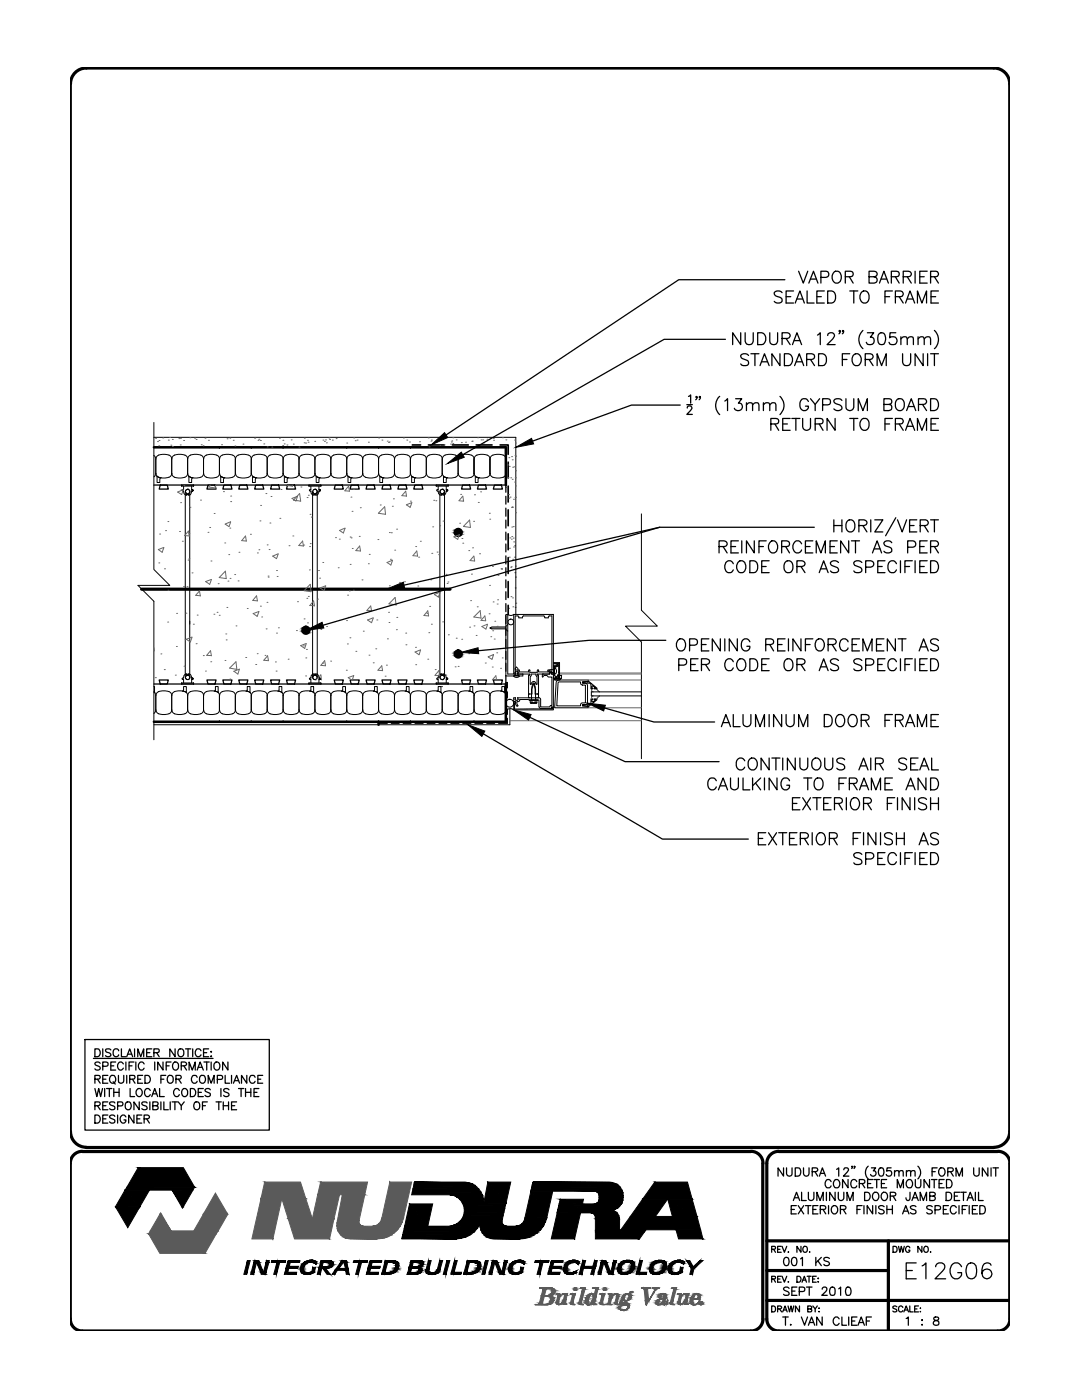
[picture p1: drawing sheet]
<svg xmlns="http://www.w3.org/2000/svg" width="216mm" height="279mm" viewBox="0 0 216 279" stroke-linecap="round" stroke-linejoin="round" font-family="sans-serif">
<!-- layer: LINE9 -->
<g fill="none" stroke="#000" stroke-width=".2">
<path d="M30.7 90.9l.4 .7v2.9M30.7 84.3v29.4l3.2 3.1h-6.4l3.2 3.2v27.6M30.7 87.3h72.2v35.3M31.1 94.5l-.4 .7M31.1 94.5a.78 .78 0 0 0 .6 .7l-.4-.2M31.3 95v1.3h.6v-.7M31.6 90.8l.9-.1h.8a.92 .92 0 0 1 1 .9v2.9M31.7 90.8a.78 .78 0 0 0-.6 .8M32.2 95.4l-.3 .2M34.3 94.5a1.1 1.1 0 0 1-1.4 .9l-1.3-.2 .5 .2M34.3 94.5a.78 .78 0 0 0 .5 .7M34.8 95.2l1.3 .2 .8-.2"/>
<path d="M34.8 90.8a.78 .78 0 0 0-.5 .8M36.3 96.8v.2zM36.3 97h2.3M36.3 96.8h2.3M36.6 98.1l.1 .4 .3 .3M36.6 98.1h.1M36.6 97v.7l-.3 .1 .3 .3M36.9 90.8l-.8-.1-1.3 .1M36.9 90.8a.78 .78 0 0 1 .5 .8v2.9M37 98.1v37.1M37 98.8h.1M37 98.8h.3"/>
<path d="M37.3 98.5a.44 .44 0 0 1-.2-.7 .44 .44 0 0 1 .7 0 .44 .44 0 0 1-.2 .7M37.3 98.5h.1M37.3 98.8h.1M37.3 98.7h.1M37.3 98.5v.2M37.4 94.5a.78 .78 0 0 1-.5 .7M37.5 94.5a.78 .78 0 0 0 .5 .7M37.5 91.6a1.08 1.08 0 0 1 1.3-.9h.9a.92 .92 0 0 1 .9 .9v2.9M37.6 98.5h.1M37.6 98.7v.1M37.6 98.5v.3M37.6 95l.1 1.3h.5v-.7"/>
<path d="M37.7 95l.3 .2M37.9 98.1v37.1M38 95.2l.5 .2M38.2 98h.2h-.2M38.2 98.1a.65 .65 0 0 1-.6 .7M38.2 98.1h.1M38.2 97v.7h.2M38.2 98v.1M38.4 97.7l.1 .2v.1v-.1zM38.5 95.4l-.2 .2M38.6 96.8h.1M38.6 96.8v.2z"/>
<path d="M40.6 94.5a1.1 1.1 0 0 1-1.4 .9l-1.2-.2M40.7 94.5a.78 .78 0 0 0 .5 .7M41.2 90.8l.8-.1h.8a.92 .92 0 0 1 1 .9v2.9M41.2 90.8a.78 .78 0 0 0-.5 .8M43.7 89.3h.2l-.1 .2zM43.8 94.5a1.1 1.1 0 0 1-1.4 .9l-1.2-.2M43.8 94.5a.78 .78 0 0 0 .6 .7M44 95v1.3h.6v-.7M44 95l.4 .2M44.3 95.2l1.3 .2 .8-.2M44.3 95.2l.6 .2-.3 .2M46.4 90.8a2.1 2.1 0 0 0-2.5 .5l-.1 .3"/>
<path d="M46.4 90.8a.78 .78 0 0 1 .6 .8v2.9M47 94.5a.78 .78 0 0 1-.6 .7M47 94.5a.78 .78 0 0 0 .5 .7M47.5 90.8l.8-.1h.9a.92 .92 0 0 1 .9 .9v2.9M47.5 90.8a.78 .78 0 0 0-.5 .8M50.1 89.3h.1l-.1 .2zM50.1 94.5a1.1 1.1 0 0 1-1.3 .9l-1.3-.2M50.2 94.5a.78 .78 0 0 0 .5 .7l-.3-.2v.2M50.4 95.2v1.1h.5v-.7M50.7 90.8l.8-.1h.9a.92 .92 0 0 1 .9 .9v2.9M50.7 90.8a.78 .78 0 0 0-.5 .8M53.3 94.5a1.1 1.1 0 0 1-1.4 .9l-1.2-.2 .5 .2-.2 .2"/>
<path d="M53.4 94.5a1.08 1.08 0 0 0 1.3 .9l.8-.1a.92 .92 0 0 0 1-.8M53.4 91.6a1.08 1.08 0 0 1 1.3-.9h.8a.92 .92 0 0 1 1 .9v2.9M56.4 89.3h.2l-.1 .2zM56.5 94.5a.78 .78 0 0 0 .6 .7l-.4-.2 .1 .2M56.7 95.2v1.1h.6v-.7M57 90.8l.9-.1h.8a.92 .92 0 0 1 1 .9v2.9M57.1 90.8a.78 .78 0 0 0-.6 .8M57.6 95.4l-.3 .2M59.7 94.5a1.1 1.1 0 0 1-1.4 .9l-1.3-.2 .5 .2M59.7 94.5a.78 .78 0 0 0 .5 .7M60.2 90.8l.8-.1h.9a.92 .92 0 0 1 .9 .9M60.2 90.8a.78 .78 0 0 0-.5 .8"/>
<path d="M61.7 96.8v.2zM61.7 97h2.3M61.7 96.8h2.3M62 98.1l.1 .4 .3 .3M62 98.1h.1M62 97v.7l-.3 .1 .3 .3M62.4 98.1v37.1M62.4 98.8h.1M62.4 98.8h.3M62.7 98.5a.44 .44 0 0 1-.2-.7 .44 .44 0 0 1 .7 0 .44 .44 0 0 1-.2 .7M62.7 98.5h.1M62.7 98.8h.1"/>
<path d="M62.7 98.7h.1M62.7 98.5v.2M62.8 91.6v2.9M62.9 91.6a1.08 1.08 0 0 1 1.3-.9h.9a.92 .92 0 0 1 .9 .9v2.9M63 98.5h.1M63 98.7v.1M63 98.5v.3M63.1 95.2v1.1h.5v-.7M63.1 95.2v-.2l.3 .2M63.3 98.1v37.1M63.4 95.2l.5 .2M63.4 95.2a.78 .78 0 0 1-.5-.7l-.1 .2a1.54 1.54 0 0 1-1.8 .7l-.8-.2"/>
<path d="M63.6 98h.2h-.2M63.6 98.1a.65 .65 0 0 1-.6 .7M63.6 98.1h.1M63.6 97v.7h.2M63.6 98v.1M63.8 97.7l.1 .2v.1v-.1zM63.9 95.4l-.2 .2M64 96.8h.1M64 96.8v.2zM66 94.5a1.1 1.1 0 0 1-1.4 .9l-1.2-.2M66.1 94.5a.78 .78 0 0 0 .5 .7M66.6 90.8l.8-.1h.8a.92 .92 0 0 1 1 .9v2.9"/>
<path d="M66.6 90.8a.78 .78 0 0 0-.5 .8M69.1 89.3h.2l-.1 .2zM69.2 94.5a1.1 1.1 0 0 1-1.4 .9l-1.2-.2M69.2 94.5a.78 .78 0 0 0 .6 .7l-.4-.2 .1 .2M69.4 95.2v1.1h.6v-.7M69.7 90.8l.9-.1h.8a.92 .92 0 0 1 1 .9M69.8 90.8a.78 .78 0 0 0-.6 .8M72.4 91.6v2.9M72.4 91.6a1.08 1.08 0 0 1 1.3-.9h.9a.92 .92 0 0 1 .9 .9v2.9M75.5 89.3h.1l-.1 .2zM75.5 94.5a1.1 1.1 0 0 1-1.3 .9l-.9-.1a1 1 0 0 1-.9-.8 1.1 1.1 0 0 1-1.4 .9l-1.3-.2 .5 .2-.2 .2M75.6 94.5a.78 .78 0 0 0 .5 .7l-.3-.2v.2"/>
<path d="M75.8 95.2v1.1h.5v-.7M76.1 90.8l.8-.1h.9a.92 .92 0 0 1 .9 .9v2.9M76.1 90.8a.78 .78 0 0 0-.5 .8M76.6 95.4l-.2 .2M78.7 94.5a1.1 1.1 0 0 1-1.4 .9l-1.2-.2 .5 .2M78.8 94.5a.78 .78 0 0 0 .5 .7M79.3 95.2l1.2 .2 .8-.2M79.3 90.8a.78 .78 0 0 0-.5 .8M81.3 90.8l-.8-.1-1.2 .1M81.3 90.8a.78 .78 0 0 1 .6 .8M81.3 95.2l.4-.2 .2-.5a.78 .78 0 0 0 .6 .7M81.8 89.3h.2l-.1 .2z"/>
<path d="M81.9 91.6v2.9M81.9 91.6a1.08 1.08 0 0 1 1.4-.9h.8a.92 .92 0 0 1 1 .9v2.9M82.1 95v1.3h.6v-.7M82.1 95l.4 .2M82.4 95.2l.5 .2M83 95.4l-.3 .2M85.1 94.5a1.1 1.1 0 0 1-1.4 .9l-1.3-.2M85.1 94.5a.78 .78 0 0 0 .5 .7M85.6 90.8l.8-.1h.9a.92 .92 0 0 1 .9 .9v2.9M85.6 90.8a.78 .78 0 0 0-.5 .8M87.1 96.8v.2zM87.1 97h2.3"/>
<path d="M87.1 96.8h2.3M87.4 98.1l.1 .4 .3 .3M87.4 98.1h.1M87.4 97v.7l-.3 .1 .3 .3M87.8 98.1v37.1M87.8 98.8h.1M87.8 98.8h.3M88.1 98.5a.44 .44 0 0 1-.2-.7 .44 .44 0 0 1 .7 0 .44 .44 0 0 1-.2 .7M88.1 98.5h.1M88.1 98.8h.1M88.1 98.7h.1M88.1 98.5v.2"/>
<path d="M88.2 94.5a1.1 1.1 0 0 1-1.3 .9l-1.3-.2M88.3 94.5a.78 .78 0 0 0 .5 .7l-.3-.2v.2M88.4 98.5h.1M88.4 98.7v.1M88.4 98.5v.3M88.5 95.2v1.1h.5v-.7M88.7 98.1v37.1M88.8 90.8a.78 .78 0 0 0-.5 .8M89 98h.2h-.2M89 98.1a.65 .65 0 0 1-.6 .7M89 98.1h.1M89 97v.7h.2"/>
<path d="M89 98v.1M89.2 97.7l.1 .1v.2v-.2zM89.4 96.8h.1M89.4 96.8v.2zM90.9 90.8l-.9-.1-1.2 .1M90.9 95.2l-.9 .2-1.2-.2 .5 .2-.2 .2M90.9 90.8a.78 .78 0 0 1 .5 .8v2.9M91.4 94.5a.78 .78 0 0 1-.5 .7M91.5 94.5a1.08 1.08 0 0 0 1.3 .9l.8-.1a.92 .92 0 0 0 1-.8M91.5 91.6a1.08 1.08 0 0 1 1.3-.9h.8a.92 .92 0 0 1 1 .9v2.9M94.5 89.3h.2l-.1 .2zM94.6 94.5a.78 .78 0 0 0 .6 .7l-.4-.2 .1 .2"/>
<path d="M94.8 95.2v1.1h.6v-.7M95.1 90.8l.9-.1h.8a.92 .92 0 0 1 1 .9v2.9M95.2 90.8a.78 .78 0 0 0-.6 .8M95.7 95.4l-.3 .2M97.8 94.5a1.1 1.1 0 0 1-1.4 .9l-1.3-.2 .5 .2M97.8 94.5a.78 .78 0 0 0 .5 .7M98.3 90.8a.78 .78 0 0 0-.5 .8M98.4 90.8a2.1 2.1 0 0 1 2.5 .5v3.2M100.9 94.5a1.08 1.08 0 0 1-1.3 .9l-1.2-.2M128 102.6v19.2l3.2 3.2h-6.4l3.2 3.1v23.3M30.7 137h.1v1.1M30.8 138.1l.1 .1-.2-.1 .4 .7v2.9"/>
<path d="M31.6 138l.9-.1h.8a.92 .92 0 0 1 1 .9v2.9M31.7 138a.78 .78 0 0 0-.6 .8M34.8 138a.78 .78 0 0 0-.5 .8M36.3 136.3v.2zM36.3 136.3h2.3M36.3 136.5h2.3M36.4 137.9l.5 .1-.8-.1-1.3 .1M36.4 137.9l.2-.1v-.8h.6v1.1M36.6 135.2h.1M36.6 135.2v.1l-.3 .1 .1 .2h.2v.7M37 134.5l-.3 .3-.1 .4M37 134.5h.1"/>
<path d="M37 134.5h.3M37.2 138.1v.1l-.3-.2a.78 .78 0 0 1 .5 .8v2.9M37.3 134.8a.42 .42 0 0 0-.2 .7 .42 .42 0 0 0 .7 0 .42 .42 0 0 0-.2-.7M37.3 134.8h.1M37.3 134.5h.1M37.3 134.6h.1M37.3 134.6v.2M37.4 135.6h.1M37.5 138.8a1.08 1.08 0 0 1 1.3-.9h.9a.92 .92 0 0 1 .9 .9v2.9M37.6 134.5a.65 .65 0 0 1 .6 .7M37.6 134.8h.1M37.6 134.5v.1"/>
<path d="M37.6 134.5v.3M38.2 135.3h.2h-.2M38.2 135.2h.1M38.2 135.2v.1M38.4 135.3l.1 .2-.1 .1 .1-.1zM38.4 135.6h-.2v.7M38.6 136.5h.1M38.6 136.3v.2zM41.2 138a.78 .78 0 0 0-.5 .8M42.7 137.9l.5 .1M42.8 137.9l.2-.1v-.8h.5v1.1M43.2 138l-.8-.1-1.2 .1"/>
<path d="M43.2 138a.78 .78 0 0 1 .6 .8v2.9M43.2 138l.4 .2-.1-.1M46.4 138a2.1 2.1 0 0 0-2.5 .5l-.1 .3M46.4 138a.78 .78 0 0 1 .6 .8v2.9M47.5 138a.78 .78 0 0 0-.5 .8M49.1 137.9l.5 .1M49.1 137.9l.2-.1v-.8h.6v1.1M49.6 138l-.8-.1-1.3 .1M49.6 138l.3 .2v-.1M49.6 138a.78 .78 0 0 1 .5 .8v2.9M50.7 138l.8-.1h.9a.92 .92 0 0 1 .9 .9v2.9M50.7 138a.78 .78 0 0 0-.5 .8"/>
<path d="M55.4 137.9l.5 .1M55.5 137.9l.2-.1v-.8h.5v1.1M55.9 138a2.1 2.1 0 0 0-2.5 .5v.3M55.9 138l.4 .2-.1-.1M55.9 138a.78 .78 0 0 1 .6 .8v2.9M57 138l.9-.1h.8a.92 .92 0 0 1 1 .9v2.9M57.1 138a.78 .78 0 0 0-.6 .8M60.2 138a.78 .78 0 0 0-.5 .8M61.7 136.3v.2zM61.7 136.3h2.3M61.7 136.5h2.3M61.8 137.9l.5 .1"/>
<path d="M61.8 137.9l.2-.1v-.8h.6v1.1M62 135.2h.1M62 135.2v.1l-.3 .1 .1 .2h.2v.7M62.3 138l-.8-.1-1.3 .1M62.3 138a.78 .78 0 0 1 .5 .8M62.3 138l.3 .2M62.4 134.5l-.3 .3-.1 .4M62.4 134.5h.1M62.4 134.5h.3M62.6 138.1v.1M62.7 134.8a.42 .42 0 0 0-.2 .7 .42 .42 0 0 0 .7 0 .42 .42 0 0 0-.2-.7M62.7 134.8h.1"/>
<path d="M62.7 134.5h.1M62.7 134.6h.1M62.7 134.6v.2M62.8 138.8v2.9M62.9 138.8a1.08 1.08 0 0 1 1.3-.9h.9a.92 .92 0 0 1 .9 .9v2.9M63 134.5a.65 .65 0 0 1 .6 .7M63 134.8h.1M63 134.5v.1M63 134.5v.3M63.6 135.3h.2h-.2M63.6 135.2h.1M63.6 135.2v.1"/>
<path d="M63.8 135.3l.1 .2-.1 .1 .1-.1zM63.8 135.6h-.2v.7M64 136.5h.1M64 136.3v.2zM66.6 138a.78 .78 0 0 0-.5 .8M68.1 137.9l.5 .1M68.2 137.9l.2-.1v-.8h.5v1.1M68.6 138l-.8-.1-1.2 .1M68.6 138a.78 .78 0 0 1 .6 .8v2.9M68.6 138l.4 .2-.1-.1M69.7 138l.9-.1h.8a.92 .92 0 0 1 1 .9M69.8 138a.78 .78 0 0 0-.6 .8"/>
<path d="M72.4 138.8v2.9M74.5 137.9l.5 .1M74.5 137.9l.2-.1v-.8h.6v1.1M75 138a2.1 2.1 0 0 0-2.6 .5v.3M75 138a.78 .78 0 0 1 .5 .8v2.9M75 138l.3 .2v-.1M76.1 138l.8-.1h.9a.92 .92 0 0 1 .9 .9v2.9M76.1 138a.78 .78 0 0 0-.5 .8M79.3 138a.78 .78 0 0 0-.5 .8M80.8 137.9l.5 .1-.8-.1-1.2 .1M80.9 137.9l.2-.1v-.8h.5v1.1M81.6 138.1l.1 .1-.4-.2a.78 .78 0 0 1 .6 .8"/>
<path d="M81.9 138.8v2.9M81.9 138.8a1.08 1.08 0 0 1 1.4-.9h.8a.92 .92 0 0 1 1 .9v2.9M85.6 138a.78 .78 0 0 0-.5 .8M87.1 136.3v.2zM87.1 136.3h2.3M87.1 136.5h2.3M87.2 137.9l.5 .1M87.2 137.9l.2-.1v-.8h.6v1.1M87.4 135.2h.1M87.4 135.2v.1l-.3 .1 .1 .2h.2v.7M87.7 138l-.8-.1-1.3 .1M87.7 138a.78 .78 0 0 1 .5 .8v2.9"/>
<path d="M87.7 138l.3 .2v-.1M87.8 134.6h.1M87.8 134.5l-.3 .3-.1 .4M87.8 134.5h.1M87.8 134.5h.3M88.1 134.8a.42 .42 0 0 0-.2 .7 .42 .42 0 0 0 .7 0 .42 .42 0 0 0-.2-.7M88.1 134.8h.1M88.1 134.5h.1M88.1 134.6h.1M88.1 134.6v.2M88.4 134.5a.65 .65 0 0 1 .6 .7M88.4 134.8h.1"/>
<path d="M88.4 134.5v.1M88.4 134.5v.3M88.8 138a.78 .78 0 0 0-.5 .8M89 135.3h.2h-.2M89 135.2h.1M89 135.2v.1M89.2 135.3l.1 .1-.1 .2 .1-.1zM89.2 135.6h-.2v.7M89.4 136.5h.1M89.4 136.3v.2zM90.9 138l-.9-.1-1.2 .1M90.9 138a.78 .78 0 0 1 .5 .8v2.9"/>
<path d="M93.5 137.9l.5 .1M93.6 137.9l.2-.1v-.8h.5v1.1M94 138a2.1 2.1 0 0 0-2.5 .5v.3M94 138a.78 .78 0 0 1 .6 .8v2.9M94 138l.4 .2-.1-.1M95.1 138l.9-.1h.8a.92 .92 0 0 1 1 .9v2.9M95.2 138a.78 .78 0 0 0-.6 .8M98.3 138a.78 .78 0 0 0-.5 .8M99.9 137.9l.2-.1v-.8h.6v1.1M99.9 137.9l.5 .1M100.4 138a.78 .78 0 0 1 .5 .8v2.9M100.4 138l.3 .2v-.1"/>
<path d="M100.4 138l-.8-.1-1.2 .1M31.1 141.7l-.4 .7M31.1 141.7a.78 .78 0 0 0 .6 .7M34.3 141.7a1.1 1.1 0 0 1-1.4 .9l-1.3-.2M34.3 141.7a.78 .78 0 0 0 .5 .7M34.8 142.4l1.3 .2 .8-.2M37.4 141.7a.78 .78 0 0 1-.5 .7M37.5 141.7a1.08 1.08 0 0 0 1.3 .9l.9-.1a.92 .92 0 0 0 .9-.8M40.7 141.7a.78 .78 0 0 0 .5 .7M43.8 141.7a1.1 1.1 0 0 1-1.4 .9l-1.2-.2M43.8 143.8l.1 .2h-.2zM43.8 141.7a1.08 1.08 0 0 0 1.4 .9l1.2-.2"/>
<path d="M47 141.7a.78 .78 0 0 1-.6 .7M47 141.7a.78 .78 0 0 0 .5 .7M50.1 141.7a1.1 1.1 0 0 1-1.3 .9l-1.3-.2M50.1 143.8l.1 .2h-.1zM50.2 141.7a.78 .78 0 0 0 .5 .7M53.3 141.7a1.1 1.1 0 0 1-1.4 .9l-1.2-.2M53.4 141.7a1.08 1.08 0 0 0 1.3 .9l.8-.1a.92 .92 0 0 0 1-.8M56.5 143.8l.1 .2h-.2zM56.5 141.7a.78 .78 0 0 0 .6 .7M59.7 141.7a1.1 1.1 0 0 1-1.4 .9l-1.3-.2M59.7 141.7a.78 .78 0 0 0 .5 .7M66 141.7a1.1 1.1 0 0 1-1.4 .9l-.8-.1a1 1 0 0 1-1-.8 1.1 1.1 0 0 1-1.3 .9l-1.3-.2"/>
<path d="M66.1 141.7a.78 .78 0 0 0 .5 .7M69.2 141.7a1.1 1.1 0 0 1-1.4 .9l-1.2-.2M69.2 143.8l.1 .2h-.2zM69.2 141.7a.78 .78 0 0 0 .6 .7M75.5 141.7a1.1 1.1 0 0 1-1.3 .9l-.9-.1a1 1 0 0 1-.9-.8 1.1 1.1 0 0 1-1.4 .9l-1.3-.2M75.5 143.8l.1 .2h-.1zM75.6 141.7a.78 .78 0 0 0 .5 .7M78.7 141.7a1.1 1.1 0 0 1-1.4 .9l-1.2-.2M78.8 141.7a.78 .78 0 0 0 .5 .7M79.3 142.4l1.2 .2 .8-.2M81.9 143.8l.1 .2h-.2zM85.1 141.7a1.1 1.1 0 0 1-1.4 .9l-.9-.1a.92 .92 0 0 1-.9-.8l-.2 .5-.4 .2"/>
<path d="M85.1 141.7a.78 .78 0 0 0 .5 .7M88.2 141.7a1.1 1.1 0 0 1-1.3 .9l-1.3-.2M88.3 141.7a.78 .78 0 0 0 .5 .7M88.8 142.4l1.2 .2 .9-.2M91.4 141.7a.78 .78 0 0 1-.5 .7M91.5 141.7a1.08 1.08 0 0 0 1.3 .9l.8-.1a.92 .92 0 0 0 1-.8M94.6 143.8l.1 .2h-.2zM94.6 141.7a.78 .78 0 0 0 .6 .7M97.8 141.7a1.1 1.1 0 0 1-1.4 .9l-1.3-.2M97.8 141.7a.78 .78 0 0 0 .5 .7M100.9 141.7v.2a2.1 2.1 0 0 1-2.5 .5M101.7 141.5v3.1h-71"/>
<circle cx="37.5" cy="98.1" r=".44"/>
<circle cx="62.9" cy="98.1" r=".44"/>
<circle cx="88.3" cy="98.1" r=".44"/>
<circle cx="37.5" cy="135.2" r=".44"/>
<circle cx="62.9" cy="135.2" r=".44"/>
<circle cx="88.3" cy="135.2" r=".44"/>
</g>
<!-- layer: line25 -->
<g fill="none" stroke="#000" stroke-width=".25">
<path d="M30.7 96.8h70.2M32 96.8h1.4l.2 .8h-1.8zM41.5 96.8h1.4l.2 .8h-1.8zM44.7 96.8h1.4l.2 .8h-1.8zM47.9 96.8h1.3l.3 .8h-1.9zM51 96.8h1.4l.2 .8h-1.8zM54.2 96.8h1.4l.2 .8h-1.8zM57.4 96.8h1.4l.2 .8h-1.8zM66.9 96.8h1.4l.2 .8h-1.8zM70.1 96.8h1.4l.2 .8h-1.8zM73.3 96.8h1.3l.3 .8h-1.9zM76.4 96.8h1.4l.2 .8h-1.8z"/>
<path d="M79.6 96.8h1.4l.2 .8h-1.8zM82.8 96.8h1.4l.2 .8h-1.8zM92.3 96.8h1.4l.2 .8h-1.8zM95.5 96.8h1.4l.2 .8h-1.8zM98.7 96.8h1.3l.3 .8h-1.9zM30.7 136.5h70.2v7.1M31.8 135.7h1.8l-.2 .8h-1.4zM41.3 135.7h1.8l-.2 .8h-1.4zM44.5 135.7h1.8l-.2 .8h-1.4zM47.6 135.7h1.9l-.3 .8h-1.3zM50.8 135.7h1.8l-.2 .8h-1.4zM54 135.7h1.8l-.2 .8h-1.4z"/>
<path d="M57.2 135.7h1.8l-.2 .8h-1.4zM66.7 135.7h1.8l-.2 .8h-1.4zM69.9 135.7h1.8l-.2 .8h-1.4zM73 135.7h1.9l-.3 .8h-1.3zM76.2 135.7h1.8l-.2 .8h-1.4zM79.4 135.7h1.8l-.2 .8h-1.4zM82.6 135.7h1.8l-.2 .8h-1.4zM88.2 137h.1M92.1 135.7h1.8l-.2 .8h-1.4zM95.3 135.7h1.8l-.2 .8h-1.4zM98.4 135.7h1.9l-.3 .8h-1.3z"/>
</g>
<!-- layer: LINE3 -->
<g fill="#000" stroke="#000" stroke-width=".2">
<path d="M90.9 106.6h1.1l-.3 .2zM91.1 105.8h.6zM60.5 126.1h1l-.2 .2zM60.7 125.3h.6zM90.9 130.8h1l-.2 .2zM91.1 130h.6z"/>
<path d="M90.9 106l-.1 .3h1.2zM90.9 106h1.1v.3z"/>
<path d="M90.9 106h1.1l-.9-.2zM91.1 105.8h.6l.3 .2z"/>
<path d="M90.8 106.3l.1 .3h1.1zM90.8 106.3h1.2v.3z"/>
<path d="M90.9 106.6l.2 .2h.6zM91.1 106.8h.6z"/>
<path d="M60.5 125.5l-.1 .3h1.2zM60.5 125.5h1l.1 .3z"/>
<path d="M60.5 125.5h1l-.8-.2zM60.7 125.3h.6l.2 .2z"/>
<path d="M60.4 125.8l.1 .3h1zM60.4 125.8h1.2l-.1 .3z"/>
<path d="M60.5 126.1l.2 .2h.6zM60.7 126.3h.6z"/>
<path d="M90.9 130.2l-.1 .3h1.2zM90.9 130.2h1l.1 .3z"/>
<path d="M91.1 130l-.2 .2h1zM91.1 130h.6l.2 .2z"/>
<path d="M90.8 130.5l.1 .3h1zM90.8 130.5h1.2l-.1 .3z"/>
<path d="M90.9 130.8l.2 .2h.6zM91.1 131h.6z"/>
</g>
<g fill="none" stroke="#000" stroke-width=".63">
<path d="M28.3 117.6h61.5M153 247.6h48.5M153 253.6h24.3M153 259.5h48.5M177.3 247.6v18"/>
<circle cx="91.4" cy="106.3" r=".61"/>
<circle cx="61" cy="125.8" r=".61"/>
<circle cx="91.4" cy="130.5" r=".61"/>
</g>
<!-- layer: HATCH -->
<g fill="none" stroke="#000" stroke-width=".25">
<path d="M100.9 96.8v1.4M100.9 99v1.6M100.9 101.4v1.6M100.9 103.8v1.6M100.9 106.2v1.6M100.9 108.6v1.5M100.9 110.9v1.7M100.9 113.3v1.6M100.9 115.7v1.6M100.9 118.1v1.6M100.9 134.8v1.4h.3v1.1M100.9 120.5v1.6"/>
<path d="M100.9 122.8v1.6M100.9 125.3v1.5M100.9 127.6v1.6M100.9 130v1.6M100.9 132.4v1.6M101.2 138.1v1l-.3 1.3M75.5 144.3h1.8M78.1 144.3h1.5M80.4 144.3h1.6M82.8 144.3h1.6M85.2 144.3h1.6M87.6 144.3h1.6"/>
<path d="M90 144.3h1.6M92.3 144.3h1.7M94.8 144.3h1.5M97.1 144.3h1.6M100.9 140.4l.3 1.2v1M101.2 143.4v.9h-1.7"/>
</g>
<!-- layer: LINE50 -->
<path d="M30.7 89.3h70.2v7.5M100.9 136.5v7.5h-70.2M75.5 144v.6" fill="none" stroke="#000" stroke-width=".51"/>
<!-- layer: HATCH -->
<g fill="none" stroke="#666" stroke-width=".2">
<path d="M31 87.5h.1M31.4 88.1h.1M31.7 89h.1M31.7 87.9h.1M32.5 87.4h.1M33.6 87.8h.1M33.8 87.3h.1M34.1 88.8h.1M34.4 87.7h.1M34.4 89.1h.1M35.7 87.5h.1M36 88.8h.1"/>
<path d="M36 87.5h.1M36.1 97.8h.1M36.5 97.7l-1.1 .5 .9 .5 .2-.9M36.6 87.9h.1M36.7 96.9h.1M37.9 87.4h.1M38.8 87.4h.1M39.1 87.7h.1M40 99.8h.1M40.1 88.8h.1M40.5 89h.1M40.9 87.4h.1"/>
<path d="M41.6 87.9h.1M42 96.8l-.4 .4 1.4 .2v-.6M44.2 88.8h.1M44.6 98.1h.1M45.3 87.6h.1M45.9 87.4h.1M46 99h.1M46.5 87.9h.1M46.9 89h.1M48.5 88.6h.1M50.8 87.4h.1M51.5 87.9h.1"/>
<path d="M51.7 87.7h.1M52 87.9h.1M52.6 88.6h.1M53.1 98.5h.1M53.3 89.2h.1M54.1 99.1h.1M54.2 89.2h.1M55.8 87.4h.1M56.1 97.7h.1M56.4 88.9h.1M56.4 87.9h.1M56.7 88.6h.1"/>
<path d="M57.2 88.8h.1M57.5 96.8l-.1 .1 .9 .1M58.1 87.8h.1M58.3 96.8v.3M58.5 88.6h.1M59 100l-.7-.5 1.1-.5-.3 1M59.7 89.2h.1M59.8 98.5l-1.2 1.3 1.4 .2-.2-1.5M60 97.2h.1M60.7 88.4h.1M60.7 87.4h.1M61 88.4h.1"/>
<path d="M61.3 99.3h.1M61.4 87.9h.1M61.5 88.3h.1M61.5 98.8h.1M62.3 97.9h.1M62.8 88.1h.1M64.4 87.8h.1M64.7 88.1h.1M65 87.8h.1M65.1 88.4h.1M65.6 87.4h.1M65.8 87.7h.1"/>
<path d="M66.3 87.8h.1M67.1 87.5h.1M69.2 88.4h.1M69.6 97l-.8 .9 .9 .1-.1-.9M70 99.2h.1M70.5 97.7h.1M70.6 87.4h.1M70.9 88h.1M71.3 87.8h.1M73.5 88.3h.1M75.5 87.4h.1M76.2 87.8h.1"/>
<path d="M77.3 88h.1M77.5 88.3h.1M77.7 88.2h.1M78.5 99.6h.1M80.5 87.4h.1M81.1 99l-.9-.1 .8-.9 .1 1M81.2 87.8h.1M81.7 88.2h.1M83.7 88.2h.1M85.4 87.4h.1M85.6 89.2h.1M86 88h.1"/>
<path d="M86.1 87.8h.1M86.5 99.9h.1M87 99.9h.1M87.8 88.9h.1M88.6 88.8h.1M89.9 88.6h.1M90.1 88.2h.1M90.1 88h.1M90.4 87.4h.1M90.4 88.5h.1M91 87.8h.1M91.9 98.7h.1"/>
<path d="M92 88.3h.1M92.3 99l-.7 .9 .9 .1-.2-1M92.9 88.3h.1M94.2 88.1h.1M94.2 88h.1M94.7 98.7h.1M95.3 87.4h.1M95.9 98.2h.1M96 87.8h.1M96.3 87.8h.1M96.5 88.4h.1M97.2 87.7h.1"/>
<path d="M98.4 87.5h.1M98.5 87.9h.1M100.3 87.4h.1M100.9 87.8h.1M100.9 97.3h.1M101.3 92.8h.1M101.4 95.3h.1M101.5 98.7h.1M101.5 99.4h.1M101.5 91.3h.1M101.6 93.1h.1M101.8 99.2h.1"/>
<path d="M101.9 95.4h.1M102.1 91.1h.1M102.2 91.8h.1M102.2 95.7h.1M102.3 93.2h.1M102.5 99.6h.1M102.6 93.2h.1M102.7 87.8h.1M102.7 96.2h.1M102.8 90.9h.1M102.8 99.3h.1M102.8 95.3h.1"/>
<path d="M102.8 93.9h.1M102.8 88.4h.1M102.8 97h.1M102.9 91h.1M31.7 112.3h.1M31.8 106.6h.1M32.7 109.2l-1.1 .5 .8 .5 .3-.9M32.8 113.5h.1M33 105.9h.1M33.5 117.8h.1M33.5 104.1h.1M35.8 106.1h.1"/>
<path d="M36 100.3h.1M36.4 108h.1M36.6 117h.1M37.3 117.1h.1M37.5 111.8h.1M37.7 106.5h.1M37.7 111.5h.1M37.8 107l-1-.1 .8-.9 .2 1M37.9 101.2h.1M38.3 114.3h.1M39.8 117.9l.2 1-1-.1zM41.5 106.2h.1"/>
<path d="M41.8 105.3h.1M42.1 112h.1M42.2 115.6l-1.2 .5 .8 .5 .4-.9M42.7 102.5h.1M43.5 116.5h.1M44.8 108.4h.1M45 114l.1 1.5-1.4-.2zM45.5 116h.1M45.6 110.7h.1M45.9 105.4h.1M45.9 115.4h.1M46 100.1h.1"/>
<path d="M46 104.1l-1.1 .5 .8 .5 .3-.9M46.8 114.7h.1M47.5 115.9h.1M47.7 110.2h.1M49 107l-.8 .9 1 .1-.2-1M50 106.6h.1M51.2 118.9l.2 1-1-.1zM51.4 110.3h.1M51.7 109.7h.1M51.9 104h.1M52 100.9h.1M53.3 108.7h.1"/>
<path d="M53.5 115h.1M53.5 115.2h.1M53.7 109.7h.1M53.9 104.4h.1M55.2 113.9h.1M55.3 115h.1M55.5 110.5l-1.1 .5 .8 .5 .3-.9M55.9 103.4h.1M57.7 108.9h.1M58.4 107h.1M60.6 109l-1-.1 .8-.9 .2 1M60.6 108.8h.1"/>
<path d="M61.2 119.4h.1M61.5 119h.1M61.7 113.7h.1M61.8 109.1h.1M61.9 102.6h.1M61.9 108.5h.1M61.9 116.6l.2 1.5-1.4-.2zM62.1 103.2h.1M63.3 119.6h.1M63.6 113.9h.1M63.8 115.4h.1M63.9 117.3l1.1-.4-.3 1z"/>
<path d="M64.4 112.3h.1M66.9 107.3h.1M67.5 113.3h.1M67.7 107.6h.1M68.8 105.4l-1.1 .5 .8 .5 .3-1M69.4 118.8h.1M69.7 117.9h.1M69.9 112.6h.1M69.9 107.2h.1M70.1 107.3h.1M70.2 102.1h.1M70.3 109.5h.1"/>
<path d="M70.5 117.8h.1M71.7 107h.1M71.8 109l-.8 .9 .9 .1-.1-1M71.9 101.3h.1M72.2 115.7h.1M73.5 112.5h.1M73.7 110.6h.1M75.4 107.7h.1M75.9 100.8h.1M76.8 101.1l-1.3 1.3 1.4 .2-.1-1.4M77.7 116.9h.1M77.7 106.3h.1"/>
<path d="M77.9 111.6h.1M78.1 106.3h.1M78.3 101h.1M78.3 111.8l-1.1 .5 .8 .5 .3-1M78.8 109.8h.1M79.1 105.6h.1M79.4 117.5h.1M79.7 116.2h.1M80.7 116.1h.1M81.1 100.7l1.1-.4-.4 .9zM81.9 100h.1M82.9 109.1h.1"/>
<path d="M83.2 110l.1 1-.9-.1zM83.4 117h.1M83.5 111.2h.1M83.9 108h.1M86 115.7h.1M86.2 110.4h.1M86.3 105.1h.1M87.2 110.2h.1M87.5 110.7h.1M87.7 104.9h.1M87.8 118.2l-1.1 .4 .8 .6 .3-1M88.4 104h.1"/>
<path d="M89 114.6h.1M89.2 116.4h.1M89.4 116.1h.1M90.6 107.1l1.1-.4-.4 .9zM91.7 104.4h.1M92.2 107.5h.1M92.3 108.4h.1M93.5 109.9h.1M93.7 103.8l.2 1.5-1.4-.2zM93.9 119.9h.1M94.1 114.6h.1M94.3 109.3h.1"/>
<path d="M94.5 104h.1M94.5 111l.2 1-.9-.1zM95.4 100.3h.1M95.7 110.5h.1M97.6 102.4h.1M97.7 116.8h.1M97.7 103.6h.1M98.3 113.1h.1M99.3 119.7h.1M99.4 114.8h.1M100.3 113.4l-.3 .1 .3 .2M101.6 111.2h.1"/>
<path d="M101.7 109.4h.1M101.7 107.3h.1M101.9 113.2h.1M102 119.1h.1M102 113.1h.1M102 107.6h.1M102.1 101.3h.1M102.1 105.2h.1M102.1 107.1h.1M102.2 101.2h.1M102.2 119.3h.1M102.3 111.6h.1"/>
<path d="M102.4 105.1h.1M102.4 107.4h.1M102.5 109.2h.1M102.5 108.1h.1M102.6 111.2h.1M102.7 108.9h.1M102.7 114.3h.1M102.8 117.3h.1M102.8 113h.1M102.9 115.2h.1M102.9 102.3h.1M30.7 129.3v.6"/>
<path d="M31 135.2h.1M32.1 130.5h.1M32.8 133.6h.1M33.5 124.1h.1M35 134.7h.1M35.2 129h.1M35.2 122.4h.1M36.7 133h.1M36.9 127.7h.1M37.1 122.4h.1M38.3 127.2l-1.1 .4 .8 .5 .3-.9M38.6 124.6h.1"/>
<path d="M39.1 128.5h.1M39.3 122.8h.1M40.6 130.8h.1M41 133.9h.1M42.1 132.1h.1M42.2 130.8h-1l.8-.9 .2 1M42.7 122.6h.1M43.3 122.2h.1M43.7 122.8h.1M44.9 131.8h.1M45.1 126.5h.1M45.1 127.7h.1"/>
<path d="M45.3 121.2h.1M45.8 133.3l1.3-1.2 .2 1.5zM45.9 135.5h.1M46.7 134l1.1-.5-.3 1zM47.1 124.9h.1M49 131.2h.1M49.3 121.4h.1M51 132.6h.1M51.3 130.5h.1M51.7 122l-1.2 .5 .8 .5 .4-.9M52 121h.1M52.2 123.1h.1"/>
<path d="M52.9 130.8h.1M53.1 125.5h.1M53.3 120.2h.1M53.4 130.9l.2 1-1-.1zM55 132.1h.1M55.1 133.9h.1M55.2 126.4h.1M55.6 125.3h.1M57.5 131.6h.1M59.2 125.8h.1M59.4 120.1h.1M60.6 128.9h.1"/>
<path d="M60.7 123.5h.1M61 134.9h.1M61 131.3h.1M61.1 128.4l-1.1 .4 .8 .6 .3-.9M61.1 129.6h.1M61.4 124.3h.1M62.8 120.9l-1-.1 .8-.9 .2 1M63 135.7l1-1 .1 1M64 125.6h.1M64.4 132.4h.1M64.8 131.9l.2 1-1-.1zM65.2 125h.1"/>
<path d="M66 131.9h.1M69.1 133.8h.1M69.1 123.9h.1M69.3 128.5h.1M69.5 123.2h.1M69.8 127.3h.1M70.2 135.7l-.7-.5 1.1-.4-.3 .9M71 130h.1M72.5 126h.1M73.6 130.8h.1M74 120.9l.1 1-.9-.1zM74.5 132.3h.1"/>
<path d="M74.5 123.3l-1.2 .4 .8 .6 .4-1M75 129.5h.1M75.2 123.7h.1M76.2 132.9l.1 .9h-.9zM76.8 134.9h.1M77.1 132.7h.1M77.3 127.5h.1M77.5 122.2h.1M77.6 124.2h.1M79.1 120.7l-1.5-.2 1.2-1.3 .3 1.6M79.1 125.7h.1M79.2 123.2h.1"/>
<path d="M81 126.4h.1M81 128.7h.1M82.9 129.2h.1M82.9 132.7h.1M83.9 129.7l-1.1 .4 .8 .6 .3-1M85.2 122.4h.1M85.4 131.6h.1M85.4 121.9l.1 1-.9-.1zM85.6 126.3h.1M85.7 121h.1M86.1 124.6h.1M86.8 133.6h.1"/>
<path d="M87.6 133.8l.1 1.1-.9-.1zM88.3 124.1h.1M89 134.7h.1M89.5 126.7h.1M90.8 133.1h.1M91 127.4h.1M91.4 133h.1M92.1 127.6h.1M93.5 130.5h.1M93.7 125.2h.1M94.5 123.1l1.3-1.2 .2 1.4zM94.6 124.9h.1"/>
<path d="M95 126.8h.1M95.2 121.1h.1M96.7 122.9l.2 1-.9-.1zM96.8 132.3h.1M97.3 124.6l-1.1 .4 .8 .5 .3-.9M97.4 131.1l1.1-.5-.3 1zM97.6 122.5h.1M97.8 125.3h3.1M97.9 127.1h.1M98.2 133.1h.1M98.2 135.7l.7-.8 .2 .8M98.3 125.9h.1"/>
<path d="M98.4 120.1h.1M98.6 127.5h.1M98.7 124h.1M99.1 130.3h.1M99.2 125h.1M99.2 120.6h.1M99.9 133.4h.1M100.2 131.3h.1M101.5 121.4h.1M102.3 121.1h.1M102.8 121.2h.1M102.9 120.4h.1"/>
<path d="M111.6 134.5h16.4M111.6 134.3h16.4M117.4 135.7h10.6M118 139.2l.1-.2-.1 .2M118 137.5v.3M118 139.2v.3M118.1 138l-.1-.2 .1 .2M118.1 139l.1-.1-.1 .1M118.2 138.9h.1h-.1M118.2 138h-.1h.1M118.3 138.1l-.1-.1 .1 .1M119.1 139.5l.1-.3-.1 .3"/>
<path d="M119.2 137.7l-.1-.2 .1 .2M119.2 139.2l.2-.1-.2 .1M119.4 138l-.2-.3 .2 .3M119.4 139.1l.2-.2-.2 .2M119.6 138.1l-.2-.1 .2 .1M101.7 143.8h26.3M117.4 141.3h10.6"/>
</g>
<!-- layer: 0 -->
<path d="M37.4 97.6h.1M62.8 97.6h.1M88.2 97.6h.1M62.8 135.6h.1M88.2 135.6h.1" fill="none" stroke="#000" stroke-width=".25"/>
<!-- layer: HATCH -->
<path d="M82.3 88.8h1.6M85.5 88.8h3.2M90.3 88.8h3.1M95 88.8h3.2M99.8 88.8h1.6v1.9M101.4 92.2v3.2M101.4 97v3.2M101.4 101.8v3.1M101.4 106.5v3.2M101.4 111.3v3.2M101.4 116.1v3.1M101.4 120.8v1.9" fill="none" stroke="#000" stroke-width=".34"/>
<!-- layer: LINE18 -->
<g fill="none" stroke="#000" stroke-width=".2">
<path d="M100.9 122.6h.4v11.9h3v.4h-3.4zM100.9 125.1h-2.8l-.3 .2 .3 .2h2.8M100.9 125.6l.4 .4M101.3 124.7l-.4 .3M101.3 122.6a.83 .83 0 0 0 1.2 0M102.6 134.5l-.1-11.9h7.9v11.9M102.8 134.2h.1M102.8 139.6h.1M102.8 134.2v.3M102.8 139.3h-.3v.6l.2 .1M102.8 133.4l.3-.3 .2 .3v1.4M102.8 139.6l.1 .1"/>
<path d="M102.8 139.2v.3M102.8 133.6l.1 .1M102.9 133.7l.7 .1M102.9 139.8h.3M102.9 134.1h.3M102.9 134l-.1 .2M103.2 134l.2 .2M103.3 134.4v.1h2.3M103.3 139.3h4.4l.2 .3v1.5h1.8M103.3 139.3l.1 .2M103.3 139.2v.1M103.3 134.2h.1"/>
<path d="M103.3 139.6h.1M103.4 134.2l-.1 .2M103.4 139.6l-.2 .1M103.6 133.8v.3h1.9v-.3M103.6 135a.62 .62 0 0 1-1.1-.2h1.1v.2M103.7 139.8v-.2l3.8 .1v1.4M103.7 139.8l-.2 .2M105.5 134.8v3.7h.6v-1.4l.2-.7M105.5 134.7h.1M105.5 134.7v.1M105.7 134.5h.1M105.7 138.5h-.2v.8h.2"/>
<path d="M105.7 133.7l-.2 .1M105.7 139.7h1.5v.1h-1.5zM105.7 134.6v.1M105.7 134.7h.1M105.7 133.7l.1 .1M105.7 133.8v.4h1.5v-.4M105.8 139.8l.1 .5 .3-.1M105.8 136.5h.2M106 134.7v-.2h.9v.2M106 136.3v.2M106 134.7l-.2 .3v1.5M106.1 139.7v-2.1l.4-1.1 .4 1.1v2.1"/>
<path d="M106.1 139.8v.4M106.6 136.4l.2 .7v1.4h.4M106.6 136.4l-.1-.1-.1 .1M106.8 139.8l.1 .5 .2-.1M106.9 136.3l.1 .3 .2-.1M106.9 139.3v.4M106.9 136.3a.44 .44 0 0 0-.4-.3 .44 .44 0 0 0-.4 .3M106.9 134.7l.2 .3 .1 1.5M107.1 139.8v.4M107.2 138.5h.3v.8h-.3M107.3 134.7h.1M107.3 134.5h2.3"/>
<path d="M107.3 134.6v.1M107.3 134.5h.1M107.4 133.7l-.2 .1M107.4 134.7l.1 .1M107.4 133.7l.1 .1M107.5 134.8v3.7h-.3M108.2 135.1h.1M108.3 135.1l.3-.3h.5l.3 .3h.7v5.7h-.1M108.3 134.5l-.1 .6M108.5 122.9h-4l-.3 .4h-.7v-.3l-.7-.1v11.9M108.5 122.9l.2 .4h.7v-.2M109.4 133.7l-.1 .4h-1.8v-.3"/>
<path d="M109.6 134.2v.3M109.6 122.9h.5v10.7M109.6 122.9l-.2 .2M109.7 134.4v.1h-1.4M109.7 134.1h.3M109.8 134l-.2 .2M110 134.4v.1h.4v6.6h-.4M110 134l.2 .2M110 134.3l-.1-.1-.2 .1M110.2 133.6l-.8 .1M110.2 134.2l-.1 .3h.3M110.4 122.6h.1"/>
<path d="M110.6 133.7h-.9l-.3 .3 .3 .2h.9M110.6 134.5h.2M110.7 134l-.1-1 .3-.1 .3-.3-.7 .1v2.7h.5l-.2-.1M110.7 134.8l.2 .1M110.7 135.5h1M110.7 135.6l-.1-.2 .1 .3M110.8 133.4h-.2v1.4M110.8 135.2h.8M110.8 135.2v.1M110.8 133.4a.72 .72 0 0 1 0 1.1M110.8 135h.5v-.4h.1v.3l.2 .1M111 135.2h-.2h.2v.2"/>
<path d="M111.1 135.9l.5-.2h5.8v.4l-1.2-.1v.3l.8 .1 .2 .4v3.4l-.2 .4h-.8v.3h1.2v.4h-6.7l.3-5zM111.4 135.4v-.2h.2l-.1 .2M111.4 132.9l-.6 .3M111.4 132.9l.1 .1M111.4 136.1h4.4a.47 .47 0 0 0 .4 .6h.6v3.6h-.6a.45 .45 0 0 0-.4 .6h-4.7zM111.4 132.8l-.7 .1 .1 .3M111.5 132.7v-.3h-1v-.2h1.1v2.7h-.1M111.5 133v1.9M111.5 132.7v.1M111.6 135.3v.1M111.6 135.2v.1M111.7 134.9l-.1 .1"/>
<path d="M111.7 135.6l.1-.2-.1 .3h-1M111.9 134.8h-.3v.1M112 134.8l.1 .1M112 134.9v.4M112.1 135.3l-1.4 .1M116.3 136.2l1.1-.1v-.2l1.7 1.4v.2h-.6v-.1l.3-.1-.5-.5-.2 .1v.5h.2v.1h-.4v-.9l-.2-.3h-1.4zM128 138.1h-10v.8h10M102.5 141.6a1.25 1.25 0 0 0-1.6 .2M102.7 140.1h.1M102.7 140l-.2 .2v1.5h7.9v-.6l-.3 .1M102.7 140l.2 .1-.1 .2M102.8 140.3l-.1 1.2h7.6v-.2l-.2-.2"/>
<path d="M102.8 140.3l.3 .6M102.8 140l.1 .2-.1 .1M103.3 140.7v.2h-.1M103.5 140h-.4l.2 .8M105.9 140.3h1.2M106 140.4h.9M106.2 140.2h.6M107.6 141.1l.3 .3h2.4l-.2-.3M110 140.8l-.3 .3M116.3 140.6h1.4l.2-.2v-.9h.4v.1h-.2v.4l.2 .1 .5-.4-.3-.2h.6v.2l-1.7 1.3v-.1l-.2 .1-.9-.2z"/>
<circle cx="101.9" cy="124.1" r=".57"/>
<circle cx="101.7" cy="140.3" r=".78"/>
</g>
<!-- layer: TEXT -->
<g fill="none" stroke="#000" stroke-width=".25">
<path d="M156.1 58.4a.87 .87 0 0 0-.9-.4 .87 .87 0 0 0-.7 .7l.2 .3 .9 .3a.59 .59 0 0 1 .5 .8 1.02 1.02 0 0 1-1.6 0M156.6 55.8h-21.2l-46.4 31M156.9 59.2h.9M158.3 58.1h-1.4v2.4h1.4M159 59.7h1.2M159.4 54.1l.9 2.4 .9-2.4M161.1 58.1v2.4h1.3M161.4 56.5l.9-2.4 .9 2.4M161.7 55.7h1.2M163 59.2h.9M163.8 55.4h1a.62 .62 0 0 0 .6-.7 .62 .62 0 0 0-.6-.6h-1v2.4M164.5 58.1h-1.5v2.4h1.5"/>
<path d="M165.2 58.1h.8a1.32 1.32 0 0 1 .8 1.2 1.32 1.32 0 0 1-.8 1.2h-.8zM166.5 54.2a1.1 1.1 0 0 1 1.3 .4 1.1 1.1 0 0 1-.1 1.4 .88 .88 0 0 1-1 .5 .88 .88 0 0 1-.7-.9 1.53 1.53 0 0 1 .5-1.4zM168.7 55.2l1.3-.1a.59 .59 0 0 0 0-.9l-1.3-.1v2.4M169.5 55.2l.7 1.3M169.6 58.1h1.6M170.4 58.1v2.4M171.8 58.4a.87 .87 0 0 1 1.1-.3 .87 .87 0 0 1 .5 .9 1.03 1.03 0 0 1-.2 1.1 1.03 1.03 0 0 1-1.1 .3 1.45 1.45 0 0 1-.3-2zM173.4 55.2l1.4-.1a.54 .54 0 0 0 0-.9l-1.4-.1v2.4h1a.64 .64 0 0 0 .6-.6 .64 .64 0 0 0-.6-.7M175.5 56.5l.9-2.4 .9 2.4M175.8 55.7h1.1M176.6 59.2h.9M177.9 55.2l1.3-.1a.59 .59 0 0 0 0-.9l-1.3-.1v2.4"/>
<path d="M178.1 58.1h-1.5v2.4M178.7 59.2h1a.59 .59 0 0 0 .5-.7l-.2-.3-.3-.1h-1v2.4M178.7 55.2l.7 1.3M179.4 59.2l.8 1.3M180.2 55.2l1.4-.1a.54 .54 0 0 0 0-.9l-1.4-.1v2.4M181 55.2l.8 1.3M181 59.7h1.2M182.6 54.1v2.4M183.5 55.2h.9M185 54.1h-1.5v2.4h1.5M185.7 55.2h1a.59 .59 0 0 0 .6-.6l-.3-.4-1.3-.1v2.4M185.8 59.2h.9"/>
<path d="M186.5 55.2l.8 1.3M187.3 58.1h-1.5v2.4h1.5M137.4 79.1l.4-.3v1.7M139.1 79.2h-.3l.2-.1 .1 .1-.3 .6M139.8 79.2h-.3l.1-.1 .2 .1-.3 .6M143.6 79.1a2.44 2.44 0 0 0 0 3.6M144.8 67.7h-12.3l-40.2 23M146.8 79.6h1.2l-.7 .9a.79 .79 0 0 1 .8 1.1 .79 .79 0 0 1-1.3 .2l-.3-.3M147.8 66.4v2.4l-1.6-2.4v2.4M148.7 66.4v1.7a.81 .81 0 0 0 .8 .7 .81 .81 0 0 0 .8-.7v-1.7M149.4 70.9a.88 .88 0 0 0-.9-.3 .88 .88 0 0 0-.7 .5l.2 .4 1.2 .5a.59 .59 0 0 1 0 .9 1.13 1.13 0 0 1-1.4-.3M149.8 70.6h1.6"/>
<path d="M150.6 70.6v2.4M151.2 66.4h.8a1.26 1.26 0 0 1 .8 1.2 1.26 1.26 0 0 1-.8 1.2h-.8zM151.7 73l.8-2.4 1 2.4M152 72.2h1.1M153.6 66.4v1.7a.79 .79 0 0 0 .8 .7 .79 .79 0 0 0 .8-.7v-1.7M155.6 79.1a2.44 2.44 0 0 1 0 3.6M155.6 70.6v2.4l-1.6-2.4v2.4M156.1 67.5h1a.65 .65 0 0 0 .6-.6l-.2-.4-.4-.1h-1v2.4M156.5 70.6h.8a1.26 1.26 0 0 1 .9 1.2 1.26 1.26 0 0 1-.9 1.2h-.8zM156.9 67.5l.8 1.3M158.1 68.8l.9-2.4 .9 2.4M158.5 68h1.1"/>
<path d="M158.6 73l.9-2.4 .9 2.4M158.7 60.5l.9-2.4 .9 2.4M158.9 72.2h1.1M161 71.7l1.3-.1a.56 .56 0 0 0 0-.9l-1.3-.1v2.4M161.7 79.6l1 1.1v1.2M161.7 71.7l.8 1.3M163.1 66.9l.6-.5v2.4M163.3 70.6h.8a1.28 1.28 0 0 1 .8 1.2 1.28 1.28 0 0 1-.8 1.2h-.8zM163.5 79.6l-.8 1.1M165.2 67v-.4a.75 .75 0 0 1 1.3 .3l-.3 .7-1.2 1.2h1.6M167.7 66.1l-.2 .1-.1-.1 .1-.2 .2 .2-.3 .5M168 79.9a.92 .92 0 0 0-1.6 .2 1.24 1.24 0 0 0 1.1 .7 .58 .58 0 0 1 .2 1 1.08 1.08 0 0 1-1.3-.2"/>
<path d="M168.1 71.7h.9M168.3 66.1l-.1 .1-.1-.1 .1-.2 .1 .2-.2 .5M168.8 79.6v1.7a.79 .79 0 0 0 .8 .7 .79 .79 0 0 0 .8-.7v-1.7M169.6 70.6h-1.5v2.4M170.2 70.9a.89 .89 0 0 1 1-.3 .89 .89 0 0 1 .6 .9 1.08 1.08 0 0 1-.2 1.1 1.08 1.08 0 0 1-1.1 .3 1.51 1.51 0 0 1-.3-2zM172.2 65.9a2.44 2.44 0 0 0 0 3.7M172.6 71.7h1.1a.65 .65 0 0 0 .5-.6l-.2-.4-.3-.1h-1.1v2.4M173.1 66.4h1.2l-.6 .9a.77 .77 0 0 1 .7 .9 .77 .77 0 0 1-1 .6l-.3-.1-.2-.4M173.4 71.7l.8 1.3M175 73v-2.4l.9 2.4 .9-2.4v2.4M175.5 66.5a.72 .72 0 0 1 1.1 .4 1.94 1.94 0 0 1-.2 1.8 .82 .82 0 0 1-1.2-.4 2.03 2.03 0 0 1 .3-1.8zM178.7 66.4h-1.1l-.1 1a.85 .85 0 0 1 1.3 0 .85 .85 0 0 1-.2 1.3 .85 .85 0 0 1-1.2-.4"/>
<path d="M179.1 79.7a.89 .89 0 0 1 1.3 .8 1.08 1.08 0 0 1-1.1 1.4 1.42 1.42 0 0 1-.2-2.2zM179.8 67.6a.85 .85 0 0 1 1.1-.3l.1 1.5M179.8 67.2v1.6M180.1 70.6v1.7a.81 .81 0 0 0 .8 .7 .81 .81 0 0 0 .8-.7v-1.7M180.7 60.5l.9-2.4 .9 2.4M181 67.6a.83 .83 0 0 1 1.2-.3l.1 1.5M183.1 60.5v-2.4l.9 2.4 .9-2.4v2.4M183.2 67.6l.5-.4 .6 .1 .1 1.5M183.2 67.2v1.6M184.2 70.6v2.4l-1.6-2.4v2.4M184.4 67.6a.85 .85 0 0 1 1.2-.3l.1 1.5M185.1 70.6v2.4"/>
<path d="M185.7 79.6a1.28 1.28 0 0 1 1.4 .5 1.28 1.28 0 0 1-.1 1.5l-.5 .3h-.8zM185.7 70.6h1.6M186.5 65.9a2.44 2.44 0 0 1 0 3.7M186.5 70.6v2.4M135.7 80.8h-9.7l-19.7 7.2M137 80.8h1.1M137.1 81.4l.1-.2 .2-.2h.4l.3 .4-.3 .5-.8 .8h1.1M144.6 80l.6-.4v2.3M148.9 80.8a.83 .83 0 0 1 1.2-.3l.1 1.4M148.9 80.4v1.5M150.2 80.8a.85 .85 0 0 1 1.1-.3l.1 1.4M152.3 80.8a.83 .83 0 0 1 1.2-.3l.1 1.4"/>
<path d="M152.3 80.4v1.5M153.6 80.8l.5-.4 .6 .1 .1 1.4M153.8 84.6l1.4-.1a.59 .59 0 0 0 0-.9l-1.4-.1v2.4M154.6 84.6l.8 1.3M156.2 84.6h.9M157.7 83.5h-1.5v2.4h1.5M158 83.5h1.6M158.8 83.5v2.4M160.2 83.5v1.7a.79 .79 0 0 0 .7 .7 .79 .79 0 0 0 .8-.7v-1.7M161.3 80.1a.87 .87 0 0 0-1-.5 .87 .87 0 0 0-.7 .9 1.08 1.08 0 0 0 1.1 1.4 .81 .81 0 0 0 .6-.8h-.6M162.7 84.6l1.3-.1a.59 .59 0 0 0 0-.9l-1.3-.1v2.4M163.5 84.6l.7 1.3"/>
<path d="M164.1 80.8l1.4-.1a.65 .65 0 0 0 .2-.7 .65 .65 0 0 0-.5-.4h-1.1v2.3M166.6 83.5v2.4l-1.6-2.4v2.4M169.6 83.5h1.6M170.4 83.5v2.4M171.3 81.9v-2.3l.9 2.3 .9-2.3v2.3M172.1 83.6a1.11 1.11 0 0 1 1.2 .4 1.11 1.11 0 0 1 0 1.3 .89 .89 0 0 1-1 .6 .89 .89 0 0 1-.7-1 1.53 1.53 0 0 1 .5-1.3zM176.4 80.7l1.3-.1a.59 .59 0 0 0 0-.9l-1.3-.1v2.3l1.3-.1a.61 .61 0 0 0 .2-.7 .61 .61 0 0 0-.5-.4M176.6 84.6h.9M178.1 83.5h-1.5v2.4M178.7 84.6h1a.59 .59 0 0 0 .5-.7l-.2-.3-1.3-.1v2.4M179.4 84.6l.8 1.3M180.7 85.9l.9-2.4 .9 2.4"/>
<path d="M180.9 81.9l.9-2.3 .9 2.3M181 85.1h1.2M181.2 81.1h1.2M183.1 85.9v-2.4l.9 2.4 .9-2.4v2.4M183.3 80.7l1.4-.1a.59 .59 0 0 0 0-.9l-1.4-.1v2.3M184.1 80.7l.8 1.2M185.8 84.6h.9M187.3 83.5h-1.5v2.4h1.5M131.6 105.2l-51 11.6M143.5 109.1l1.3-.1a.54 .54 0 0 0 0-.9l-1.3-.2v2.4M144.3 109.1l.8 1.2M145.9 109.1h.9"/>
<path d="M146.3 112.5a.87 .87 0 0 0-1-.6 .87 .87 0 0 0-.7 .9 1.04 1.04 0 0 0 .3 1.2 1.04 1.04 0 0 0 1.1 .2l.3-.5M147.2 112.3l.3-.3a.91 .91 0 0 1 1.3 .8 1.04 1.04 0 0 1-.2 1.2 1.04 1.04 0 0 1-1.1 .2 1.45 1.45 0 0 1-.3-1.9zM147.3 107.9h-1.4v2.4h1.4M148 107.9v2.4M149.6 111.9h.8a1.29 1.29 0 0 1 .8 1.2 1.29 1.29 0 0 1-.8 1.2h-.8zM150.5 107.9v2.4l-1.6-2.4v2.4M151.4 109.1h.9M152 113.1h.9M152.9 107.9h-1.5v2.4M153.5 111.9h-1.5v2.4h1.5M153.8 108.1l.2-.2a1.16 1.16 0 0 1 1.1 .6 1.16 1.16 0 0 1-.1 1.3 .87 .87 0 0 1-1 .6 .87 .87 0 0 1-.7-1 1.53 1.53 0 0 1 .5-1.3zM156 109.1l1.3-.1a.59 .59 0 0 0 0-.9l-1.3-.2v2.4"/>
<path d="M156.6 112.3a.87 .87 0 0 1 1.1-.3 .87 .87 0 0 1 .5 .8 1.04 1.04 0 0 1-.2 1.2 1.04 1.04 0 0 1-1.1 .2 1.58 1.58 0 0 1-.3-1.9zM156.8 109.1l.7 1.2M159 113.1l1.4-.2a.51 .51 0 0 0 0-.9l-1.4-.1v2.4M159.8 113.1l.8 1.2M159.9 108.5a.89 .89 0 0 0-1-.6 .89 .89 0 0 0-.7 1 1.06 1.06 0 0 0 .3 1.1 1.06 1.06 0 0 0 1.1 .2l.3-.4M160.7 109.1h.9M162.2 107.9h-1.5v2.4h1.5M162.5 105.2h-30.9l-67.2 19.6M162.9 110.3v-2.4l.9 2.4 .9-2.4v2.4M163.5 114.3l.9-2.4 .8 2.4M163.8 113.5h1.1M165.6 109.1h.9"/>
<path d="M166.4 103.7v2.5M166.4 104.9h1.6M167.1 107.9h-1.5v2.4h1.5M167.3 112.3a1.08 1.08 0 0 0-1.6 0 .61 .61 0 0 0 .5 .6l.6 .3a.63 .63 0 0 1 .5 .7 1.08 1.08 0 0 1-1.6 0M168 103.7v2.5M169 104.1a.87 .87 0 0 1 1-.3 .87 .87 0 0 1 .6 .9 1.03 1.03 0 0 1-.2 1.1 1.03 1.03 0 0 1-1.2 .2 1.58 1.58 0 0 1-.2-1.9zM169.3 107.9v2.4l-1.6-2.4v2.4M169.9 107.9h1.6M170.7 107.9v2.4M171.4 104.9l1.3-.1a.51 .51 0 0 0 0-.9l-1.3-.2v2.5M172 112.3a1.08 1.08 0 0 0-1.6 0 .61 .61 0 0 0 .4 .6l.7 .3a.63 .63 0 0 1 .5 .7 1.08 1.08 0 0 1-1.6 0M172.2 104.9l.8 1.3"/>
<path d="M172.7 113.2h1.1a.64 .64 0 0 0 .6-.6 .64 .64 0 0 0-.6-.7h-1.1v2.4M173.8 103.7v2.5M174.1 110.3l.9-2.4 .9 2.4M174.4 109.5h1.2M174.6 103.7h1.6l-1.6 2.5h1.6M175.1 113.1h.9M176.6 111.9h-1.5v2.4h1.5M177.9 108.3a.85 .85 0 0 0-.8-.4 .85 .85 0 0 0-.7 .6l.2 .4 .9 .3a.59 .59 0 0 1 .4 .8 1.02 1.02 0 0 1-1.5 0M178.7 103.3l-2 3.6M178.9 112.5a.87 .87 0 0 0-1-.6 .87 .87 0 0 0-.7 .9 1.04 1.04 0 0 0 .2 1.2 1.04 1.04 0 0 0 1.1 .2l.4-.5M179.1 103.7l.9 2.5 .9-2.5M179.7 111.9v2.4"/>
<path d="M180.6 113.1h.9M181.1 109.2h1.1a.64 .64 0 0 0 .5-.6 .64 .64 0 0 0-.5-.7h-1.1v2.4M181.5 104.9h.9M182 111.9h-1.4v2.4M182.6 111.9v2.4M182.9 103.7h-1.4v2.5h1.4M183.5 109.1h.9M183.5 113.1h.9M183.6 104.9l1.4-.1a.56 .56 0 0 0 0-.9l-1.4-.2v2.5M184.4 104.9l.8 1.3M185 107.9h-1.5v2.4h1.5M185 111.9h-1.5v2.4h1.5"/>
<path d="M185.7 109.1h1a.59 .59 0 0 0 .6-.7l-.3-.3-.3-.2h-1v2.4M185.7 111.9a1.29 1.29 0 0 1 1.5 .7 1.29 1.29 0 0 1-.4 1.6l-1.1 .1zM185.7 103.7h1.6M186.5 103.7v2.5M186.5 109.1l.8 1.2M132.9 127.8h-15.4l-22 2.1M135.2 127.8l.2-.2a.91 .91 0 0 1 1.4 .8 1.03 1.03 0 0 1-.2 1.2 1.03 1.03 0 0 1-1.2 .2 1.45 1.45 0 0 1-.2-2zM135.4 132.7l1.4-.1a.65 .65 0 0 0 .2-.7 .65 .65 0 0 0-.5-.4h-1.1v2.3M137.6 128.8l1.4-.2a.65 .65 0 0 0 .2-.6 .65 .65 0 0 0-.6-.5h-1v2.4M137.8 132.6h.9M139.3 131.5h-1.5v2.3h1.5M140 132.6l1.3-.1a.51 .51 0 0 0 0-.9l-1.3-.1v2.3"/>
<path d="M140 128.6h.9M140.8 132.6l.8 1.2M141.4 127.5h-1.4v2.4h1.4M143.7 127.5v2.4l-1.6-2.4v2.4M144.6 127.5v2.4M146.3 132.1a.87 .87 0 0 0-1-.6 .87 .87 0 0 0-.7 .9 1.04 1.04 0 0 0 .3 1.1 1.04 1.04 0 0 0 1.1 .3l.3-.5M147.1 127.5v2.4l-1.6-2.4v2.4M147.2 131.8l.3-.2a.91 .91 0 0 1 1.3 .8 1.04 1.04 0 0 1-.2 1.1 1.04 1.04 0 0 1-1.1 .3 1.45 1.45 0 0 1-.3-2zM149.6 128.1a.87 .87 0 0 0-1-.6 .87 .87 0 0 0-.7 .9 1.03 1.03 0 0 0 .2 1.2 1.03 1.03 0 0 0 1.2 .2l.3-.5v-.3h-.6M149.6 131.5h.8a1.29 1.29 0 0 1 .8 1.2 1.29 1.29 0 0 1-.8 1.1h-.8zM152 132.6h.9M152.8 128.6l1.3-.1a.56 .56 0 0 0 0-.9l-1.3-.1v2.4"/>
<path d="M153.5 131.5h-1.5v2.3h1.5M153.6 128.6l.8 1.3M155.2 128.6h.9M156.6 127.5h-1.4v2.4h1.4M156.6 131.8a.87 .87 0 0 1 1.1-.3 .87 .87 0 0 1 .5 .9 1.04 1.04 0 0 1-.2 1.1 1.04 1.04 0 0 1-1.1 .3 1.58 1.58 0 0 1-.3-2zM157.3 127.5v2.4M159 132.6l1.4-.1a.51 .51 0 0 0 0-.9l-1.4-.1v2.3M159.8 127.5v2.4l-1.6-2.4v2.4M159.8 132.6l.8 1.2M160.7 128.6h.9M162.2 127.5h-1.5v2.4M162.9 127.8a.89 .89 0 0 1 1-.3 .89 .89 0 0 1 .6 .9 1.04 1.04 0 0 1-.3 1.1 1.04 1.04 0 0 1-1.1 .3 1.51 1.51 0 0 1-.2-2z"/>
<path d="M163.5 133.8l.9-2.3 .8 2.3M163.8 133.1h1.1M165.2 128.6l1.4-.1a.56 .56 0 0 0 0-.9l-1.4-.1v2.4M166 128.6l.8 1.3M167.3 131.8a1.08 1.08 0 0 0-1.6 0 .61 .61 0 0 0 .5 .7l.6 .2a.63 .63 0 0 1 .5 .8 1.08 1.08 0 0 1-1.6 0M169.2 128.1a.87 .87 0 0 0-1-.6 .87 .87 0 0 0-.7 .9 1.03 1.03 0 0 0 .2 1.2 1.03 1.03 0 0 0 1.2 .2l.3-.5M170 128.6h.9M171.5 127.5h-1.5v2.4h1.5M172 131.8a1.08 1.08 0 0 0-1.6 0 .61 .61 0 0 0 .4 .7l.7 .2a.63 .63 0 0 1 .5 .8 1.08 1.08 0 0 1-1.6 0M172.2 129.9v-2.4l.9 2.4 .9-2.4v2.4M172.7 132.7h1.1a.64 .64 0 0 0 .6-.6 .64 .64 0 0 0-.6-.6h-1.1v2.3M174.9 128.6h.9"/>
<path d="M175.1 132.6h.9M176.4 127.5h-1.5v2.4h1.5M176.6 131.5h-1.5v2.3h1.5M178.7 127.5v2.4l-1.6-2.4v2.4M178.9 132.1a.87 .87 0 0 0-1-.6 .87 .87 0 0 0-.7 .9 1.04 1.04 0 0 0 .2 1.1 1.04 1.04 0 0 0 1.1 .3l.4-.5M179.2 127.5h1.6M179.7 131.5v2.3M180 127.5v2.4M180.6 132.6h.9M182 131.5h-1.4v2.3M182.6 131.5v2.3M183.4 129.9l.9-2.4 .9 2.4"/>
<path d="M183.5 132.6h.9M183.7 129.1h1.2M185 131.5h-1.5v2.3h1.5M185.7 131.5a1.29 1.29 0 0 1 1.5 .7 1.29 1.29 0 0 1-.4 1.6h-1.1zM187.3 127.8a.87 .87 0 0 0-.9-.3 .87 .87 0 0 0-.7 .6l.2 .3 .9 .4a.58 .58 0 0 1 .4 .4 .58 .58 0 0 1-.2 .6 1.05 1.05 0 0 1-1.3-.2M96.4 146.5l35.8 21h17.1M105.7 143.2l19 8.8h18.8M120.6 141.3l9.9 2.8h12.1M142.9 155.8a.87 .87 0 0 0-1-.5 .87 .87 0 0 0-.7 .9 1.03 1.03 0 0 0 .2 1.1 1.03 1.03 0 0 0 1.2 .2l.3-.5M143.4 157.6l.9-2.3 .9 2.3M143.7 156.8h1.1M143.9 145l.9-2.4 1 2.4"/>
<path d="M144.3 144.2h1.1M145.8 155.3v1.7a.79 .79 0 0 0 .8 .6 .79 .79 0 0 0 .7-.6v-1.7M146.3 142.6v2.4h1.4M148.3 155.3v2.3h1.3M148.3 142.6v1.7a.79 .79 0 0 0 .7 .7 .79 .79 0 0 0 .8-.7v-1.7M148.6 151.8a.87 .87 0 0 0-1-.5 .87 .87 0 0 0-.7 .9 1.08 1.08 0 0 0 1.1 1.5l.6-.6M149.5 151.6a.89 .89 0 0 1 1-.3 .89 .89 0 0 1 .6 .9 1.06 1.06 0 0 1-.2 1.1 1.06 1.06 0 0 1-1.2 .2 1.51 1.51 0 0 1-.2-1.9zM150.2 155.3v2.3M150.8 145v-2.4l.9 2.4 .8-2.4v2.4M150.8 156.3l1 1.3M151.8 155.3l-1.6 1.5M152.5 155.3v2.3"/>
<path d="M153.5 151.3v2.4l-1.6-2.4v2.4M153.5 142.6v2.4M154 151.3h1.6M154.8 151.3v2.4M155 155.3v2.3l-1.5-2.3v2.3M156 142.6v2.4l-1.6-2.4v2.4M156.2 151.3v2.4M156.9 142.6v1.7a.81 .81 0 0 0 .8 .7 .81 .81 0 0 0 .8-.7v-1.7M157.5 155.8a.87 .87 0 0 0-1-.5 .87 .87 0 0 0-.7 .9 1.03 1.03 0 0 0 .3 1.1 1.03 1.03 0 0 0 1.1 .2l.3-.2v-.6h-.5M158.7 151.3v2.4l-1.6-2.4v2.4M159.4 145v-2.4l.9 2.4 .9-2.4v2.4M159.6 151.3v1.7a.79 .79 0 0 0 .8 .7 .79 .79 0 0 0 .8-.7v-1.7"/>
<path d="M159.6 159.2h-1.5v2.4h1.5M160.2 159.2l1.5 2.4M160.4 155.3h1.6M161.2 155.3v2.3M161.7 159.2l-1.5 2.4M162.2 151.6a.89 .89 0 0 1 1-.3 .89 .89 0 0 1 .6 .9 1.04 1.04 0 0 1-.2 1.1 1.04 1.04 0 0 1-1.2 .2 1.44 1.44 0 0 1-.2-1.9zM162.2 159.2h1.6M162.9 155.3a1.11 1.11 0 0 1 1.2 .4 1.11 1.11 0 0 1 0 1.3 .87 .87 0 0 1-1 .6 .87 .87 0 0 1-.7-.9 1.39 1.39 0 0 1 .5-1.4zM163 159.2v2.4M164.5 142.6a1.3 1.3 0 0 1 1.5 .7 1.3 1.3 0 0 1-.4 1.6l-1.1 .1zM164.6 151.3v1.7a.81 .81 0 0 0 .8 .7 .81 .81 0 0 0 .8-.7v-1.7M165.8 159.2h-1.4v2.4h1.4"/>
<path d="M167 142.9l.2-.2a.91 .91 0 0 1 1.3 .8 1.03 1.03 0 0 1-.2 1.2 1.03 1.03 0 0 1-1.1 .2 1.45 1.45 0 0 1-.2-2zM167.4 156.4h.9M168.5 151.6a.88 .88 0 0 0-.8-.4 .88 .88 0 0 0-.7 .6l.2 .4 .9 .3a.61 .61 0 0 1 .2 1 1.05 1.05 0 0 1-1.3-.2M168.9 155.3h-1.5v2.3M168.9 159.2v2.4M169.5 156.4h1a.59 .59 0 0 0 .5-.7l-.2-.4h-1.3v2.3M169.5 142.9l.2-.2a.91 .91 0 0 1 1.3 .8 1.03 1.03 0 0 1-.2 1.2 1.03 1.03 0 0 1-1.1 .2 1.45 1.45 0 0 1-.2-2zM169.9 159.5a.89 .89 0 0 1 1-.3 .89 .89 0 0 1 .6 .9 1.04 1.04 0 0 1-.2 1.2 1.04 1.04 0 0 1-1.1 .2 1.51 1.51 0 0 1-.3-2zM170.2 156.4l.8 1.2M171.4 153.7l.9-2.4 .9 2.4M171.5 157.6l.9-2.3 .9 2.3M171.7 152.9h1.2"/>
<path d="M171.8 143.7l1.4-.1a.56 .56 0 0 0 0-.9l-1.4-.1v2.4M171.8 156.8h1.2M172.6 143.7l.8 1.3M173.8 151.3v2.4M173.9 157.6v-2.3l.9 2.3 .9-2.3v2.3M174.7 152.4l1.3-.1a.56 .56 0 0 0 0-.9l-1.3-.1v2.4M175.5 152.4l.7 1.3M176.6 156.4h.9M176.6 143.7h.9M178.1 155.3h-1.5v2.3h1.5M178.1 142.6h-1.5v2.4M178.5 159.2h-1.4v2.4"/>
<path d="M178.7 143.7l1.3-.1a.56 .56 0 0 0 0-.9l-1.3-.1v2.4M179.1 159.2v2.4M179.4 143.7l.8 1.3M180.7 145l.9-2.4 .9 2.4M180.8 157.6l.9-2.3 .9 2.3M180.9 151.6a.88 .88 0 0 0-.8-.4 .88 .88 0 0 0-.8 .6l.2 .4 .9 .3a.61 .61 0 0 1 .3 1 1.05 1.05 0 0 1-1.4-.2M181 144.2h1.2M181.1 156.8h1.2M181.6 159.2v2.4l-1.6-2.4v2.4M181.7 152.4h.9M182.5 159.2v2.4M183.1 145v-2.4l.9 2.4 .9-2.4v2.4"/>
<path d="M183.2 151.3h-1.5v2.4h1.5M183.5 153.7l.9-2.4 .9 2.4M183.9 152.9h1.1M184.8 155.3v2.3l-1.6-2.3v2.3M184.9 159.5a1.08 1.08 0 0 0-1.6 0 .61 .61 0 0 0 .4 .7l.7 .3a.58 .58 0 0 1 .5 .4 .58 .58 0 0 1-.2 .6 1.13 1.13 0 0 1-1.4-.2M185.7 155.3a1.28 1.28 0 0 1 1.4 .5 1.28 1.28 0 0 1-.1 1.5l-.5 .3h-.8zM185.7 159.2v2.4M185.8 143.7h.9M185.9 151.3v2.4h1.4M187.3 142.6h-1.5v2.4h1.5M187.3 159.2v2.4M151.3 167.3h.9"/>
<path d="M152.8 166.2h-1.5v2.4h1.5M153.3 166.2l1.7 2.4M155 166.2l-1.7 2.4M155.4 166.2h1.6M156.2 166.2v2.4M157.5 167.3h1M158.1 160.3h.9M159 166.2h-1.5v2.4h1.5M159.7 167.3l1.4-.1a.55 .55 0 0 0 0-.9l-1.4-.1v2.4M160.5 167.3l.8 1.3M162.1 166.2v2.4M163.1 166.5l.2-.2a.91 .91 0 0 1 1.4 .8 1.03 1.03 0 0 1-.2 1.2 1.03 1.03 0 0 1-1.2 .2 1.45 1.45 0 0 1-.2-2z"/>
<path d="M164.4 160.3h.8M165.5 167.3l1.3-.1a.61 .61 0 0 0 0-.9l-1.3-.1v2.4M166.3 167.3l.8 1.3M166.5 160.3l1.4-.1a.56 .56 0 0 0 0-.9l-1.4-.1v2.4M167.3 160.3l.8 1.3M170.2 167.3h1M171.7 166.2h-1.5v2.4M172 170.5a1.08 1.08 0 0 0-1.6 0 .61 .61 0 0 0 .4 .7l.7 .2a.63 .63 0 0 1 .5 .8 1.08 1.08 0 0 1-1.6 0M172.3 160.3l1.4-.1a.56 .56 0 0 0 0-.9l-1.4-.1v2.4M172.3 166.2v2.4M172.7 171.4h1.1a.64 .64 0 0 0 .6-.6 .64 .64 0 0 0-.6-.6h-1.1v2.3M173.1 160.3l.8 1.3"/>
<path d="M174.8 166.2v2.4l-1.6-2.4v2.4M175.1 171.3h.9M175.7 166.2v2.4M176.6 170.2h-1.5v2.3h1.5M177.1 160.3h.8M178.1 166.5a.87 .87 0 0 0-.9-.4 .87 .87 0 0 0-.7 .7l.2 .3 .9 .4a.58 .58 0 0 1 .4 .4 .58 .58 0 0 1-.1 .6 1.05 1.05 0 0 1-1.4-.2M178.9 170.8a.87 .87 0 0 0-1-.6 .87 .87 0 0 0-.7 .9 1.04 1.04 0 0 0 .2 1.1 1.04 1.04 0 0 0 1.1 .3l.4-.5M178.9 167.3h1.5M178.9 166.2v2.4M179.7 170.2v2.3M180.4 166.2v2.4M180.6 171.3h.9"/>
<path d="M182 170.2h-1.4v2.3M182.6 170.2v2.3M183.4 168.6l.9-2.4 .9 2.4M183.5 171.3h.9M183.7 167.8h1.2M185 170.2h-1.5v2.3h1.5M185.7 170.2a1.29 1.29 0 0 1 1.5 .7 1.29 1.29 0 0 1-.4 1.6h-1.1zM185.7 160.3h1.6M187.3 166.5a.87 .87 0 0 0-.9-.4 .87 .87 0 0 0-.7 .7l.2 .3 .9 .4a.58 .58 0 0 1 .4 .4 .58 .58 0 0 1-.2 .6 1.05 1.05 0 0 1-1.3-.2M16.9 207.5h36.8v18h-36.8zM18.6 211.2h23.9M18.9 209.3h.5a.82 .82 0 0 1 .6 .8 .82 .82 0 0 1-.6 .8h-.5z"/>
<path d="M18.9 215.4l.9-.1 .2-.3-.1-.3-1-.1v1.6M18.9 217.2l.4 1.6 .4-1.6 .4 1.6 .4-1.6M19.4 215.4l.6 .8M20 212.2a.59 .59 0 0 0-.6-.3 .59 .59 0 0 0-.5 .4l.2 .2 .8 .4 .1 .4a.65 .65 0 0 1-1.1 0M20.5 212.8l.9-.1 .1-.6-.3-.2h-.7v1.7M20.5 209.3v1.6M20.5 215.4h.6M20.9 217.2v1.6M21.3 217.2h1M21.5 214.6h-1v1.6h1M21.5 219.9h-1v1.6h1M21.8 217.2v1.6"/>
<path d="M22 214.8l.2-.1a.77 .77 0 0 1 .9 .3 .77 .77 0 0 1-.2 1 .59 .59 0 0 1-.6 .2 .59 .59 0 0 1-.4-.6zM22.1 209.5l-.4-.2-.5 .1-.1 .1 .1 .4 .8 .4 .1 .4a.73 .73 0 0 1-1 0M22.1 212.7h.6M22.6 215.9l.4 .5M22.7 217.2v1.6M22.7 218h1.1M23.1 211.9h-1v1.7h1M23.6 214.6v1.1a.53 .53 0 0 0 .6 .5 .53 .53 0 0 0 .5-.5v-1.1M23.7 209.7a.56 .56 0 0 0-.7-.4 .56 .56 0 0 0-.4 .6 .69 .69 0 0 0 .7 1l.4-.4M23.8 217.2v1.6M24.2 209.3v1.6h.9M24.6 212.3a.59 .59 0 0 0-.7-.4 .59 .59 0 0 0-.4 .6v.4a.59 .59 0 0 0 .4 .7 .59 .59 0 0 0 .7-.4"/>
<path d="M25.1 211.9v1.7M25.3 210.9l.6-1.6 .6 1.6M25.3 214.6v1.6M25.5 210.4h.8M25.8 212.7h.5M25.9 215.4l.9-.1 .1-.3-.1-.3-.9-.1v1.6M26 217.2v1.6h.9M26.4 215.4l.5 .8M26.7 211.9h-.9v1.7M26.9 209.3v1.6M27.1 211.9v1.7M27.3 217.5l.2-.2a.75 .75 0 0 1 .9 .4 .75 .75 0 0 1-.2 .9l-.1 .2a.76 .76 0 0 1-.9-.4 .76 .76 0 0 1 .1-.9z"/>
<path d="M27.5 210.9v-1.6l.6 1.6 .6-1.6v1.6M27.5 215.4h.6M27.8 219.9v1.6l-1.1-1.6v1.6M28.5 214.6h-1v1.6h1M28.8 212.3a.59 .59 0 0 0-.7-.4 .59 .59 0 0 0-.5 .6v.4a.59 .59 0 0 0 .5 .7 .59 .59 0 0 0 .7-.4M28.9 214.6h.5a.82 .82 0 0 1 .6 .8 .82 .82 0 0 1-.6 .8h-.5zM29.3 210.1h.6M29.9 219.9v1.6M30 217.6a.59 .59 0 0 0-.7-.4 .59 .59 0 0 0-.5 .6v.4a.59 .59 0 0 0 .5 .7 .59 .59 0 0 0 .7-.4M30.3 209.3h-1v1.6h1M30.3 218.8l.6-1.6 .6 1.6M30.5 218.3h.8"/>
<path d="M30.7 210.1l.9-.1 .1-.5-1-.2v1.6M30.9 211.9v1.7M31.3 210.1l.5 .8M31.8 217.2v1.6h1M32.1 215.4h.6M32.1 219.9v1.6M32.5 211.9v1.7l-1-1.7v1.7M32.7 219.9v1.6h.9M33.1 214.6h-1v1.6M33.2 212.7h.6M33.5 214.8l.2-.1a.8 .8 0 0 1 .9 .5 .8 .8 0 0 1-.5 1 .84 .84 0 0 1-.7-.5 .84 .84 0 0 1 .1-.9zM34 219.9v1.6"/>
<path d="M34.1 211.9h-.9v1.7M34.3 219.9h1.1M34.7 212a.78 .78 0 0 1 1 .5 .78 .78 0 0 1-.4 1 .76 .76 0 0 1-.9-.4 .76 .76 0 0 1 .2-.9zM34.9 219.9v1.6M34.9 209.3v1.6l-1-1.6v1.6M35.1 215.4l.9-.1 .2-.3-.1-.3-1-.1v1.6M35.6 219.9l.6 .8v.8M35.6 209.5l.2-.1a.8 .8 0 0 1 .9 .5 .8 .8 0 0 1-.4 1 .84 .84 0 0 1-.8-.5 .84 .84 0 0 1 .1-.9zM35.6 215.4l.6 .8M35.8 217.6a.59 .59 0 0 0-.7-.4 .59 .59 0 0 0-.5 .6v.4a.59 .59 0 0 0 .5 .6 .59 .59 0 0 0 .7-.3M36.2 212.7l.9-.1 .1-.4-.4-.3h-.6v1.7M36.4 217.5l.1-.2a.78 .78 0 0 1 1 .5 .78 .78 0 0 1-.4 1 .76 .76 0 0 1-.8-.4 .76 .76 0 0 1 .1-.9z"/>
<path d="M36.7 212.7l.5 .9M36.8 219.9l-.6 .8M37 209.3h1.1M37.5 209.3v1.6M37.7 213.6v-1.7l.7 1.7 .6-1.7v1.7M38 217.2h.5a.85 .85 0 0 1 .6 .8 .85 .85 0 0 1-.6 .8h-.5zM38.5 209.3v1.6M39.3 213.6l.6-1.7 .7 1.7M39.3 215a.59 .59 0 0 0-.6-.4 .59 .59 0 0 0-.5 .6v.4a.59 .59 0 0 0 .5 .6 .59 .59 0 0 0 .6-.4M39.6 213h.7M39.6 218h.6M39.9 214.8l.2-.1a.78 .78 0 0 1 .9 .3 .78 .78 0 0 1-.1 1l-.3 .2a.81 .81 0 0 1-.8-.5 .81 .81 0 0 1 .1-.9z"/>
<path d="M40.1 209.7a.59 .59 0 0 0-.7-.4 .59 .59 0 0 0-.4 .6v.4a.59 .59 0 0 0 .4 .6 .59 .59 0 0 0 .7-.4M40.6 217.2h-1v1.6h1M40.6 210.1h.6M40.7 211.9h1.1M41.2 211.9v1.7M41.4 219.9h-1v1.6M41.5 216.2v-1.6l.6 1.6 .6-1.6v1.6M41.6 209.3h-1v1.6h1M42 217.5a.59 .59 0 0 0-.6-.3 .59 .59 0 0 0-.5 .4l.1 .2 .9 .4a.41 .41 0 0 1-.3 .6h-.3l-.4-.2M42.1 209.9h.1zM42.1 210.8h.1zM42.1 211.9v1.7"/>
<path d="M43 212a.76 .76 0 0 1 .9 .4 .76 .76 0 0 1-.2 .9 .57 .57 0 0 1-.6 .2 .57 .57 0 0 1-.4-.6 .79 .79 0 0 1 .3-.9zM43.1 219.9h1.1M43.4 215.4h.6a.4 .4 0 0 0 .4-.4 .4 .4 0 0 0-.4-.4h-.6v1.6M43.7 219.9v1.6M44.1 217.2v1.6M44.5 219.9v1.6M44.9 214.6v1.6h.9M45.5 211.9v1.7l-1.1-1.7v1.7M45.6 219.9v1.6M45.7 217.5a.59 .59 0 0 0-.6-.3 .59 .59 0 0 0-.5 .4l.2 .2 .8 .4 .1 .4a.65 .65 0 0 1-1.1 0M46.2 214.6v1.6M46.6 216.2l.6-1.6 .6 1.6"/>
<path d="M46.8 215.7h.8M47.2 219.9h-1v1.6h1M47.6 217.2h1.1M48.1 217.2v1.6M49 218h1.1M49 217.2v1.6M49.2 214.6v1.6l-1-1.6v1.6M50.1 217.2v1.6M50.7 218h.6M50.9 215a.59 .59 0 0 0-.7-.4 .59 .59 0 0 0-.4 .6v.4a.59 .59 0 0 0 .4 .6 .59 .59 0 0 0 .7-.4M51.4 215.4h.6M51.7 217.2h-1v1.6h1"/>
<path d="M52.4 214.6h-1v1.6h1M18.9 220.7l.9-.1 .2-.3-.1-.3-1-.1v1.6M18.9 222.5h.5a.85 .85 0 0 1 .6 .8 .85 .85 0 0 1-.6 .8h-.5zM19.4 220.7l.6 .8M20.5 220.7h.6M20.5 223.3h.6M21.5 222.5h-1v1.6h1M22.9 220.1l-.3-.2h-.6l-.1 .2 .1 .4 .9 .4v.4a.71 .71 0 0 1-1 0M22.9 222.8a.59 .59 0 0 0-.6-.3 .59 .59 0 0 0-.4 .4v.2l1 .4a.41 .41 0 0 1-.3 .6h-.4l-.3-.2M23.5 220.7h.6a.4 .4 0 0 0 .4-.4 .4 .4 0 0 0-.4-.4h-.6v1.6M23.5 222.5v1.6M25.1 220.1l.2-.2a.78 .78 0 0 1 .9 .4 .78 .78 0 0 1-.2 1l-.2 .2a.81 .81 0 0 1-.8-.5 .81 .81 0 0 1 .1-.9z"/>
<path d="M25.1 222.9a.59 .59 0 0 0-.6-.4 .59 .59 0 0 0-.5 .6v.4a.58 .58 0 0 0 .5 .7 .58 .58 0 0 0 .6-.7h-.4M26.7 222.5v1.6l-1-1.6v1.6M27.3 223.3h.6M28.3 222.5h-1v1.6h1M28.8 223.3l.8-.1 .2-.4-.4-.3h-.6v1.6M29.3 223.3l.5 .8M29.4 220.1l-.4-.2h-.5l-.2 .2 .2 .4 .7 .3 .2 .5a.73 .73 0 0 1-1.1 0M30.5 220.7l.9-.1 .2-.3-.2-.4h-.9v1.6h.7l.4-.3a.39 .39 0 0 0-.4-.5M38.8 220.1l.2-.2a.8 .8 0 0 1 .9 .6 .8 .8 0 0 1-.5 1 .84 .84 0 0 1-.7-.5 .84 .84 0 0 1 .1-.9zM40.4 220.7h.6M44.5 220.7h1.1M46.2 220.7h.6"/>
</g>
<path d="M86 88.8l2.7-2.5 .6 1zM89.3 92.5l2.7-2.3 .6 1.1zM102.9 89.3l3.2-1.8 .4 1.1zM77.1 117.6l3.4-1.4 .2 1.2zM61 125.8l3.3-1.6 .3 1.1zM91.9 130.2l3.5-.9 .1 1.2zM93.4 144.6l3.3 1.3-.5 1.1zM102.5 141.7l3.5 .9-.5 1.1zM117.2 140.3l3.6 .4-.3 1.2z" fill="#000" stroke="#000" stroke-width=".2"/>
<!-- layer: TBK_LINE65 -->
<g fill="none" stroke="#000" stroke-width=".63">
<path d="M14 16.7v209.1M198.3 13.6h-181.1a3.2 3.2 0 0 0-3.1 3.1M198.3 13.6a3.2 3.2 0 0 1 3.2 3.1M201.5 16.7v209.1a3.2 3.2 0 0 1-3.2 3.2M14.1 225.8a3.2 3.2 0 0 0 3.1 3.2M16.4 229.8h133.4M16.4 229.8a2.39 2.39 0 0 0-2.4 2.4v31.1a2.39 2.39 0 0 0 2.4 2.3h133.4a2.39 2.39 0 0 0 2.4-2.4M17.2 229h181.1M149.9 229.8a2.39 2.39 0 0 1 2.3 2.4M152.2 232.2v31.1M155.4 229.8h43.7M155.4 229.8a2.39 2.39 0 0 0-2.4 2.4v31a2.39 2.39 0 0 0 2.4 2.4h43.7"/>
<path d="M199.1 229.8a2.39 2.39 0 0 1 2.4 2.4M201.5 232.2v31.1M201.5 263.2a2.39 2.39 0 0 1-2.4 2.4"/>
</g>
<!-- layer: TBK_TEXT -->
<g fill="none" stroke="#000" stroke-width=".25">
<path d="M156.4 233.1v1.6l-1.1-1.6v1.6M156.9 233.1v1.1a.55 .55 0 0 0 .6 .5 .55 .55 0 0 0 .5-.5v-1.1M158.3 239.6l.6-1.7 .7 1.7M158.6 239h.7M158.7 233.1h.5a.88 .88 0 0 1 .6 .8 .88 .88 0 0 1-.6 .8h-.5zM159.9 237.9v1.7h1M160.3 233.1v1.1a.55 .55 0 0 0 .6 .5 .55 .55 0 0 0 .5-.5v-1.1M161.3 237.9v1.2a.56 .56 0 0 0 .6 .5 .56 .56 0 0 0 .5-.5v-1.2M162.1 233.8h.9l.2-.3-.1-.3-1-.1v1.6M162.6 233.8l.6 .9M163 239.6v-1.7l.6 1.7 .7-1.7v1.7M163.5 234.7l.6-1.6 .6 1.6"/>
<path d="M163.7 234.2h.8M164.9 237.9v1.7M165.8 235.8a.59 .59 0 0 0-.9-.3 .96 .96 0 0 0 .2 1.6l.5-.1 .2-.3M166.6 235.5a.8 .8 0 0 1 .9 .3 .8 .8 0 0 1-.1 1 .62 .62 0 0 1-.7 .2 .62 .62 0 0 1-.4-.5v-.5zM166.6 237.9v1.7l-1.1-1.7v1.7M166.9 233.4l.5-.3v1.6M167.3 237.9v1.2a.56 .56 0 0 0 .5 .5 .56 .56 0 0 0 .6-.5v-1.2M168.4 233.5l.1-.4h.2h.4l.2 .3-.2 .5-.8 .8h1.1M169 239.6v-1.7l.6 1.7 .6-1.7v1.7M169.2 235.4v1.7l-1.1-1.7v1.7M170.1 232.8h-.2h.2l-.2 .4M170.6 232.8h-.2h.2l-.2 .4"/>
<path d="M171 235.8a.61 .61 0 0 0-.7-.4 .61 .61 0 0 0-.5 .6v.5a.61 .61 0 0 0 .5 .6 .61 .61 0 0 0 .7-.4M171.5 236.2l.9-.1 .1-.5-.3-.2h-.7v1.7M172 236.2l.6 .9M172.5 237.9h.6a.88 .88 0 0 1 .5 .9 .88 .88 0 0 1-.5 .8h-.6zM173.1 236.2h.7M173.2 232.7a1.72 1.72 0 0 0 0 2.6M173.9 233.1h.8l-.4 .6a.55 .55 0 0 1 .4 .9 .55 .55 0 0 1-1-.2M174.2 235.4h-1.1v1.7h1.1M174.3 238.2a.75 .75 0 0 1 1 .1 .75 .75 0 0 1-.1 1 .68 .68 0 0 1-.9 .1 .68 .68 0 0 1-.2-.8zM174.4 235.4h1.1M174.9 235.4v1.7M175.5 233.1a.58 .58 0 0 1 .8 .3l.1 .4a.75 .75 0 0 1-.7 .9 1.08 1.08 0 0 1-.2-1.6z"/>
<path d="M175.9 236.2h.6M176 238.2a.75 .75 0 0 1 1.1 .1 .75 .75 0 0 1-.2 1 .68 .68 0 0 1-.9 .1 .68 .68 0 0 1-.2-.8zM176.9 235.4h-1v1.7h1M177.6 238.7l1.1-.1v-.5l-1.1-.2v1.7M177.8 233.1h-.8l-.1 .7a.58 .58 0 0 1 .9-.1 .58 .58 0 0 1-.1 .9 .58 .58 0 0 1-.9-.2M178.2 238.7l.5 .9M178.5 233.9a.64 .64 0 0 1 .8-.2l.1 1M178.5 233.6v1.1M179 237.1v-1.7l.7 1.7 .6-1.7v1.7M179.4 233.9a.58 .58 0 0 1 .7-.2l.1 1M180.9 233.9a.61 .61 0 0 1 .8-.2v1M180.9 233.6v1.1"/>
<path d="M181 235.7a.6 .6 0 0 1 .7-.3 .6 .6 0 0 1 .4 .6v.5a.64 .64 0 0 1-.6 .6 .64 .64 0 0 1-.7-.6zM181.6 237.9l-.1 1.5-.3 .2-.3-.1-.1-.5M181.7 233.9a.64 .64 0 0 1 .8-.2l.1 1M182 239.6l.6-1.7 .6 1.7M182.2 239h.8M182.6 235.4v1.2a.56 .56 0 0 0 .6 .5 .56 .56 0 0 0 .5-.5v-1.2M183.1 232.7a1.72 1.72 0 0 1 0 2.6M183.6 239.6v-1.7l.6 1.7 .7-1.7v1.7M185.5 235.4v1.7l-1.1-1.7v1.7M185.5 238.7l1-.1v-.5l-1-.2v1.7h.7l.3-.2 .1-.4-.4-.3M185.9 235.4h1.1M186 233.8h.6"/>
<path d="M186.4 235.4v1.7M187 233.1h-1v1.6M187.4 236.2h.6M187.5 233.3l.1-.2a.81 .81 0 0 1 1 .7 .81 .81 0 0 1-.8 .9l-.5-.6zM188.4 235.4h-1v1.7h1M188.8 237.9h.5a.88 .88 0 0 1 .6 .9 .88 .88 0 0 1-.6 .8h-.5zM188.9 235.4h.5a.88 .88 0 0 1 .6 .8 .88 .88 0 0 1-.6 .9h-.5zM189.1 233.8h.9l.2-.3-.1-.3-1-.1v1.6M189.7 233.8l.5 .9M190.4 238.7h.7M190.8 234.7v-1.6l.6 1.6 .6-1.6v1.6M191.5 237.9h-1.1v1.7h1.1"/>
<path d="M191.7 237.9h1.1M192.2 237.9v1.7M193 239.6l.6-1.7 .6 1.7M193.2 239h.8M194.3 233.1v1.1a.55 .55 0 0 0 .5 .5 .55 .55 0 0 0 .6-.5v-1.1M194.6 237.9v1.7M195.3 237.9v1.7h.9M197.1 233.1v1.6l-1.1-1.6v1.6M197.8 233.1v1.6M198.1 233.1h1.1M198.7 233.1v1.6M154 249.3l.7-.1v-.4l-.7-.1v1.2"/>
<path d="M154 255.3l.7-.1v-.4l-.7-.1v1.2M154.4 249.3l.3 .6M154.4 255.3l.3 .6M155.2 249.3h.4M155.2 255.3h.4M155.9 248.7h-.7v1.2h.7M155.9 254.7h-.7v1.2h.7M156.1 248.7l.4 1.2 .5-1.2M156.1 254.7l.4 1.2 .5-1.2M156.6 251a.51 .51 0 0 1 .8 .2l.1 .5a.73 .73 0 0 1-.7 .9 1.04 1.04 0 0 1-.2-1.6zM157.2 249.9h.2zM157.3 255.8v.1z"/>
<path d="M157.5 257.1a.6 .6 0 0 0-.7-.3 .6 .6 0 0 0-.4 .5l1.1 .7-.2 .5h-.6l-.3-.2M157.9 241.4h.6M158 257.7h.6M158.2 251a.51 .51 0 0 1 .7 .2l.1 .5a.73 .73 0 0 1-.6 .9 1.04 1.04 0 0 1-.2-1.6zM158.9 240.6h-1v1.7h1M159 254.7h.4a.62 .62 0 0 1 .4 .6 .62 .62 0 0 1-.4 .6h-.4zM159 256.9h-1v1.6h1M159.3 240.6l1.1 1.7M159.5 257.8l1-.1v-.7l-.3-.1h-.7v1.6M159.7 251.2l.4-.3v1.7M159.8 248.7v1.2l-.8-1.2v1.2M160 255.9l.5-1.2 .4 1.2"/>
<path d="M160.2 255.5h.6M160.4 240.6l-1.1 1.7M160.4 248.8a.56 .56 0 0 1 .7 .5 .56 .56 0 0 1-.7 .6l-.2-.4zM160.7 240.6h1.1M160.9 256.9h1.1M161.1 254.7h.8M161.3 240.6v1.7M161.4 254.7v1.2M161.5 256.9v1.6M161.6 249.8h.1M162.2 255.3h.4M162.2 241.4h.6"/>
<path d="M162.8 250.9v1.7M162.9 254.7h-.7v1.2h.7M163.2 255.1h.1zM163.2 240.6h-1v1.7h1M163.2 251.7l.7 .9M163.3 255.8v.1zM163.7 241.4l.9-.1 .2-.4-.4-.3h-.7v1.7M163.9 250.9l-1.1 1.1M164.1 257.3l.3-.4h.5l.1 .3-.2 .6-.8 .7h1.1M164.2 241.4l.6 .9M165.3 240.6v1.7M165.5 251.1a.63 .63 0 0 0-1.1 .2l.1 .3 .8 .3 .2 .4a.7 .7 0 0 1-1.1 0"/>
<path d="M165.8 256.9a.54 .54 0 0 1 .8 .3v1a.54 .54 0 0 1-.5 .3 .54 .54 0 0 1-.5-.3 1.31 1.31 0 0 1 .2-1.3zM166 240.8a.75 .75 0 0 1 1.1 .1 .75 .75 0 0 1-.1 1.1 .68 .68 0 0 1-.9 .1 .68 .68 0 0 1-.2-.9zM167.4 257.2l.3-.3v1.6M167.7 241.4l.9-.1 .2-.4-.4-.3h-.7v1.7M168.2 241.4l.6 .9M168.9 256.9a.53 .53 0 0 1 .8 .3 .79 .79 0 0 1 .1 .9 .79 .79 0 0 1-.9 .4l-.2-.7zM171 241.4h.6M172 240.6h-1v1.7M172.4 240.6v1.7M174.1 240.6v1.7l-1.1-1.7v1.7M174.8 240.6v1.7M176.4 240.8a.63 .63 0 0 0-1.1 .2l.3 .3 .6 .2 .2 .5a.69 .69 0 0 1-1.1 0"/>
<path d="M177 241.4h1.1M177 240.6v1.7M178.1 240.6v1.7M178.2 248.7h.4a.64 .64 0 0 1 .4 .6 .64 .64 0 0 1-.4 .6h-.4zM179.3 248.7l.2 1.2 .3-1.2 .3 1.2 .3-1.2M180.1 242.3l.6-1.7 .7 1.7M180.4 241.7h.7M180.8 253.6h1.2M181.5 249a.43 .43 0 0 0-.5-.3 .43 .43 0 0 0-.3 .5v.3a.42 .42 0 0 0 .4 .4 .42 .42 0 0 0 .4-.4h-.2M182.8 240.8a.65 .65 0 0 0-1.1 .2l.1 .2 .8 .3 .2 .5a.69 .69 0 0 1-1.1 0M182.8 252h-2v3.2h2M184 248.7v1.2l-.9-1.2v1.2"/>
<path d="M184 252.6l.8-.6v3.2M184.5 248.8a.56 .56 0 0 1 .7 .5 .56 .56 0 0 1-.7 .6l-.2-.4zM185.7 249.8h.1M186 240.8a.63 .63 0 0 0-1.1 .2l.2 .2 .8 .3 .1 .5a.7 .7 0 0 1-1.1 0M186.6 241.5l1-.2 .1-.4-.4-.3h-.7v1.7M186.7 252.8a.81 .81 0 0 1 .6-.8h.6a.78 .78 0 0 1 .5 1.3l-1.8 1.9h2.1M188.2 241.4h.6M189.2 240.6h-1v1.7h1M190.8 241a.61 .61 0 0 0-.7-.4 .61 .61 0 0 0-.5 .6 .67 .67 0 0 0 .3 1 .67 .67 0 0 0 .9-.3M191.4 240.6v1.7M191.9 252.8a1.18 1.18 0 0 0-1.4-.8 1.18 1.18 0 0 0-.9 1.3 1.38 1.38 0 0 0 .3 1.5 1.38 1.38 0 0 0 1.5 .2l.5-.5v-.5h-.8M192 241.4h.6"/>
<path d="M193 240.6h-1v1.7M193.2 252.2a1.03 1.03 0 0 1 1.5 .4 2.65 2.65 0 0 1-.3 2.4 .99 .99 0 0 1-1.5-.4 2.48 2.48 0 0 1 .3-2.4zM193.4 240.6v1.7M194 241.4h.7M195 240.6h-1v1.7h1M195.5 240.6h.6a.88 .88 0 0 1 .5 .8 .88 .88 0 0 1-.5 .9h-.6zM197.8 252.5a.9 .9 0 0 0-.9-.5 .9 .9 0 0 0-.8 .6 2.17 2.17 0 0 0 .3 2.4 1 1 0 0 0 1.4-.4 1 1 0 0 0-.7-1.4 1 1 0 0 0-1.2 1M154 260.6a.65 .65 0 0 1 .7 .4 .65 .65 0 0 1-.2 .8h-.5zM155.2 261.2h.5l.3-.3-.3-.3h-.5v1.2M155.5 261.2l.5 .6M156.2 261.8l.4-1.2 .5 1.2M156.2 262.8h1.1"/>
<path d="M156.4 261.4h.5M156.7 262.8v1.7M157.2 260.6l.3 1.2 .3-1.2 .3 1.2 .3-1.2M157.7 264.4h.1zM159.5 260.6v1.2l-.8-1.2v1.2M159.9 262.8l.6 1.7 .6-1.7M161.2 261.2l.7-.1 .1-.2-.3-.3h-.5v1.2l.7-.1 .1-.3-.3-.2M161.3 264.5l.6-1.7 .7 1.7M161.6 263.9h.7M162.2 260.6l.5 .6v.6M163.1 260.6l-.4 .6M163.4 261.1h.1z"/>
<path d="M163.4 261.8h.1zM164.1 262.8v1.7l-1.1-1.7v1.7M167.4 263.2a.61 .61 0 0 0-.7-.4 .61 .61 0 0 0-.4 .7 .67 .67 0 0 0 .2 .9 .67 .67 0 0 0 .9-.3M168 262.8v1.7h.9M169.3 262.8v1.7M169.9 263.6h.7M171 262.8h-1.1v1.7h1.1M171.2 264.5l.6-1.7 .7 1.7M171.5 263.9h.7M172.9 263.6h.6M173.9 262.8h-1v1.7M179 260.8l-.3-.2-.5 .2v.3l.8 .4v.1l-.3 .2-.5-.2"/>
<path d="M180.1 260.9a.43 .43 0 0 0-.5-.3 .43 .43 0 0 0-.3 .5v.3a.44 .44 0 0 0 .4 .4 .44 .44 0 0 0 .4-.2M180.4 261.8l.4-1.2 .5 1.2M180.5 261.4h.6M180.8 263.1l.4-.3v1.7M181.5 260.6v1.2h.7M182.5 261.2h.5M183.3 260.6h-.8v1.2h.8M183.7 261.1h.1M183.7 261.7h.1M183.9 263.5h.1zM183.9 264.4h.1zM186.4 262.9a.33 .33 0 0 0 .2 .6 .67 .67 0 0 1 .7 .7 .55 .55 0 0 1-.7 .3 .55 .55 0 0 1-.3-.7l.7-.3a.33 .33 0 0 0 .2-.6z"/>
</g>
<!-- layer: LOGO -->
<g fill="#000" stroke="#000" stroke-width=".2">
<path d="M34.3 237.5h4.2l-1.9 3.3zM90.4 238.6h5.9zM23 240.8h4.9l-.2 .3zM60.8 251.9h2.4zM61.8 251.5h.7zM61.8 253.9h.8zM78.7 252.1h.8zM86.9 253.9h.7zM94.5 253.8h.8zM95 252.1h.9zM102.3 251.9h2.4zM103.3 251.5h.7z"/>
<path d="M103.3 253.9h.9zM112.6 252.9h.5zM113.3 251.9h2.2zM113.4 254.3h.7zM114.2 251.5h.5zM115.2 252.2h.3l-.1 .2zM115.2 252.2l.2 .2zM124.1 251.9h2.3zM124.2 254.3h.7zM125 254h.8zM124.9 251.5h.8zM125.3 253.9h.7z"/>
<path d="M130.2 254.3h1.4zM130.5 254.3h.8zM131.4 254h.8zM131.3 251.5h.8zM134.2 251.9h2.3zM134.8 251.6h1.4zM135.2 251.5h.7zM135.2 253.9h.8z"/>
<path d="M25.3 236.9l-.4 .6h13.6zM25.3 236.9h13.5l-.3 .6z"/>
<path d="M27.6 233l-2.3 3.9h13.5zM27.6 233h9l2.2 3.9z"/>
<path d="M34.3 237.5l2 3.3h.3zM36.3 240.8h.3l-.2 .3z"/>
<path d="M82.3 237.9l-.2 .5h14.1zM82.3 237.9h13.7l.2 .5z"/>
<path d="M82.4 237.3l-.1 .6h13.7zM82.4 237.3h13.1l.5 .6z"/>
<path d="M82.5 236.8l-.1 .5h13.1zM82.5 236.8h12.5l.5 .5z"/>
<path d="M82.6 236.3l-.1 .5h12.5zM82.6 236.3h11.7l.7 .5z"/>
<path d="M82.6 236.1v.2h11.7zM82.6 236.1h11l.7 .2z"/>
<path d="M82.7 235.9l-.1 .2h11zM82.7 235.9h10.2l.7 .2z"/>
<path d="M90.4 238.6h5.9zM89.8 238.4l.6 .2h5.9zM89.8 238.4h6.4l.1 .2z"/>
<path d="M90.5 238.6l.6 .3h5.3zM90.5 238.6h5.8l.1 .3z"/>
<path d="M91.1 238.9l.6 .4h4.8zM91.1 238.9h5.3l.1 .4z"/>
<path d="M91.7 239.3h4.8zM91.7 239.3h4.8z"/>
<path d="M91.7 239.3l.5 .6h4.3zM91.7 239.3h4.8v.6z"/>
<path d="M106 237.5l-.1 .2h18.3zM106 237.5h18.1l.1 .2z"/>
<path d="M106.1 236.9l-.1 .6h18.1zM106.1 236.9h17.7l.3 .6z"/>
<path d="M106.2 236.5l-.1 .4h17.7zM106.2 236.5h17.1l.5 .4z"/>
<path d="M106.3 236.2l-.1 .3h17.1zM106.3 236.2h16.5l.5 .3z"/>
<path d="M106.3 236v.2h16.5zM106.3 236h15.9l.6 .2z"/>
<path d="M106.4 235.9l15.8 .1zM106.4 235.9l15.8 .1z"/>
<path d="M118.6 237.7l5.6 .1zM118.6 237.7l5.6 .1z"/>
<path d="M119 237.8l.3 .2h5zM119 237.8h5.2l.1 .2z"/>
<path d="M119.5 239.7l-.2 .3h4.8zM119.5 239.7h4.7l-.1 .3z"/>
<path d="M119.3 238h5zM119.3 238h5z"/>
<path d="M119.3 238l.2 .3h4.8zM119.3 238h5v.3z"/>
<path d="M119.5 239.3v.3h4.8zM119.5 239.3h4.8v.3z"/>
<path d="M119.5 239.6v.1h4.7zM119.5 239.6h4.8l-.1 .1z"/>
<path d="M119.5 238.3v.3h4.8zM119.5 238.3h4.8v.3z"/>
<path d="M119.5 238.6v.4h4.8zM119.5 238.6h4.8v.4z"/>
<path d="M119.5 239v.3h4.8zM119.5 239h4.8v.3z"/>
<path d="M130.7 235.9l-2.5 3.4h9.9zM130.7 235.9h6.5l.9 3.4z"/>
<path d="M24.9 237.5l-1.9 3.3h4.9zM24.9 237.5h4.9l-1.9 3.3z"/>
<path d="M23 240.8l.2 .3h4.5zM23.2 241.1h4.5l-2.2 3.9z"/>
<path d="M49.4 251.6l-.7 2.7h.5zM49.4 251.6h.5l-.7 2.7z"/>
<path d="M50.1 253.9l-.1 .4h.6zM50.1 253.9h.6l-.1 .4z"/>
<path d="M50.6 252l-.5 1.9h.6zM50.6 252h.6l-.5 1.9z"/>
<path d="M50.8 251.6l-.2 .4h1.2zM50.8 251.6h.9l.1 .4z"/>
<path d="M51.2 252l.8 1.9h.5zM51.2 252h.6l.7 1.9z"/>
<path d="M52 253.9l.1 .4h.9zM52 253.9h1.1l-.1 .4z"/>
<path d="M53.1 252l-.6 1.9h.6zM53.1 252h.6l-.6 1.9z"/>
<path d="M53.2 251.6l-.1 .4h.6zM53.2 251.6h.5v.4z"/>
<path d="M54.2 251.8v.2h2.7zM54.2 251.8h2.8l-.1 .2z"/>
<path d="M54.2 251.6v.2h2.8zM54.2 251.6h2.8v.2z"/>
<path d="M55.3 252l-.7 2.3h.6zM55.3 252h.5l-.6 2.3z"/>
<path d="M56.8 254.1l-.1 .2h2.4zM56.8 254.1h2.4l-.1 .2z"/>
<path d="M56.9 253.9l-.1 .2h2.4zM56.9 253.9h2.3v.2z"/>
<path d="M57.1 253.1l-.2 .8h.5zM57.1 253.1h.5l-.2 .8z"/>
<path d="M57.1 252.9v.2h2.3zM57.1 252.9h2.4l-.1 .2z"/>
<path d="M57.2 252.7l-.1 .2h2.4zM57.2 252.7h2.3v.2z"/>
<path d="M57.4 252l-.2 .7h.5zM57.4 252h.5l-.2 .7z"/>
<path d="M57.4 251.8v.2h2.3zM57.4 251.8h2.4l-.1 .2z"/>
<path d="M57.5 251.6l-.1 .2h2.4zM57.5 251.6h2.3v.2z"/>
<path d="M60 252.9v.2h.6zM60 252.9h.6v.2z"/>
<path d="M60 253.1l.6 .1zM60 253.1l.6 .1z"/>
<path d="M60 253.2v.2h.6zM60 253.2h.6v.2z"/>
<path d="M60 253.4h.6zM60 253.4h.6z"/>
<path d="M60 253.4v.2h.6zM60 253.4h.6v.2z"/>
<path d="M60.2 252.6l-.2 .2h.6zM60.2 252.6h.5l-.1 .2z"/>
<path d="M60 252.8l.6 .1zM60 252.8h.6z"/>
<path d="M60 252.9h.6zM60 252.9h.6z"/>
<path d="M60 253.6h.6zM60 253.6h.6z"/>
<path d="M60 253.6l.7 .1zM60 253.6l.7 .1z"/>
<path d="M60 253.7l.8 .1zM60 253.7l.8 .1z"/>
<path d="M60.1 253.8l.8 .1zM60.1 253.8l.8 .1z"/>
<path d="M60.1 253.9l1 .1zM60.1 253.9l1 .1z"/>
<path d="M60.2 254h1.1zM60.2 254h1.1z"/>
<path d="M60.4 252.2l-.1 .1h.6zM60.4 252.2h.7l-.2 .1z"/>
<path d="M60.3 252.3l.6 .1zM60.3 252.3l.6 .1z"/>
<path d="M60.2 254l.2 .1h1.9zM60.2 254h2.3l-.2 .1z"/>
<path d="M60.4 254.1l1.9 .1zM60.4 254.1h1.9z"/>
<path d="M60.4 252.2h.7zM60.5 252.1h.7z"/>
<path d="M60.5 252.1h.7zM60.6 252h.8z"/>
<path d="M60.6 252h.8zM60.6 252h1.1z"/>
<path d="M60.6 252h1.1zM60.7 252h1.1z"/>
<path d="M60.4 254.2l.2 .1h1.4zM60.4 254.2h1.9l-.3 .1z"/>
<path d="M60.7 252h1.1zM60.7 251.9h1.3z"/>
<path d="M60.7 251.9h2.4zM60.8 251.9h2.4z"/>
<path d="M60.2 252.6h.5zM60.2 252.6h.5zM60.3 252.4l-.1 .2h.5zM60.3 252.4h.6l-.2 .2z"/>
<path d="M60.8 251.9h2.4zM60.8 251.9h2.4l-2.2-.2zM61 251.7h2l.2 .2z"/>
<path d="M60.6 254.3h1.1zM60.6 254.3h1.4z"/>
<path d="M61 251.7h2zM61.1 251.7h1.9z"/>
<path d="M61.1 251.7h1.9l-1.6-.1zM61.4 251.6h1.4l.2 .1z"/>
<path d="M60.9 254.3l.4 .1zM60.9 254.3h.7z"/>
<path d="M61.4 251.6h1.4zM61.4 251.6h1.4z"/>
<path d="M61.4 251.6h1.4zM61.7 251.5l1.1 .1z"/>
<path d="M61.4 254h1.1zM61.7 253.9h.9z"/>
<path d="M60.2 254h1.2zM60.2 254h1.2z"/>
<path d="M60.9 254.3h.7zM60.9 254.3h.8z"/>
<path d="M61.7 251.5h.8zM61.8 251.5h.7zM62.1 251.5h.4z"/>
<path d="M61.7 253.9h.9zM61.8 253.9h.8zM62 253.9h.7z"/>
<path d="M62 253.9h.7zM62.1 253.8l.6 .1z"/>
<path d="M60.6 254.3h1.4zM60.6 254.3h1.4z"/>
<path d="M62.1 253.8h.6zM62.2 253.8h.6z"/>
<path d="M62.4 252.9l-.2 .9h.6zM62.4 252.9h.6l-.2 .9z"/>
<path d="M62 251.9l1.1 .1zM62 251.9l1.1 .1z"/>
<path d="M62.3 252h.8zM62.3 252h.8z"/>
<path d="M62.6 252l.5 .2zM62.6 252h.5v.2z"/>
<path d="M62.9 252.2l.1 .1zM62.9 252.2h.2l-.1 .1z"/>
<path d="M63.6 253.1l-.3 1.2h.6zM63.6 253.1h.6l-.3 1.2z"/>
<path d="M63.7 252.9l-.1 .2h.6zM63.7 252.9h.5v.2z"/>
<path d="M63.9 252l-.2 .8h.6zM63.9 252h.6l-.2 .8z"/>
<path d="M64.1 251.6l2.1 .1zM64.1 251.6l2.1 .1z"/>
<path d="M64 251.7l2.3 .1zM64 251.7l2.3 .1z"/>
<path d="M64.1 251.6h1.8zM64.1 251.6h1.8z"/>
<path d="M64.2 252.9l.1 .2h1.4zM64.2 252.9h1.8l-.3 .2z"/>
<path d="M64.3 253.1h1zM64.3 253.1h1.4z"/>
<path d="M64.9 252.8h1.2zM65.3 252.8h.8z"/>
<path d="M64.4 253.1h.6zM64.4 253.1h.9z"/>
<path d="M64.4 253.1l.8 1.2h.7zM64.4 253.1h.6l.9 1.2z"/>
<path d="M65.3 252.8h.8zM65.4 252.8h.7z"/>
<path d="M65.4 252.8h.7zM65.6 252.8h.6z"/>
<path d="M65.3 252h1.1zM65.3 252h1.1z"/>
<path d="M65.6 252.8h.6l-.4-.2zM65.8 252.6h.5l-.1 .2z"/>
<path d="M65.5 252l.9 .1zM65.5 252l.9 .1z"/>
<path d="M65.8 252.4v.1h.6zM65.8 252.4h.6v.1z"/>
<path d="M65.8 252.5l.5 .1zM65.8 252.5h.6z"/>
<path d="M65.8 252.1h.6zM65.8 252.1h.6z"/>
<path d="M65.8 252.1l.7 .1zM65.8 252.1l.7 .1z"/>
<path d="M65.8 252.2v.1h.6zM65.8 252.2h.7l-.1 .1z"/>
<path d="M65.8 252.3l.6 .1zM65.8 252.3h.6z"/>
<path d="M63.7 252.9h2.3zM63.7 252.9h2.3zM63.7 252.8l2.3 .1zM63.7 252.8h2.4z"/>
<path d="M66.8 253.5l-.5 .8h.5zM66.8 253.5h.5l-.5 .8z"/>
<path d="M63.9 252h2.5zM63.9 252h2.5zM64 251.8l-.1 .2h2.5zM64 251.8h2.3l.1 .2z"/>
<path d="M67.1 253.1l-.3 .4h2.7zM67.1 253.1h2.3l.1 .4z"/>
<path d="M68 251.9l-.9 1.2h.5zM68 251.9h.6l-1 1.2z"/>
<path d="M68.2 251.6l-.2 .3h1.2zM68.2 251.6h.9l.1 .3z"/>
<path d="M68.6 251.9l.3 1.2h.5zM68.6 251.9h.6l.2 1.2z"/>
<path d="M69 253.5l.1 .8h.6zM69 253.5h.5l.2 .8z"/>
<path d="M70.5 251.8v.2h2.8zM70.5 251.8h2.8v.2z"/>
<path d="M70.6 251.6l-.1 .2h2.8zM70.6 251.6h2.7v.2z"/>
<path d="M71.6 252l-.6 2.3h.5zM71.6 252h.6l-.7 2.3z"/>
<path d="M73.2 254.1l-.1 .2h2.4zM73.2 254.1h2.3v.2z"/>
<path d="M73.2 253.9v.2h2.3zM73.2 253.9h2.3v.2z"/>
<path d="M73.4 253.1l-.2 .8h.6zM73.4 253.1h.6l-.2 .8z"/>
<path d="M73.5 252.9l-.1 .2h2.3zM73.5 252.9h2.3l-.1 .2z"/>
<path d="M73.5 252.7v.2h2.3zM73.5 252.7h2.4l-.1 .2z"/>
<path d="M73.7 252l-.2 .7h.6zM73.7 252h.6l-.2 .7z"/>
<path d="M73.8 251.8l-.1 .2h2.3zM73.8 251.8h2.3l-.1 .2z"/>
<path d="M73.8 251.6v.2h2.3zM73.8 251.6h2.4l-.1 .2z"/>
<path d="M76.2 254.1v.1h2zM76.2 254.1h2.3l-.3 .1z"/>
<path d="M76.2 254.2l1.6 .1zM76.2 254.2h2z"/>
<path d="M76.2 254.3h1.2zM76.2 254.3h1.6z"/>
<path d="M76.3 253.9l-.1 .2h2.3zM76.3 253.9h2.4l-.2 .2z"/>
<path d="M76.8 252l-.5 1.9h.5zM76.8 252h.6l-.6 1.9z"/>
<path d="M76.8 252h2.6zM76.8 251.9l2.6 .1z"/>
<path d="M76.8 251.8v.1h2.6zM76.8 251.8h2.4l.2 .1z"/>
<path d="M76.8 251.7h2.2zM76.9 251.6l2.1 .1z"/>
<path d="M76.8 251.7v.1h2.4zM76.8 251.7h2.2l.2 .1z"/>
<path d="M76.9 251.6h1.8zM76.9 251.6h1.8z"/>
<path d="M77.4 253.9h1.3zM77.8 253.9h1z"/>
<path d="M77.8 253.9h1zM78.1 253.8h.8z"/>
<path d="M78.1 253.8h.8zM78.2 253.8h.7z"/>
<path d="M78.2 253.8h.7l-.5-.1zM78.4 253.7h.7l-.2 .1z"/>
<path d="M78.2 252h1.3zM78.2 252h1.3z"/>
<path d="M78.4 253.7h.7zM78.5 253.6h.6z"/>
<path d="M78.5 253.6h.6l-.5-.1zM78.6 253.5h.6l-.1 .1z"/>
<path d="M78.6 253.5h.6zM78.7 253.4h.6z"/>
<path d="M78.7 252.1h.8zM78.4 252l1.1 .1zM78.4 252l1.1 .1z"/>
<path d="M78.8 253.3l-.1 .1h.6zM78.8 253.3h.5v.1z"/>
<path d="M78.8 253.1v.2h.5zM78.8 253.1h.6l-.1 .2z"/>
<path d="M78.9 253l-.1 .1h.6zM78.9 253h.6l-.1 .1z"/>
<path d="M78.9 252.2l.7 .1zM78.9 252.2l.7 .1z"/>
<path d="M79 252.9l.5 .1zM79 252.9h.5z"/>
<path d="M78.9 252.3l.1 .1h.6zM78.9 252.3h.7v.1z"/>
<path d="M79 252.6v.2h.5zM79 252.6h.6l-.1 .2z"/>
<path d="M79 252.9h.5zM79 252.9h.5z"/>
<path d="M79 252.4v.1h.6zM79 252.4h.6v.1z"/>
<path d="M79 252.5l.6 .1zM79 252.5h.6z"/>
<path d="M79 252.9h.5zM79 252.9h.5zM79 252.8l.5 .1zM79 252.8l.5 .1z"/>
<path d="M78.9 252.2h.7zM78.9 252.2h.7zM78.7 252.1l.2 .1h.7zM78.7 252.1h.8l.1 .1z"/>
<path d="M80.3 246.8l-.1 .3h11.9zM80.3 246.8h12.7l-.9 .3z"/>
<path d="M80.2 247.1v.2h11zM80.2 247.1h11.9l-.9 .2z"/>
<path d="M80.4 246.4l-.1 .4h12.7zM80.4 246.4h13.5l-.9 .4z"/>
<path d="M80.5 245.9l-.1 .5h13.5zM80.5 245.9h14.1l-.7 .5z"/>
<path d="M80.7 245.1l-.2 .8h14.1zM80.7 245.1h14.6l-.7 .8z"/>
<path d="M80.7 244.7v.4h14.6zM80.7 244.7h14.8l-.2 .4z"/>
<path d="M81.7 240.3l-1 4.4h4.7zM81.7 240.3h4.6l-.9 4.4z"/>
<path d="M81.3 254.3h1.8zM81.3 254.2h2.2z"/>
<path d="M81.3 254.3h1.6zM81.3 254.3h1.8z"/>
<path d="M81.3 254.1v.1h2.2zM81.3 254.1h2.4l-.2 .1z"/>
<path d="M81.4 253.9l2.5 .1zM81.4 253.9h2.6z"/>
<path d="M81.3 254l2.4 .1zM81.3 254h2.6z"/>
<path d="M81.6 253.1l-.2 .8h.5zM81.6 253.1h.5l-.2 .8z"/>
<path d="M81.6 253l2.4 .1zM81.6 253l2.4 .1z"/>
<path d="M81.6 253.1h2.4zM81.6 253.1h2.4z"/>
<path d="M81.6 252.9h1.9zM81.7 252.8h2z"/>
<path d="M81.6 252.9l2.2 .1zM81.6 252.9l2.2 .1z"/>
<path d="M81.9 252l-.2 .8h.6zM81.9 252h.5l-.1 .8z"/>
<path d="M81.7 252.8h2zM81.7 252.8h2.3z"/>
<path d="M82 251.7l-.1 .2h2.6zM82 251.7h2.3l.2 .2z"/>
<path d="M81.9 251.9l2.6 .1zM81.9 251.9l2.6 .1z"/>
<path d="M82 251.6l2.3 .1zM82 251.6l2.3 .1z"/>
<path d="M82 251.7h2.3zM82 251.7h2.3z"/>
<path d="M82 251.6h2zM82 251.6h2z"/>
<path d="M82.8 253.9h1.2zM83.2 253.9h.8z"/>
<path d="M83.1 252.8h.9zM83.5 252.7h.6z"/>
<path d="M83.2 253.9h.8zM83.4 253.9h.6z"/>
<path d="M83 253.1h1zM83 253.1h1z"/>
<path d="M83.4 253.9h.6zM83.4 253.8h.7z"/>
<path d="M83.4 253.8h.7l-.5-.2zM83.6 253.6h.5v.2z"/>
<path d="M83.5 252.7h.6zM83.5 252.7h.7z"/>
<path d="M83.3 252h1.2zM83.3 252h1.2z"/>
<path d="M83.5 252.7h.7zM83.7 252.6h.5z"/>
<path d="M83.3 253.1l.8 .1zM83.3 253.1l.8 .1z"/>
<path d="M83.5 253.2h.7zM83.5 253.2h.7z"/>
<path d="M83.6 253.6h.5zM83.6 253.6h.6z"/>
<path d="M83.6 253.2l.6 .1zM83.6 253.2l.6 .1z"/>
<path d="M83.6 253.3v.2h.6zM83.6 253.3h.6v.2z"/>
<path d="M83.6 253.6h.6zM83.7 253.5h.5z"/>
<path d="M83.7 252.6h.5l-.4-.1zM83.8 252.5h.6l-.2 .1z"/>
<path d="M83.6 253.5h.6zM83.6 253.5h.6z"/>
<path d="M83.5 252h1zM83.5 252h1z"/>
<path d="M83.8 252.5h.6zM83.9 252.4l.5 .1z"/>
<path d="M83.8 252l.7 .1zM83.8 252l.7 .1z"/>
<path d="M83.9 252.1l.6 .1zM83.9 252.1l.6 .1z"/>
<path d="M83.9 252.2h.6zM83.9 252.2h.6z"/>
<path d="M83.9 252.3l.5 .1zM83.9 252.3h.5z"/>
<path d="M83.9 252.2v.1h.5zM83.9 252.2h.6l-.1 .1z"/>
<path d="M85 253.4h.6zM85 253.4h.6z"/>
<path d="M85 253.4h.6zM85 253.4h.6z"/>
<path d="M85 253.4v.2h.5zM85 253.4h.6l-.1 .2z"/>
<path d="M85 253.6l.6 .1zM85 253.6l.6 .1z"/>
<path d="M85.5 251.6l-.5 1.8h.6zM85.5 251.6h.5l-.4 1.8z"/>
<path d="M85 253.7v.2h.7zM85 253.7h.6l.1 .2z"/>
<path d="M85 253.9h.8zM85 253.9h.8z"/>
<path d="M85 253.9h.9zM85 253.9h.9z"/>
<path d="M85.1 253.9l1.1 .1zM85.1 253.9l1.1 .1z"/>
<path d="M85.1 254l2.2 .1zM85.1 254h2.3z"/>
<path d="M85.1 254.1h2.2zM85.1 254.1h2.2z"/>
<path d="M85.2 254.1l2 .1zM85.2 254.1h2.1z"/>
<path d="M85.2 254.2h1.8zM85.2 254.2h2z"/>
<path d="M85.4 254.2l1.4 .1zM85.4 254.2h1.6z"/>
<path d="M85.5 254.3h1.1zM85.5 254.3h1.3z"/>
<path d="M85.7 254.3h.8zM85.7 254.3h.9z"/>
<path d="M85.8 254.3l.4 .1zM85.8 254.3h.7z"/>
<path d="M86.2 254h1.2zM86.6 253.9h.8z"/>
<path d="M86.6 253.9h.8zM86.9 253.9h.7z"/>
<path d="M86.9 253.9h.7zM86.9 253.9h.7l-.5-.3zM87.1 253.6h.6l-.1 .3z"/>
<path d="M87.3 253.4l-.2 .2h.6zM87.3 253.4h.5l-.1 .2z"/>
<path d="M87.7 251.6l-.4 1.8h.5zM87.7 251.6h.6l-.5 1.8z"/>
<path d="M87.3 253.4h.5zM87.3 253.4h.5z"/>
<path d="M87.3 253.4h.5zM87.3 253.4h.5z"/>
<path d="M87.1 253.6h.6zM87.1 253.6h.6z"/>
<path d="M89.2 251.6l-.8 2.7h.6zM89.2 251.6h.6l-.8 2.7z"/>
<path d="M89.8 244.7h5.7l-5-.2zM90.5 244.5h5.1l-.1 .2z"/>
<path d="M90 254.1v.2h2zM90 254.1h2v.2z"/>
<path d="M90.1 253.9l-.1 .2h2zM90.1 253.9h2l-.1 .2z"/>
<path d="M90.7 251.6l-.6 2.3h.5zM90.7 251.6h.5l-.6 2.3z"/>
<path d="M90.5 244.5h5.1zM90.6 244.5h5.1z"/>
<path d="M90.6 244.5h5.1l-4.7-.2zM91 244.3h4.8l-.1 .2z"/>
<path d="M91 244.3h9.3zM91.1 244.3h9.2z"/>
<path d="M91.1 244.3h9.2zM91.2 244.2l9.1 .1z"/>
<path d="M91.2 244.2h9.1l-8.7-.3zM91.6 243.9h8.6l.1 .3z"/>
<path d="M91.6 243.9h8.6zM91.7 243.8l8.5 .1z"/>
<path d="M91.9 243.6l-.2 .2h8.5zM91.9 243.6h8.3v.2z"/>
<path d="M92.2 243.3l-.3 .3h8.3zM92.2 243.3h8.1l-.1 .3z"/>
<path d="M92.5 242.6l-.3 .7h8.1zM92.5 242.6h7.9l-.1 .7z"/>
<path d="M92.2 239.9l.1 .2h4.2zM92.2 239.9h4.3v.2z"/>
<path d="M92.3 240.1l.2 .4h8.4zM92.3 240.1h8.7l-.1 .4z"/>
<path d="M92.6 241.9l-.1 .7h7.9zM92.6 241.9h8l-.2 .7z"/>
<path d="M92.6 254.1l-.1 .1h2zM92.6 254.1h2.2l-.3 .1z"/>
<path d="M92.5 254.2l1.7 .1zM92.5 254.2h2z"/>
<path d="M92.5 254.3h1.3zM92.5 254.3h1.7z"/>
<path d="M92.6 253.9v.2h2.2zM92.6 253.9h2.5l-.3 .2z"/>
<path d="M93.1 252l-.5 1.9h.5zM93.1 252h.6l-.6 1.9z"/>
<path d="M92.5 240.5l.1 .7h8.1zM92.5 240.5h8.4l-.2 .7z"/>
<path d="M92.6 241.2v.7h8zM92.6 241.2h8.1l-.1 .7z"/>
<path d="M93.2 251.8l-.1 .1h2.6zM93.2 251.8h2.4l.1 .1z"/>
<path d="M93.1 251.9l2.7 .1zM93.1 251.9l2.7 .1z"/>
<path d="M93.2 251.7v.1h2.4zM93.2 251.7h2.1l.3 .1z"/>
<path d="M93.2 251.6h1.8zM93.2 251.6h1.8z"/>
<path d="M93.2 251.6l2.1 .1zM93.2 251.6l2.1 .1z"/>
<path d="M93.8 253.9h1.3zM94.2 253.9h.9z"/>
<path d="M94.2 253.9h.9zM94.5 253.8h.8z"/>
<path d="M94.5 253.8h.8zM94.5 253.8h.8l-.5-.1zM94.8 253.7h.6l-.1 .1z"/>
<path d="M94.5 252h1.3zM94.5 252h1.3z"/>
<path d="M94.8 253.7h.6zM94.8 253.6h.7z"/>
<path d="M94.8 253.6h.7l-.5-.1zM95 253.5h.6l-.1 .1z"/>
<path d="M95 253.5h.6zM95.1 253.4h.5z"/>
<path d="M95 252.1h.9zM94.7 252l1.2 .1zM94.7 252l1.2 .1z"/>
<path d="M95.1 253.4h.5l-.4-.1zM95.2 253.3h.5l-.1 .1z"/>
<path d="M95.2 253.1v.2h.5zM95.2 253.1h.6l-.1 .2z"/>
<path d="M95.1 252.1l.1 .1h.7zM95.1 252.1h.8v.1z"/>
<path d="M95.3 253l-.1 .1h.6zM95.3 253h.5v.1z"/>
<path d="M95.2 252.2l.7 .1zM95.2 252.2l.7 .1z"/>
<path d="M95.3 252.9l.5 .1zM95.3 252.9h.6z"/>
<path d="M95.3 252.3v.1h.6zM95.3 252.3h.6v.1z"/>
<path d="M95.3 252.6v.2h.6zM95.3 252.6h.6v.2z"/>
<path d="M95.3 252.8l.6 .1zM95.3 252.8h.6z"/>
<path d="M95.3 252.9h.6zM95.3 252.9h.6z"/>
<path d="M95.3 252.4v.1h.6zM95.3 252.4h.6v.1z"/>
<path d="M95.3 252.5l.6 .1zM95.3 252.5h.6z"/>
<path d="M95.8 244.3v.2h4.7zM95.8 244.3h4.5l.2 .2z"/>
<path d="M95.8 244.5v.1h4.9zM95.8 244.5h4.7l.2 .1z"/>
<path d="M95.8 244.6l5.3 .1zM95.8 244.6l5.3 .1z"/>
<path d="M95.8 244.7v.3h12.4zM95.8 244.7h12.6l-.2 .3z"/>
<path d="M95.8 245l.1 .4h12zM95.8 245h12.4l-.3 .4z"/>
<path d="M95.9 245.4l.1 .2h11.7zM95.9 245.4h12l-.2 .2z"/>
<path d="M96.9 251.6l-.7 2.7h.5zM96.9 251.6h.5l-.7 2.7z"/>
<path d="M96 245.6l.2 .5h11zM96 245.6h11.7l-.5 .5z"/>
<path d="M96.2 246.1h10.9zM96.2 246.1h11z"/>
<path d="M97.3 235.9l-.8 4.2h4.5zM97.3 235.9h4.6l-.9 4.2z"/>
<path d="M96.3 246.1l.4 .5h9.7zM96.3 246.1h10.8l-.7 .5z"/>
<path d="M96.7 246.6l.5 .3h8.4zM96.7 246.6h9.7l-.8 .3z"/>
<path d="M97.2 246.9l8.4 .1zM97.2 246.9h8.4z"/>
<path d="M97.6 253.9v.4h.5zM97.6 253.9h.6l-.1 .4z"/>
<path d="M98.2 252l-.6 1.9h.6zM98.2 252h.5l-.5 1.9z"/>
<path d="M97.3 247l.5 .2h6.9zM97.3 247h8.3l-.9 .2z"/>
<path d="M98.3 251.6l-.1 .4h1.1zM98.3 251.6h.9l.1 .4z"/>
<path d="M97.8 247.2l6 .1zM97.8 247.2h6.9z"/>
<path d="M98.7 252l.8 1.9h.6zM98.7 252h.6l.8 1.9z"/>
<path d="M99.5 253.9l.2 .4h.9zM99.5 253.9h1.1v.4z"/>
<path d="M100.6 252l-.5 1.9h.5zM100.6 252h.5l-.5 1.9z"/>
<path d="M100.7 251.6l-.1 .4h.5zM100.7 251.6h.6l-.2 .4z"/>
<path d="M101.6 252.9l-.1 .2h.6zM101.6 252.9h.5v.2z"/>
<path d="M101.5 253.1l.6 .1zM101.5 253.1h.6z"/>
<path d="M101.5 253.2v.2h.6zM101.5 253.2h.6v.2z"/>
<path d="M101.5 253.4h.6zM101.5 253.4h.6z"/>
<path d="M101.5 253.4v.2h.6zM101.5 253.4h.6v.2z"/>
<path d="M101.7 252.6l-.1 .2h.6zM101.7 252.6h.5v.2z"/>
<path d="M101.6 252.8l.5 .1zM101.6 252.8h.6z"/>
<path d="M101.6 252.9h.5zM101.6 252.9h.5z"/>
<path d="M101.5 253.6h.7zM101.5 253.6h.7z"/>
<path d="M101.6 253.6l.6 .1zM101.6 253.6l.6 .1z"/>
<path d="M101.6 253.7l.7 .1zM101.6 253.7l.7 .1z"/>
<path d="M101.6 253.8l.8 .1zM101.6 253.8l.8 .1z"/>
<path d="M101.7 253.9l1 .1zM101.7 253.9l1 .1z"/>
<path d="M101.7 254h1.1zM101.7 254h1.1z"/>
<path d="M102 252.2l-.2 .1h.6zM102 252.2h.6l-.2 .1z"/>
<path d="M101.8 252.3l.6 .1zM101.8 252.3l.6 .1z"/>
<path d="M101.7 254l.2 .1h2zM101.7 254h2.4l-.2 .1z"/>
<path d="M101.9 254.1l1.9 .1zM101.9 254.1h2z"/>
<path d="M102 252.2h.6zM102 252.1h.7z"/>
<path d="M102 252.1h.7zM102.1 252h.8z"/>
<path d="M102.1 252h.8zM102.2 252h1z"/>
<path d="M102.2 252h1zM102.2 252h1.1z"/>
<path d="M101.9 254.2l.3 .1h1.4zM101.9 254.2h1.9l-.2 .1z"/>
<path d="M102.2 252h1.1zM102.2 251.9h1.4z"/>
<path d="M102.2 251.9h2.5zM102.3 251.9h2.4z"/>
<path d="M101.7 252.6h.5zM101.7 252.6h.5zM101.8 252.4l-.1 .2h.5zM101.8 252.4h.6l-.2 .2z"/>
<path d="M102.3 251.9h2.4zM102.3 251.9h2.4l-2.2-.2zM102.5 251.7h2.1l.1 .2z"/>
<path d="M102.2 254.3h1zM102.2 254.3h1.3z"/>
<path d="M102.5 251.7h2.1zM102.6 251.7h2z"/>
<path d="M102.6 251.7h1.9l-1.6-.1zM102.9 251.6h1.4l.2 .1z"/>
<path d="M102.5 254.3l.3 .1zM102.5 254.3h.6z"/>
<path d="M102.9 251.6h1.4zM103 251.6h1.3z"/>
<path d="M102.9 244.7h5.5zM103 244.7h5.4z"/>
<path d="M103 244.7h5.4zM103.5 244.6h5z"/>
<path d="M103 251.6h1.3zM103.3 251.5l1 .1z"/>
<path d="M103 254h1.1zM103.1 254h1z"/>
<path d="M101.7 254h1.3zM101.7 254h1.3z"/>
<path d="M103.1 254h1zM103.3 253.9h.9z"/>
<path d="M102.5 254.3h.6zM102.5 254.3h.7z"/>
<path d="M103.3 251.5h.7zM103.3 251.5h.7zM103.6 251.5h.4z"/>
<path d="M103.3 253.9h.9zM103.3 253.9h.9zM103.5 253.9h.7z"/>
<path d="M103.5 244.6h5l-4.4-.3zM104.1 244.3h4.5l-.1 .3z"/>
<path d="M103.5 253.9h.7zM103.6 253.8l.6 .1z"/>
<path d="M102.2 254.3h1.3zM102.2 254.3h1.4z"/>
<path d="M103.6 253.8h.6zM103.7 253.8h.6z"/>
<path d="M103.9 252.9l-.2 .9h.6zM103.9 252.9h.6l-.2 .9z"/>
<path d="M103.6 251.9l1.1 .1zM103.6 251.9l1.1 .1z"/>
<path d="M104.5 243.9l-.4 .4h4.5zM104.5 243.9h4.3l-.2 .4z"/>
<path d="M103.9 252h.8zM103.9 252h.8z"/>
<path d="M104.2 252l.4 .2zM104.2 252h.5l-.1 .2z"/>
<path d="M104.7 243.3l-.2 .6h4.4zM104.7 243.3h4.3l-.1 .6z"/>
<path d="M104.4 252.2l.2 .1zM104.4 252.2h.2v.1z"/>
<path d="M104.7 243v.3h4.3zM104.7 243h4.4l-.1 .3z"/>
<path d="M97.8 247.2h6.9zM97.8 247.2h6.9z"/>
<path d="M105.9 237.7l-1.2 5.3h4.4zM105.9 237.7h4.4l-1.2 5.3z"/>
<path d="M96.7 246.6h9.7zM96.7 246.6h9.7z"/>
<path d="M106.8 251.8l-.1 .2h2.7zM106.8 251.8h2.7l-.1 .2z"/>
<path d="M106.8 251.6v.2h2.7zM106.8 251.6h2.8l-.1 .2z"/>
<path d="M107.8 252l-.6 2.3h.6zM107.8 252h.5l-.5 2.3z"/>
<path d="M104.5 243.9h4.3zM104.5 243.9h4.4z"/>
<path d="M109.4 254.1l-.1 .2h2.3zM109.4 254.1h2.3l-.1 .2z"/>
<path d="M109.4 253.9v.2h2.3zM109.4 253.9h2.4l-.1 .2z"/>
<path d="M109.6 253.1l-.2 .8h.6zM109.6 253.1h.6l-.2 .8z"/>
<path d="M109.7 252.9l-.1 .2h2.4zM109.7 252.9h2.3v.2z"/>
<path d="M109.7 252.7v.2h2.3zM109.7 252.7h2.4l-.1 .2z"/>
<path d="M109.9 252l-.2 .7h.6zM109.9 252h.6l-.2 .7z"/>
<path d="M110 251.8l-.1 .2h2.4zM110 251.8h2.3v.2z"/>
<path d="M111.2 242l-1.2 5.3h4.7zM111.2 242h4.6l-1.1 5.3z"/>
<path d="M110 251.6v.2h2.3zM110 251.6h2.4l-.1 .2z"/>
<path d="M111.2 241.8v.2h11.9zM111.2 241.8h11.5l.4 .2z"/>
<path d="M111.3 241.5l-.1 .3h11.5zM111.3 241.5h10.8l.6 .3z"/>
<path d="M111.3 241.4v.1h10.8zM111.3 241.4h11.4l-.6 .1z"/>
<path d="M111.4 241.1l-.1 .3h11.4zM111.4 241.1h11.9l-.6 .3z"/>
<path d="M111.5 240.7l-.1 .4h11.9zM111.5 240.7h12.2l-.4 .4z"/>
<path d="M111.6 240.3l-.1 .4h12.2zM111.6 240.3h12.4l-.3 .4z"/>
<path d="M111.8 239.3l-.2 1h4.6zM111.8 239.3h4.6l-.2 1z"/>
<path d="M112.5 252.9v.2h.6zM112.5 252.9h.6v.2z"/>
<path d="M112.5 253.1v.1h.5zM112.5 253.1h.6l-.1 .1z"/>
<path d="M112.5 253.2v.2h.5zM112.5 253.2h.5v.2z"/>
<path d="M112.5 253.4v.1h.5zM112.5 253.4h.5v.1z"/>
<path d="M112.5 253.5v.1h.6zM112.5 253.5h.5l.1 .1z"/>
<path d="M112.5 252.9h.6zM112.7 252.6l-.1 .3h.5zM112.7 252.6h.5l-.1 .3z"/>
<path d="M112.5 252.9h.6zM112.5 252.9h.6z"/>
<path d="M112.5 253.6h.6zM112.5 253.6h.6z"/>
<path d="M112.5 253.6l.7 .1zM112.5 253.6l.7 .1z"/>
<path d="M112.5 253.7l.8 .1zM112.5 253.7l.8 .1z"/>
<path d="M112.6 253.8l.7 .1zM112.6 253.8l.7 .1z"/>
<path d="M112.8 252.4l-.1 .2h.5zM112.8 252.4h.6l-.2 .2z"/>
<path d="M112.6 253.9l1 .1zM112.6 253.9l1 .1z"/>
<path d="M112.7 254h1zM112.7 254h1z"/>
<path d="M112.9 252.2l-.1 .1h.6zM112.9 252.2h.7l-.2 .1z"/>
<path d="M112.8 252.3l.6 .1zM112.8 252.3l.6 .1z"/>
<path d="M112.7 254l.1 .1h1.9zM112.7 254h2.2l-.2 .1z"/>
<path d="M112.8 254.1l1.9 .1zM112.8 254.1h1.9z"/>
<path d="M112.9 252.2h.7zM113 252.1h.6z"/>
<path d="M113 252.1h.6zM113 252.1h.7z"/>
<path d="M113 252.1h.7l-.6-.1zM113.1 252h1l-.4 .1z"/>
<path d="M112.9 254.2l.2 .1h1.3zM112.9 254.2h1.8l-.3 .1z"/>
<path d="M113.1 252h1zM113.2 252h1z"/>
<path d="M113.2 251.9h2.3zM113.3 251.9h2.2z"/>
<path d="M113.2 251.9l1 .1zM113.2 251.9h1.2z"/>
<path d="M113.3 251.9h2.2zM113.3 251.9h2.2l-2-.2zM113.5 251.7h1.9l.1 .2z"/>
<path d="M113.1 254.3h1zM113.1 254.3h1.3z"/>
<path d="M113.4 254.3h.7zM113.5 254.3h.6z"/>
<path d="M113.5 251.7h1.9zM113.5 251.7h1.9z"/>
<path d="M113.5 251.7h1.9zM113.8 251.6l1.6 .1z"/>
<path d="M112.7 254h.9zM112.7 254h.9z"/>
<path d="M113.8 251.6h1.4zM114.1 251.5l1.1 .1z"/>
<path d="M113.8 254h1.1zM114 254h1z"/>
<path d="M112.7 254h1.1zM112.7 254h1.1z"/>
<path d="M114 254h1zM114.2 254h.8z"/>
<path d="M114.1 251.5h.8zM114.2 251.5h.7z"/>
<path d="M114.2 254h.8zM114.4 253.9l.6 .1z"/>
<path d="M114.4 253.9h.6l-.3-.1zM114.7 253.8h.3v.1z"/>
<path d="M114.4 251.9l1.1 .1zM114.4 251.9l1.1 .1z"/>
<path d="M114.7 253.8h.3v-.2zM115 253.6v.2z"/>
<path d="M114.6 252h.9zM114.6 252h.9z"/>
<path d="M114.7 252h.8zM114.7 252h.8z"/>
<path d="M115 252l.5 .2zM115 252h.5v.2z"/>
<path d="M115.9 253.1l-.4 1.2h.6zM115.9 253.1h.5l-.3 1.2z"/>
<path d="M116 252.7l-.1 .4h2.9zM116 252.7h2.9l-.1 .4z"/>
<path d="M116.3 251.6l-.3 1.1h.6zM116.3 251.6h.6l-.3 1.1z"/>
<path d="M118.2 253.1l-.3 1.2h.6zM118.2 253.1h.6l-.3 1.2z"/>
<path d="M118.6 251.6l-.3 1.1h.6zM118.6 251.6h.6l-.3 1.1z"/>
<path d="M118.3 242.1l.2 .2h4.8zM118.3 242.1h4.9l.1 .2z"/>
<path d="M118.6 240.3h5.4zM119 240.2h5.1z"/>
<path d="M118.5 242.3l.2 .3h4.8zM118.5 242.3h4.8l.2 .3z"/>
<path d="M118.7 242.6l4.8 .1zM118.7 242.6l4.8 .1z"/>
<path d="M118.8 242.7v.3h4.7zM118.8 242.7h4.7v.3z"/>
<path d="M118.8 243v.3h4.8zM118.8 243h4.7l.1 .3z"/>
<path d="M118.8 243.3v2.3h4.8zM118.8 243.3h4.8v2.3z"/>
<path d="M118.8 245.6v.2h4.8zM118.8 245.6h4.8v.2z"/>
<path d="M118.8 245.8v1.5h8.8zM118.8 245.8h9.8l-1 1.5z"/>
<path d="M119 240.2h5.1zM119 240.1h5.1z"/>
<path d="M119 240.1h5.1l-4.8-.1zM119.3 240h4.8v.1z"/>
<path d="M119.4 253.9l-.1 .4h.6zM119.4 253.9h.6l-.1 .4z"/>
<path d="M119.9 252l-.5 1.9h.6zM119.9 252h.6l-.5 1.9z"/>
<path d="M120 251.6l-.1 .4h1.2zM120 251.6h.9l.2 .4z"/>
<path d="M120.5 252l.8 1.9h.5zM120.5 252h.6l.7 1.9z"/>
<path d="M121.3 253.9l.1 .4h.9zM121.3 253.9h1.1l-.1 .4z"/>
<path d="M122.4 252l-.6 1.9h.6zM122.4 252h.5l-.5 1.9z"/>
<path d="M122.5 251.6l-.1 .4h.5zM122.5 251.6h.5l-.1 .4z"/>
<path d="M118.3 242.1h4.9zM118.3 242.1h4.9zM117.9 242l5.3 .1zM117.9 242l5.3 .1z"/>
<path d="M123.3 253.1l-.1 .1h.6zM123.3 253.1h.5v.1z"/>
<path d="M123.2 253.2v.2h.6zM123.2 253.2h.6v.2z"/>
<path d="M123.2 253.4h.6zM123.2 253.4h.6z"/>
<path d="M123.3 252.9v.2h.5zM123.3 252.9h.6l-.1 .2z"/>
<path d="M123.2 253.4l.1 .2h.6zM123.2 253.4h.6l.1 .2z"/>
<path d="M123.3 253.6h.6zM123.3 253.6h.6z"/>
<path d="M123.3 252.9h.6zM123.3 252.9h.6z"/>
<path d="M123.3 253.6l.6 .1zM123.3 253.6l.6 .1z"/>
<path d="M123.3 253.7l.7 .1zM123.3 253.7l.7 .1z"/>
<path d="M123.5 252.4l-.1 .2h.6zM123.5 252.4h.6l-.1 .2z"/>
<path d="M123.3 253.8l.8 .1zM123.3 253.8l.8 .1z"/>
<path d="M123.4 253.9l.9 .1zM123.4 253.9l.9 .1z"/>
<path d="M123.5 254h1.1zM123.5 254h1.1z"/>
<path d="M123.7 252.2l-.2 .1h.7zM123.7 252.2h.6l-.1 .1z"/>
<path d="M123.5 252.3l.6 .1zM123.5 252.3h.7z"/>
<path d="M123.8 245.6l-.2 .2h5zM123.8 245.6h5l-.2 .2z"/>
<path d="M123.7 252.2h.6zM123.7 252.1h.7z"/>
<path d="M123.7 252.1h.7zM123.8 252.1h.7z"/>
<path d="M123.9 245.4l-.1 .2h5zM123.9 245.4h5l-.1 .2z"/>
<path d="M123.9 252l-.1 .1h.7zM123.9 252h1l-.4 .1z"/>
<path d="M125.8 242.8l-1.9 2.6h15.9zM125.8 242.8h13.3l.7 2.6z"/>
<path d="M123.9 252h1zM123.9 252h1.1z"/>
<path d="M123.3 252.9h.6zM123.3 252.9h.6zM123.4 252.6l-.1 .3h.6zM123.4 252.6h.6l-.1 .3z"/>
<path d="M123.6 254.2l.3 .1h1.4zM123.6 254.2h2l-.3 .1z"/>
<path d="M123.9 252h1.1zM124 251.9h1.2z"/>
<path d="M123.9 254.3h1.3zM123.9 254.3h1.4z"/>
<path d="M124 251.9h2.5zM124 251.9h2.5z"/>
<path d="M124 251.9h2.4zM124.1 251.9h2.3l-2.1-.2zM124.3 251.7h2l.1 .2z"/>
<path d="M123.9 254.3h1zM123.9 254.3h1.3z"/>
<path d="M124.2 254.3h.7zM124.3 254.3h.6z"/>
<path d="M124.3 251.7h2zM124.6 251.6l1.7 .1z"/>
<path d="M123.5 254h.9zM123.5 254h.9z"/>
<path d="M124.6 251.6h1.4zM124.9 251.5l1.1 .1z"/>
<path d="M124.6 254h1.2zM124.8 254h1z"/>
<path d="M124.8 254h1zM124.9 254h.9z"/>
<path d="M124.9 254h.9zM125 254h.8l-.5-.1zM125.3 253.9h.7l-.2 .1z"/>
<path d="M125.3 253.9h.7zM125.3 253.9h.7l-.5-.2zM125.5 253.7h.6l-.1 .2z"/>
<path d="M125.2 251.9l1.3 .1zM125.2 251.9l1.3 .1z"/>
<path d="M125.5 253.7h.6zM125.6 253.6h.6z"/>
<path d="M125.7 253.5l-.1 .1h.6zM125.7 253.5h.6l-.1 .1z"/>
<path d="M123.6 254.2h2zM123.6 254.2h2zM123.5 254l.1 .2h2zM123.5 254h2.3l-.2 .2z"/>
<path d="M125.7 253.5h.6zM125.7 253.4h.6z"/>
<path d="M125.4 252h1.1zM125.4 252h1.1z"/>
<path d="M125.8 253.3l-.1 .1h.6zM125.8 253.3h.6l-.1 .1z"/>
<path d="M128.2 239.3l-2.4 3.5h5zM128.2 239.3h5l-2.4 3.5z"/>
<path d="M125.7 252h.8zM125.7 252h.8z"/>
<path d="M125.9 253.2l-.1 .1h.6zM125.9 253.2h.6l-.1 .1z"/>
<path d="M126 253.1l-.1 .1h.6zM126 253.1h.5v.1z"/>
<path d="M125.8 252l.8 .2zM125.8 252h.7l.1 .2z"/>
<path d="M126 252.9v.2h.5zM126 252.9h.5v.2z"/>
<path d="M126 252.2l.6 .1zM126 252.2l.6 .1z"/>
<path d="M126 252.6v.2h.6zM126 252.6h.6v.2z"/>
<path d="M126 252.8v.1h.5zM126 252.8h.6l-.1 .1z"/>
<path d="M126 252.9h.5zM126 252.9h.5z"/>
<path d="M126 252.3v.1h.6zM126 252.3h.6v.1z"/>
<path d="M126 252.4l.6 .1zM126 252.4l.6 .1z"/>
<path d="M126 252.5v.1h.6zM126 252.5h.6v.1z"/>
<path d="M127 254.1l-.1 .2h2.1zM127 254.1h2v.2z"/>
<path d="M127 253.9v.2h2zM127 253.9h2v.2z"/>
<path d="M127.6 251.6l-.6 2.3h.6zM127.6 251.6h.6l-.6 2.3z"/>
<path d="M129.7 252.9l-.1 .2h.6zM129.7 252.9h.5v.2z"/>
<path d="M129.6 253.1v.1h.6zM129.6 253.1h.6v.1z"/>
<path d="M129.6 253.2v.2h.6zM129.6 253.2h.6v.2z"/>
<path d="M129.6 253.4h.6zM129.6 253.4h.6z"/>
<path d="M129.6 253.4v.2h.6zM129.6 253.4h.6v.2z"/>
<path d="M129.6 253.6h.7zM129.6 253.6h.7z"/>
<path d="M129.8 252.6l-.1 .3h.6zM129.8 252.6h.6l-.1 .3z"/>
<path d="M129.7 252.9h.5zM129.7 252.9h.5z"/>
<path d="M129.6 253.6l.7 .1zM129.6 253.6l.7 .1z"/>
<path d="M129.7 253.7l.7 .1zM129.7 253.7l.7 .1z"/>
<path d="M129.7 253.8l.8 .1zM129.7 253.8l.8 .1z"/>
<path d="M129.9 252.4l-.1 .2h.6zM129.9 252.4h.6l-.1 .2z"/>
<path d="M129.8 253.9l.9 .1zM129.8 253.9l.9 .1z"/>
<path d="M129.8 254h1.2zM129.8 254h1.2z"/>
<path d="M129.9 252.3l.6 .1zM129.9 252.3l.6 .1z"/>
<path d="M130.1 252.2l-.2 .1h.6zM130.1 252.2h.6l-.2 .1z"/>
<path d="M130.1 252.2h.6zM130.1 252.1h.7z"/>
<path d="M130.1 252.1h.7zM130.1 252.1h.8z"/>
<path d="M130.1 252.1h.8l-.6-.1zM130.3 252h.9l-.3 .1z"/>
<path d="M129.7 252.9h.5zM129.7 252.9h.6z"/>
<path d="M130.3 252h.9zM130.3 252h1.1z"/>
<path d="M130.2 254.3h1.4zM130 254.2l.2 .1h1.4zM130 254.2h1.9l-.3 .1z"/>
<path d="M130.3 251.9h2.6zM130.4 251.9h2.5z"/>
<path d="M130.3 251.9l1.1 .1zM130.3 251.9h1.2z"/>
<path d="M130.3 254.3h1zM130.3 254.3h1.3z"/>
<path d="M130.5 254.3h.8zM130.7 254.3h.6z"/>
<path d="M130.7 251.7h1.9zM131 251.6l1.6 .1z"/>
<path d="M129.8 254h1zM129.8 254h1z"/>
<path d="M131 251.6h1.4zM131.3 251.5l1.1 .1z"/>
<path d="M131 254h1.1zM131.2 254h1z"/>
<path d="M131.2 254h1zM131.3 254h.9z"/>
<path d="M131.3 254h.9zM131.4 254h.8l-.5-.1zM131.7 253.9h.6l-.1 .1z"/>
<path d="M131.5 251.9l1.4 .1zM131.5 251.9l1.4 .1z"/>
<path d="M131.8 253.7h.7zM131.9 253.6h.6z"/>
<path d="M131.9 253.6h.6l-.4-.1zM132.1 253.5h.5l-.1 .1z"/>
<path d="M130 254.2h1.9zM130 254.2h1.9zM129.9 254l.1 .2h1.9zM129.9 254h2.2l-.2 .2z"/>
<path d="M132.1 253.5h.5zM132.1 253.4h.6z"/>
<path d="M131.8 252h1.1zM131.8 252h1.1z"/>
<path d="M132.1 252h.8zM132.1 252h.8z"/>
<path d="M132.2 253.3l-.1 .1h.6zM132.2 253.3h.6l-.1 .1z"/>
<path d="M132.3 253.2l-.1 .1h.6zM132.3 253.2h.5v.1z"/>
<path d="M132.3 253.1v.1h.5zM132.3 253.1h.6l-.1 .1z"/>
<path d="M132.1 252l.8 .2zM132.1 252h.8v.2z"/>
<path d="M132.3 252.9v.2h.6zM132.3 252.9h.6v.2z"/>
<path d="M132.3 252.2l.7 .1zM132.3 252.2l.7 .1z"/>
<path d="M132.4 252.8l-.1 .1h.6zM132.4 252.8h.5v.1z"/>
<path d="M132.3 252.9h.6zM132.3 252.9h.6z"/>
<path d="M131.7 253.9h.6zM131.7 253.9h.6zM131.7 253.9h.6l-.5-.2zM131.8 253.7h.7l-.2 .2z"/>
<path d="M132.3 252.3l.1 .1h.6zM132.3 252.3h.7v.1z"/>
<path d="M132.4 252.4l.6 .1zM132.4 252.4l.6 .1z"/>
<path d="M132.4 252.5v.1h.6zM132.4 252.5h.6v.1z"/>
<path d="M132.4 252.6v.2h.5zM132.4 252.6h.6l-.1 .2z"/>
<path d="M130.4 251.9h2.4zM130.4 251.9h2.4zM130.4 251.9h2.4l-2.1-.2zM130.7 251.7h1.9l.2 .2z"/>
<path d="M133.4 252.9v.2h.6zM133.4 252.9h.6v.2z"/>
<path d="M133.4 253.1l.5 .1zM133.4 253.1h.6z"/>
<path d="M133.4 253.2v.2h.5zM133.4 253.2h.5v.2z"/>
<path d="M133.4 253.4h.5zM133.4 253.4h.5z"/>
<path d="M133.4 253.4v.2h.6zM133.4 253.4h.5l.1 .2z"/>
<path d="M133.5 252.6l-.1 .2h.6zM133.5 252.6h.6l-.1 .2z"/>
<path d="M133.4 252.8l.6 .1zM133.4 252.8h.6z"/>
<path d="M133.4 252.9h.6zM133.4 252.9h.6z"/>
<path d="M133.4 253.6h.6zM133.4 253.6h.6z"/>
<path d="M133.4 253.6l.6 .1zM133.4 253.6l.6 .1z"/>
<path d="M133.4 253.7l.7 .1zM133.4 253.7l.7 .1z"/>
<path d="M133.4 253.8l.9 .1zM133.4 253.8l.9 .1z"/>
<path d="M133.5 253.9l1 .1zM133.5 253.9l1 .1z"/>
<path d="M133.8 252.2l-.1 .1h.6zM133.8 252.2h.7l-.2 .1z"/>
<path d="M133.7 252.3l.6 .1zM133.7 252.3l.6 .1z"/>
<path d="M133.6 254l.1 .1h2zM133.6 254h2.3l-.2 .1z"/>
<path d="M133.7 254.1l2 .1zM133.7 254.1h2z"/>
<path d="M133.8 252.2h.7zM133.8 252.1h.7z"/>
<path d="M133.8 252.1h.7zM133.9 252h.8z"/>
<path d="M133.9 252h.8zM134 252h1z"/>
<path d="M133.7 254.2l.3 .1h1.4zM133.7 254.2h2l-.3 .1z"/>
<path d="M134 252h1.1zM134.1 251.9h1.3z"/>
<path d="M134.1 251.9h2.4zM134.1 251.9h2.4z"/>
<path d="M133.5 252.6h.6zM133.5 252.6h.6zM133.7 252.4l-.2 .2h.6zM133.7 252.4h.6l-.2 .2z"/>
<path d="M134.1 251.9h2.4zM134.2 251.9h2.3l-2.1-.2zM134.4 251.7h2l.1 .2z"/>
<path d="M133.2 239.3l1 3.5h4.9zM133.2 239.3h4.9l1 3.5z"/>
<path d="M134 254.3h1.1zM134 254.3h1.4z"/>
<path d="M134.3 254.3l.4 .1zM134.3 254.3h.7z"/>
<path d="M134.7 251.6h1.5zM134.8 251.6h1.4zM135.1 251.5l1.1 .1z"/>
<path d="M133.6 254h1.1zM133.6 254h1.1z"/>
<path d="M134.8 254h1.1zM134.9 254h1z"/>
<path d="M133.6 254h1.2zM133.6 254h1.2z"/>
<path d="M134.9 254h1zM135.1 253.9h.9z"/>
<path d="M134.3 254.3h.7zM134.3 254.3h.8z"/>
<path d="M134 252h1zM134 252h1.1z"/>
<path d="M135.1 251.5h.8zM135.2 251.5h.7zM135.5 251.5h.4z"/>
<path d="M135.1 253.9h.9zM135.2 253.9h.8zM135.4 253.9h.7z"/>
<path d="M135.4 253.9h.7zM135.5 253.8h.6z"/>
<path d="M134 254.3h1.4zM134 254.3h1.4z"/>
<path d="M134.9 245.4l.5 1.9h4.9zM134.9 245.4h4.9l.5 1.9z"/>
<path d="M135.5 253.8h.6zM135.6 253.8h.5z"/>
<path d="M135.8 252.9l-.2 .9h.5zM135.8 252.9h.5l-.2 .9z"/>
<path d="M135.4 251.9l1.1 .1zM135.4 251.9h1.1z"/>
<path d="M135.7 252h.8zM135.7 252h.8z"/>
<path d="M136 252l.5 .2zM136 252h.5v.2z"/>
<path d="M134.4 251.7h2zM134.4 251.7h2zM134.4 251.7h2l-1.7-.1zM134.7 251.6h1.5l.2 .1z"/>
<path d="M136.2 252.2l.2 .1zM136.2 252.2h.3l-.1 .1z"/>
<path d="M137.9 253.2l-.3 1.1h.6zM137.9 253.2h.6l-.3 1.1z"/>
<path d="M137 251.6l.7 1.2h.6zM137 251.6h.6l.7 1.2z"/>
<path d="M137.7 252.8l.2 .4h.6zM137.7 252.8h1.2l-.4 .4z"/>
<path d="M138.3 252.8h.6l.8-1.2zM139.7 251.6h.6l-1.4 1.2z"/>
</g>
<g fill="#5a5a5a" stroke="#5a5a5a" stroke-width=".2">
<path d="M43 238.1l2.3 3.9h-4.6z"/>
<path d="M32.1 242l.1 .3h-.3z"/>
<path d="M75.9 243.9h4.4z"/>
<path d="M107.5 260.3h.8z"/>
<path d="M112.2 258.2l1.1-.1z"/>
<path d="M111.2 258.3h.4z"/>
<path d="M111 258.3h.1z"/>
<path d="M112.5 260.3h.2z"/>
<path d="M112.5 260.3h.6z"/>
<path d="M111.4 260.4h.2z"/>
<path d="M113.8 258.2l1-.1z"/>
<path d="M113.9 260.3h.4z"/>
<path d="M114.7 257h.3z"/>
<path d="M114.5 257.2h.6l-.2 .3z"/>
<path d="M115.8 257.1l1-.1z"/>
<path d="M118.2 257.1l1.2-.1z"/>
<path d="M118.5 257.1h.9z"/>
<path d="M117.9 258.2h.3z"/>
<path d="M118.3 260.3l.2 .1z"/>
<path d="M118.3 260.3h.7z"/>
<path d="M119.7 258.2l1-.1z"/>
<path d="M119.8 260.3h.4z"/>
<path d="M120.5 257h.4z"/>
<path d="M120.4 257.2h.6l-.2 .3z"/>
<path d="M125.8 257.8h.2z"/>
<path d="M122.7 258.2h.3z"/>
<path d="M125.1 258.2h.3z"/>
<path d="M124.1 258.9h.5z"/>
<path d="M124.3 259.5h.3z"/>
<path d="M124.6 259.6h.6z"/>
<path d="M123.9 259.6h.2z"/>
<path d="M122.7 260.3h.4z"/>
<path d="M124 260.5h.7z"/>
<path d="M123.4 260.9h.4z"/>
<path d="M125 261.3h.2z"/>
<path d="M124.6 261.4h.3z"/>
<path d="M124 261.4h.6z"/>
<path d="M131.5 258.9h.3z"/>
<path d="M132.9 260.3h.1z"/>
<path d="M131.7 260.3h.1z"/>
<path d="M132.2 260.3h.6z"/>
<path d="M134 257.1l1-.1z"/>
<path d="M137 258.2l.5-.1z"/>
<path d="M135.2 258.2h.6z"/>
<path d="M136.2 260.1l.1-.1z"/>
<path d="M135.7 260.4h.2z"/>
<path d="M139.2 258.2h.2z"/>
<path d="M139.8 259.9h.4z"/>
<path d="M138.6 260.3h.3z"/>
<path d="M139.6 260.3h.5z"/>
<path d="M40.7 242l-.1 .3h4.8zM40.7 242h4.6l.1 .3z"/>
<path d="M40.6 242.3l-1.9 3.3h4.8zM40.6 242.3h4.8l-1.9 3.3z"/>
<path d="M31.9 242.3l-1.9 3.3h4.1zM31.9 242.3h.3l1.9 3.3z"/>
<path d="M30 245.6l-.4 .6h13.6zM30 245.6h13.5l-.3 .6z"/>
<path d="M29.6 246.2l2.3 3.9h9zM29.6 246.2h13.6l-2.3 3.9z"/>
<path d="M64 235.9l-.6 2.5h9.4zM64 235.9h9.3l-.5 2.5z"/>
<path d="M52.8 235.9l-.7 3.3h8.9zM52.8 235.9h7.2l1 3.3z"/>
<path d="M77.8 235.9l-1.6 7.1h4.3zM77.8 235.9h4.3l-1.6 7.1z"/>
<path d="M63.4 238.4l-1.1 4.8h4.3zM63.4 238.4h4.3l-1.1 4.8z"/>
<path d="M56.2 239.2l1.3 4h4.8zM56.2 239.2h4.8l1.3 4z"/>
<path d="M76.2 243l-.1 .3h4.3zM76.2 243h4.3l-.1 .3z"/>
<path d="M68.3 238.4l-1 5.2h4.3zM68.3 238.4h4.5l-1.2 5.2z"/>
<path d="M75.9 243.9h4.4zM76.1 243.3l-.2 .6h4.4zM76.1 243.3h4.3l-.1 .6z"/>
<path d="M67.3 243.6v.3h4.3zM67.3 243.6h4.3v.3z"/>
<path d="M67.3 243.9l-.1 .1h4.4zM67.3 243.9h4.3v.1z"/>
<path d="M67.2 244v.2h4.5zM67.2 244h4.4l.1 .2z"/>
<path d="M75.9 243.9l-.4 .4h4.6zM75.9 243.9h4.4l-.2 .4z"/>
<path d="M67.2 244.2v.3h4.7zM67.2 244.2h4.5l.2 .3z"/>
<path d="M75 244.6h4.9l-4.4-.3zM75.5 244.3h4.6l-.2 .3z"/>
<path d="M67.2 244.5v.1h5zM67.2 244.5h4.7l.3 .1z"/>
<path d="M67.2 244.6h5zM67.2 244.6h5z"/>
<path d="M74.4 244.7h5.5zM75 244.6h4.9z"/>
<path d="M74.4 244.7h5.5zM74.4 244.7h5.5z"/>
<path d="M67.2 244.6l5.3 .1zM67.2 244.6l5.3 .1z"/>
<path d="M67.2 244.7l.1 .5h12.2zM67.2 244.7h12.7l-.4 .5z"/>
<path d="M67.3 245.2l.1 .2h11.9zM67.3 245.2h12.2l-.2 .2z"/>
<path d="M67.4 245.4l.1 .4h11.5zM67.4 245.4h11.9l-.3 .4z"/>
<path d="M67.5 245.8l.2 .3h10.9zM67.5 245.8h11.5l-.4 .3z"/>
<path d="M67.7 246.1l.1 .1h10.5zM67.7 246.1h10.9l-.3 .1z"/>
<path d="M67.8 246.2l.3 .4h9.8zM67.8 246.2h10.5l-.4 .4z"/>
<path d="M68.1 246.6l9.6 .1zM68.1 246.6h9.8z"/>
<path d="M68.3 246.7l.4 .2h8.4zM68.3 246.7h9.4l-.6 .2z"/>
<path d="M68.7 246.9l8.1 .1zM68.7 246.9h8.4z"/>
<path d="M68.8 247l.5 .2h6.9zM68.8 247h8l-.6 .2z"/>
<path d="M69.3 247.2h6.7zM69.3 247.2h6.9z"/>
<path d="M69.3 247.2l6 .1zM69.3 247.2h6.7z"/>
<path d="M57.5 243.2l1.3 4.1h7zM57.5 243.2h9.1l-.8 4.1z"/>
<path d="M52.1 239.2l-1.8 8.1h4.2zM52.1 239.2h4.1l-1.7 8.1z"/>
<path d="M107.7 257h2.5zM107.7 257h2.5z"/>
<path d="M107.7 257l2.5 .1zM107.7 257l2.5 .1z"/>
<path d="M107.7 257.1h1.4zM107.7 257.1h1.6z"/>
<path d="M109.6 257.1h.7zM109.6 257.1h.7z"/>
<path d="M108.1 257.1h1zM108.1 257.1h1z"/>
<path d="M108.3 257.1l.8 .1zM108.3 257.1l.8 .1z"/>
<path d="M109.9 257.1l.6 .1zM109.9 257.1l.6 .1z"/>
<path d="M108.3 257.2h.7zM108.3 257.2h.8z"/>
<path d="M110 257.2h.5zM110 257.2h.5z"/>
<path d="M110.1 257.2l.5 .1zM110.1 257.2l.5 .1z"/>
<path d="M108.4 257.2l-.1 .1h.7zM108.4 257.2h.6v.1z"/>
<path d="M110.1 257.3l.1 .2h.5zM110.1 257.3h.5l.1 .2z"/>
<path d="M110.2 257.5v.1h.6zM110.2 257.5h.5l.1 .1z"/>
<path d="M110.2 257.6l-.1 .2h.7zM110.2 257.6h.6v.2z"/>
<path d="M110.1 257.8l.7 .1zM110.1 257.8l.7 .1z"/>
<path d="M110.1 257.9l-.1 .2h.6zM110.1 257.9h.7l-.2 .2z"/>
<path d="M110 258.1l.6 .1zM110 258.1l.6 .1z"/>
<path d="M109.9 258.3h.6zM110 258.2h.6z"/>
<path d="M109.7 258.4h.5zM109.7 258.4h.5zM109.9 258.3l-.2 .1h.5zM109.9 258.3h.6l-.3 .1z"/>
<path d="M109.5 258.5h.4zM109.7 258.4h.5z"/>
<path d="M109.4 258.5h.5zM109.5 258.5h.4z"/>
<path d="M109.1 258.6h.6zM109.4 258.5h.5z"/>
<path d="M108.3 257.3l-.3 1.3h.6zM108.3 257.3h.7l-.4 1.3z"/>
<path d="M108 258.6h1.6zM108 258.6h1.7z"/>
<path d="M108 258.6h1.7zM108 258.6h1.7z"/>
<path d="M109.3 258.6h.7zM109.3 258.6h.7z"/>
<path d="M109.5 258.6l.5 .1zM109.5 258.6l.5 .1z"/>
<path d="M109.6 258.7l.6 .1zM109.6 258.7l.6 .1z"/>
<path d="M109.7 258.8l.1 .1h.5zM109.7 258.8l.6 .1z"/>
<path d="M109.8 258.9h.6zM109.8 258.9h.6z"/>
<path d="M109.9 259.2h.6zM109.9 259.2h.6zM109.8 258.9l.1 .3h.6zM109.8 258.9h.6l.1 .3z"/>
<path d="M109.8 259.5h.7zM109.8 259.5h.7zM109.9 259.2l-.1 .3h.7zM109.9 259.2h.6v.3z"/>
<path d="M109.8 259.5l-.1 .3h.6zM109.8 259.5h.7l-.2 .3z"/>
<path d="M108 258.6l-.4 1.4h.7zM108 258.6h.6l-.3 1.4z"/>
<path d="M109.7 259.8l-.2 .3h.6zM109.7 259.8h.6l-.2 .3z"/>
<path d="M109.5 260.1h.5zM109.5 260.1h.6z"/>
<path d="M107.6 260l-.1 .2h.7zM107.6 260h.7l-.1 .2z"/>
<path d="M107.5 260.2l.7 .1zM107.5 260.2l.7 .1z"/>
<path d="M109.2 260.3h.5l-.2-.2zM109.5 260.1h.5l-.3 .2z"/>
<path d="M107.4 260.3h.9zM107.5 260.3h.8zM107.5 260.3h.8z"/>
<path d="M107.2 260.3h1.2zM107.4 260.3h1z"/>
<path d="M108.9 260.3h.6zM109.2 260.3h.5z"/>
<path d="M106.8 260.3h1.6zM107.2 260.3h1.2z"/>
<path d="M106.8 260.3l2.6 .1zM106.8 260.3h2.7z"/>
<path d="M106.8 260.4h2.4zM106.8 260.4h2.6z"/>
<path d="M112.2 258.3h1zM112.2 258.2l1 .1z"/>
<path d="M111.2 258.3h.4zM111.2 258.3h.4z"/>
<path d="M111.3 258.3h.3zM111.3 258.3h.3z"/>
<path d="M111.2 258.3h.1zM111.2 258.3h.1z"/>
<path d="M112.3 258.3h.9zM112.3 258.3h.9z"/>
<path d="M111 258.3h.2zM111.1 258.3h.2z"/>
<path d="M111 258.3h.1zM111 258.3h.1z"/>
<path d="M111.3 258.3h.4zM111.3 258.3h.4z"/>
<path d="M112.6 258.3h.6zM112.6 258.3h.6z"/>
<path d="M111.4 258.4h.4zM111.4 258.4h.4zM111.4 258.3v.1h.4zM111.4 258.3l.4 .1z"/>
<path d="M112.7 258.3v.2h.5zM112.7 258.3h.5v.2z"/>
<path d="M111.4 258.4l-.1 .2h.5zM111.4 258.4h.4v.2z"/>
<path d="M112.7 258.5l-.3 .9h.5zM112.7 258.5h.5l-.3 .9z"/>
<path d="M112.4 259.4l-.1 .3h.5zM112.4 259.4h.5l-.1 .3z"/>
<path d="M111.3 258.6l-.3 1.2h.5zM111.3 258.6h.5l-.3 1.2z"/>
<path d="M111 259.8l.5 .1zM111 259.8l.5 .1z"/>
<path d="M111 259.9h.5zM111 259.9h.5z"/>
<path d="M112.3 259.9h.4zM112.3 259.9h.4zM112.3 259.7v.2h.4zM112.3 259.7h.5l-.1 .2z"/>
<path d="M112.3 259.7l-.2 .3zM112.3 259.7l-.1 .3z"/>
<path d="M112.3 259.9v.2h.4zM112.3 259.9h.4v.2z"/>
<path d="M112.3 260.1l.4 .1zM112.3 260.1l.4 .1z"/>
<path d="M111 259.9l.1 .3h.3zM111 259.9h.5l-.1 .3z"/>
<path d="M112.3 260.2h.4zM112.3 260.2h.4z"/>
<path d="M111.9 260.2l.1-.1zM111.9 260.2l.2-.1z"/>
<path d="M112.3 260.2h.5zM112.3 260.2h.5z"/>
<path d="M111.1 260.2h.3zM111.1 260.2h.3z"/>
<path d="M112.3 260.2l.7 .1zM112.3 260.2l.7 .1z"/>
<path d="M112.4 260.3h.7zM112.4 260.3h.7z"/>
<path d="M111.7 260.3l.2-.1zM111.8 260.3l.1-.1z"/>
<path d="M111.1 260.2l.5 .1zM111.1 260.2l.5 .1z"/>
<path d="M111.6 260.3h.2zM111.7 260.3h.1z"/>
<path d="M111.2 260.3h.4zM111.2 260.3h.4z"/>
<path d="M111.3 260.3h.5zM111.3 260.3h.5z"/>
<path d="M111.3 260.3l.3 .1zM111.3 260.3h.5z"/>
<path d="M113.8 258.3h1zM113.8 258.2l1 .1z"/>
<path d="M113.9 258.3h.9zM113.9 258.3h.9z"/>
<path d="M114.2 258.3l.6 .1zM114.2 258.3l.6 .1z"/>
<path d="M114.3 258.4l.4 .1zM114.3 258.4h.5z"/>
<path d="M114.2 258.5l-.4 1.5h.5zM114.2 258.5h.5l-.4 1.5z"/>
<path d="M113.8 260l.1 .1h.4zM113.8 260h.5v.1z"/>
<path d="M113.9 260.3h.4zM113.9 260.1v.2h.4zM113.9 260.1h.4v.2z"/>
<path d="M113.9 260.3h.4zM113.9 260.3h.4z"/>
<path d="M114 260.3h.6zM114 260.3h.6z"/>
<path d="M114.1 260.3l.6 .1zM114.1 260.3l.6 .1z"/>
<path d="M114.7 257l-.2 .2h.6zM114.7 257h.3l.1 .2z"/>
<path d="M114.5 257.2v.3h.4zM114.5 257.5h.4z"/>
<path d="M118.2 257.1h1.2zM118.2 257.1h1.2z"/>
<path d="M115.8 257.1h1zM115.8 257.1h1z"/>
<path d="M118.5 257.1h.9zM118.2 257.1h1.2zM118.2 257.1h1.2z"/>
<path d="M115.9 257.1h.9zM115.9 257.1h.9z"/>
<path d="M118.8 257.1l.6 .1zM118.8 257.1h.6z"/>
<path d="M116.2 257.1l.6 .1zM116.2 257.1l.6 .1z"/>
<path d="M118.8 257.2v.1h.5zM118.8 257.2h.6l-.1 .1z"/>
<path d="M116.2 257.2v.1h.5zM116.2 257.2h.6l-.1 .1z"/>
<path d="M117.9 258.2h.3zM117.9 258.2h.3z"/>
<path d="M118.1 258.2h.2zM118.1 258.2h.2z"/>
<path d="M118.3 258.2l.1 .1zM118.3 258.2l.1 .1z"/>
<path d="M117.6 258.3l.3-.1zM117.9 258.2h.2z"/>
<path d="M117.6 258.3h.2zM117.6 258.3h.3z"/>
<path d="M118.3 258.3l.1 .1zM118.3 258.3l.1 .1z"/>
<path d="M117.4 258.4h.3l-.1-.1zM117.6 258.3h.2l-.1 .1z"/>
<path d="M117.3 258.6h.4l-.3-.2zM117.4 258.4h.3v.2z"/>
<path d="M117.2 258.6h.4zM117.3 258.6h.4z"/>
<path d="M117.2 258.6l.4 .1zM117.2 258.6h.4z"/>
<path d="M118.8 257.3l-.3 1.4h.5zM118.8 257.3h.5l-.3 1.4z"/>
<path d="M118.4 258.6l.1 .1zM118.4 258.6l.1 .1z"/>
<path d="M118.5 258.7l.4 .1zM118.5 258.7h.5z"/>
<path d="M118.4 258.8l.5 .1zM118.4 258.8l.5 .1z"/>
<path d="M117.2 258.7l-.2 .2h.5zM117.2 258.7h.4l-.1 .2z"/>
<path d="M117 258.9l-.1 .2h.5zM117 258.9h.5l-.1 .2z"/>
<path d="M118.4 258.9l-.1 .4h.5zM118.4 258.9h.5l-.1 .4z"/>
<path d="M116.9 259.3h.5zM116.9 259.3h.5zM116.9 259.1v.2h.5zM116.9 259.1h.5v.2z"/>
<path d="M118.3 259.3l-.1 .2h.6zM118.3 259.3h.5v.2z"/>
<path d="M116.9 259.3l-.1 .3h.5zM116.9 259.3h.5l-.1 .3z"/>
<path d="M118.2 259.5v.2h.5zM118.2 259.5h.6l-.1 .2z"/>
<path d="M116.8 259.6v.1h.5zM116.8 259.6h.5v.1z"/>
<path d="M118.2 259.7l-.1 .1zM118.2 259.7l-.1 .1z"/>
<path d="M116.8 259.7v.2h.5zM116.8 259.7h.5v.2z"/>
<path d="M116.2 257.3l-.7 2.7h.5zM116.2 257.3h.5l-.7 2.7z"/>
<path d="M118.2 259.7l-.1 .3h.5zM118.2 259.7h.5l-.1 .3z"/>
<path d="M118.1 259.8l-.1 .2zM118.1 259.8v.2z"/>
<path d="M116.8 259.9l.1 .1h.3zM116.8 259.9h.5l-.1 .1z"/>
<path d="M116.9 260l.3 .1zM116.9 260l.3 .1z"/>
<path d="M118.1 260l.1 .1h.4zM118.1 260h.5v.1z"/>
<path d="M118 260l-.1 .1zM118 260v.1z"/>
<path d="M115.5 260v.1h.5zM115.5 260h.5v.1z"/>
<path d="M116.9 260.1h.4zM116.9 260.1h.4z"/>
<path d="M116.9 260.1l.4 .1zM116.9 260.1l.4 .1z"/>
<path d="M118.2 260.1v.1h.4zM118.2 260.1h.4v.1z"/>
<path d="M117.9 260.1l-.1 .2zM117.9 260.1l-.1 .2z"/>
<path d="M118.2 260.2l.4 .1zM118.2 260.2l.4 .1z"/>
<path d="M115.6 260.3h.3zM115.6 260.3h.3zM115.5 260.1l.1 .2h.3zM115.5 260.1h.5l-.1 .2z"/>
<path d="M118.2 260.3h.6zM118.2 260.3h.6z"/>
<path d="M118.2 260.3h.7zM118.2 260.3h.7z"/>
<path d="M115.6 260.3h.4zM115.6 260.3h.4z"/>
<path d="M118.3 260.3h.7zM118.3 260.3h.7z"/>
<path d="M115.7 260.3h.6zM115.7 260.3h.6z"/>
<path d="M116.9 260.2l.5 .1zM116.9 260.2h.4l.1 .1z"/>
<path d="M117.1 260.3l.3 .1zM117.1 260.3l.3 .1z"/>
<path d="M117.5 260.4l.3-.1zM117.8 260.3l-.1 .1z"/>
<path d="M117.1 260.4h.4zM117.1 260.4h.4z"/>
<path d="M117.5 260.4h.2zM117.5 260.4h.2z"/>
<path d="M117.2 260.4h.3zM117.2 260.4h.3z"/>
<path d="M115.7 260.3l.7 .1zM115.7 260.3l.7 .1z"/>
<path d="M117.2 260.4h.5zM117.2 260.4h.4zM117.2 260.4h.4z"/>
<path d="M119.6 258.3h1.1zM119.7 258.2l1 .1z"/>
<path d="M119.8 258.3h.9zM119.8 258.3h.9z"/>
<path d="M120.1 258.3l.6 .1zM120.1 258.3l.6 .1z"/>
<path d="M120.1 258.4l.5 .1zM120.1 258.4h.6z"/>
<path d="M120.1 258.5l-.4 1.5h.5zM120.1 258.5h.5l-.4 1.5z"/>
<path d="M119.7 260l.1 .1h.4zM119.7 260h.5v.1z"/>
<path d="M119.8 260.3h.4zM119.8 260.1v.2h.4zM119.8 260.1h.4v.2z"/>
<path d="M119.8 260.3h.4zM119.8 260.3h.4z"/>
<path d="M119.9 260.3h.6zM119.9 260.3h.6z"/>
<path d="M119.9 260.3l.7 .1zM119.9 260.3l.7 .1z"/>
<path d="M120.5 257l-.1 .2h.6zM120.5 257h.4l.1 .2z"/>
<path d="M120.4 257.2v.3h.4zM120.4 257.5h.4z"/>
<path d="M125.9 257.8h.4zM125.8 257.8h.5z"/>
<path d="M125.9 257.8h.4zM125.8 257.8h.5zM125.8 257.8h.5z"/>
<path d="M125.8 257.8h.5zM125.8 257.8h.5z"/>
<path d="M125.9 257.9h.4zM126 257.8l.3 .1z"/>
<path d="M125.9 257.9h.4zM125.9 257.9h.4z"/>
<path d="M125.9 257.9h.4zM125.9 257.9h.4zM125.9 257.9h.4l-.3 .2z"/>
<path d="M125.8 257.9l-.1 .2zM125.8 257.9l-.1 .2z"/>
<path d="M122.7 258.2h.4zM122.7 258.2h.4z"/>
<path d="M125.1 258.2h.3zM125.1 258.2h.3z"/>
<path d="M122.7 258.2h.5zM122.7 258.2h.5z"/>
<path d="M124.9 258.2h.6zM125.1 258.2h.4z"/>
<path d="M124.9 258.2h.3zM124.9 258.2h.3z"/>
<path d="M125.2 258.2h.3zM125.2 258.2h.3z"/>
<path d="M122.9 258.2h.4zM122.9 258.2h.4z"/>
<path d="M121.3 258.2h.7zM121.8 258.2h.2z"/>
<path d="M125.7 258.1l-.1 .2zM125.7 258.1v.2z"/>
<path d="M125.3 258.2l.3 .1zM125.3 258.2l.3 .1z"/>
<path d="M125.4 258.3h.3zM125.4 258.3h.3z"/>
<path d="M121.3 258.2l.8 .1zM121.3 258.2l.8 .1z"/>
<path d="M121.4 258.3h.7zM121.4 258.3h.7z"/>
<path d="M122.5 258.3l.2-.1zM122.7 258.2h.2l-.3 .1z"/>
<path d="M121.6 258.3h.5zM121.6 258.3h.5z"/>
<path d="M124.7 258.3l.2-.1zM124.9 258.2h.3z"/>
<path d="M122.9 258.2l.1 .1h.5zM122.9 258.2l.6 .1z"/>
<path d="M124.6 258.4h.3zM124.7 258.3h.2z"/>
<path d="M121.7 258.3l.4 .1zM121.7 258.3l.4 .1z"/>
<path d="M124.6 258.4h.3zM124.6 258.4h.3z"/>
<path d="M125.4 258.3l.4 .1zM125.4 258.3l.4 .1z"/>
<path d="M123 258.3l.5 .1zM123 258.3l.5 .1z"/>
<path d="M122.4 258.4l.1-.1zM122.5 258.3l-.1 .1z"/>
<path d="M121.7 258.4h.4zM121.7 258.4h.4z"/>
<path d="M123 258.4h.5zM123 258.4h.5z"/>
<path d="M125.5 258.4l.4 .1zM125.5 258.4l.4 .1z"/>
<path d="M125.5 258.5h.4zM125.5 258.5h.4z"/>
<path d="M121.8 258.4l.4 .1zM121.8 258.4l.4 .1z"/>
<path d="M125.5 258.5l.4 .1zM125.5 258.5l.4 .1z"/>
<path d="M121.7 258.5l.5 .1zM121.7 258.5l.5 .1z"/>
<path d="M124.3 258.6h.4l-.1-.2zM124.6 258.4h.3l-.2 .2z"/>
<path d="M123 258.4v.2h.5zM123 258.4h.5v.2z"/>
<path d="M124.3 258.6l.3 .1zM124.3 258.6h.4z"/>
<path d="M123 258.6l.5 .1zM123 258.6l.5 .1z"/>
<path d="M122.3 258.5l-.2 .3zM122.3 258.5l-.1 .3z"/>
<path d="M123 258.7l.5 .1zM123 258.7l.5 .1z"/>
<path d="M121.7 258.6l-.1 .2h.5zM121.7 258.6h.5l-.1 .2z"/>
<path d="M121.6 258.8h.5zM121.6 258.8h.5z"/>
<path d="M125.5 258.6v.3h.5zM125.5 258.6h.4l.1 .3z"/>
<path d="M125.5 258.9h.5zM125.5 258.9h.5z"/>
<path d="M124.3 258.7l-.2 .2h.5zM124.3 258.7h.3v.2z"/>
<path d="M125.5 258.9h.5zM125.5 258.9h.5z"/>
<path d="M124.1 258.9h.5zM124.1 258.9h.5zM124.1 258.9h.5z"/>
<path d="M121.6 258.8v.3h.5zM121.6 258.8h.6l-.1 .3z"/>
<path d="M125.5 258.9l-.1 .2h.4zM125.5 258.9h.5l-.2 .2z"/>
<path d="M125.4 259.1v.1h.4zM125.4 259.1h.4v.1z"/>
<path d="M124.1 259.3h.4zM124.1 259.3h.4zM124.1 258.9v.4h.4zM124.1 258.9h.5l-.1 .4z"/>
<path d="M125.4 259.2l-.2 .2h.3zM125.4 259.2h.4l-.3 .2z"/>
<path d="M124.1 259.3l.5 .1zM124.1 259.3h.4l.1 .1z"/>
<path d="M125.2 259.4h.3zM125.2 259.4h.3z"/>
<path d="M125.2 259.4h.2zM125.2 259.4h.3z"/>
<path d="M124.2 259.5h.4zM124.3 259.4l.3 .1zM124.3 259.4l.3 .1z"/>
<path d="M124.1 259.5h.6zM124.2 259.5h.5z"/>
<path d="M124.9 259.6h.3v-.2zM125.2 259.4h.2l-.2 .2z"/>
<path d="M124.4 259.5l.4 .1zM124.4 259.5l.4 .1z"/>
<path d="M124.9 259.6h.3zM124.9 259.6h.3z"/>
<path d="M124.5 259.6h.4zM124.5 259.6h.4z"/>
<path d="M124.5 259.6h.7zM124.5 259.6h.7z"/>
<path d="M124.6 259.6h.5zM124.6 259.6h.5z"/>
<path d="M124 259.6l.1-.1zM124.1 259.6l.3-.1z"/>
<path d="M123.9 259.6l.2 .1zM123.9 259.6h.2z"/>
<path d="M123.9 259.7l-.1 .2h.1zM123.9 259.7h.2l-.2 .2z"/>
<path d="M123 258.8l-.3 1.2h.5zM123 258.8h.5l-.3 1.2z"/>
<path d="M123.8 259.9l.2 .1zM123.8 259.9l.2 .1z"/>
<path d="M123.7 260h.4zM123.7 260h.4z"/>
<path d="M123.7 260h.6zM123.7 260h.6z"/>
<path d="M123.7 260h.8zM123.7 260h.8z"/>
<path d="M123.7 260h1.5zM123.7 260h1.5z"/>
<path d="M123.7 260l1.7 .1zM123.7 260l1.7 .1z"/>
<path d="M122.7 260v.1h.4zM122.7 260h.5l-.1 .1z"/>
<path d="M121.6 259.1l-.3 1h.5zM121.6 259.1h.5l-.3 1z"/>
<path d="M123.7 260.1l1.7 .1zM123.7 260.1l1.7 .1z"/>
<path d="M122.7 260.3h.4zM122.7 260.1v.2h.4zM122.7 260.1h.4v.2z"/>
<path d="M121.3 260.1l-.1 .2h.6zM121.3 260.1h.5v.2z"/>
<path d="M121.2 260.3h.6zM121.2 260.3h.6z"/>
<path d="M122.8 260.3h.4zM122.8 260.3h.4z"/>
<path d="M121.2 260.3h.6zM121.2 260.3h.6z"/>
<path d="M122.8 260.3h.5zM122.8 260.3h.5z"/>
<path d="M121 260.3h.9zM121.2 260.3h.7z"/>
<path d="M123.7 260.2l.1 .1h1.8zM123.7 260.2h1.7l.2 .1z"/>
<path d="M122.9 260.3h.6zM122.9 260.3h.6z"/>
<path d="M120.8 260.3h1.3zM121 260.3h1.1z"/>
<path d="M123.8 260.3h1.8zM123.8 260.3h1.8z"/>
<path d="M123.8 260.3l1.8 .1zM123.8 260.3l1.8 .1z"/>
<path d="M122.9 260.3l.6 .1zM122.9 260.3l.6 .1z"/>
<path d="M120.8 260.3l1.3 .1zM120.8 260.3l1.3 .1z"/>
<path d="M123.8 260.4l.2 .1h1.6zM123.8 260.4h1.8v.1z"/>
<path d="M124.7 260.5h.9zM124.7 260.5h.9z"/>
<path d="M124 260.5h.3zM124.1 260.5h.2z"/>
<path d="M125 260.5l.6 .1zM125 260.5l.6 .1z"/>
<path d="M125.2 260.6h.4zM125.2 260.6h.4z"/>
<path d="M125.3 260.6l.3 .1zM125.3 260.6h.3z"/>
<path d="M123.5 260.8h.4zM123.6 260.7l.3 .1z"/>
<path d="M123.4 260.9h.4zM123.4 260.9h.4l-.3-.1zM123.5 260.8h.4l-.1 .1z"/>
<path d="M125.3 260.7v.2h.2zM125.3 260.7h.3l-.1 .2z"/>
<path d="M123.4 260.9h.4zM123.4 260.9h.4z"/>
<path d="M125.3 260.9l.1 .1zM125.3 260.9h.2z"/>
<path d="M125.3 261h.1zM125.3 261h.1z"/>
<path d="M123.4 260.9v.2h.4zM123.4 260.9h.4v.2z"/>
<path d="M123.4 261.1l.1 .2h.3zM123.4 261.1h.4v.2z"/>
<path d="M125.3 261l-.2 .3zM125.3 261h.1l-.2 .3z"/>
<path d="M125 261.3h.2zM125.1 261.3h.1z"/>
<path d="M123.5 261.3h.3zM123.5 261.3h.3z"/>
<path d="M123.6 261.3l.4 .1zM123.6 261.3l.4 .1z"/>
<path d="M124.8 261.4l.2-.1zM124.9 261.4l.2-.1z"/>
<path d="M123.7 261.4h.3zM123.7 261.4h.3z"/>
<path d="M124.4 261.4h.3zM124.6 261.4h.3z"/>
<path d="M123.8 261.4h.5zM123.8 261.4h.5z"/>
<path d="M123.9 261.4h.7zM123.9 261.4h.8z"/>
<path d="M124 261.4l.5 .1zM124.3 261.5h.2z"/>
<path d="M130.2 257.1h1.3zM130.2 257h1.4z"/>
<path d="M128 257l1.9 .1zM128 257l1.9 .1z"/>
<path d="M128 257.1h1.8zM128 257.1h1.9z"/>
<path d="M130.2 257.1h1.3zM130.2 257.1h1.3z"/>
<path d="M128.2 257.1h1.3zM128.2 257.1h1.6z"/>
<path d="M128.3 257.1h1.1zM128.3 257.1h1.2z"/>
<path d="M128.4 257.1h1zM128.4 257.1h1z"/>
<path d="M130.4 257.1h.8zM130.4 257.1h1.1z"/>
<path d="M130.5 257.1l.6 .1zM130.5 257.1h.7z"/>
<path d="M128.5 257.1v.1h.7zM128.5 257.1h.9l-.2 .1z"/>
<path d="M130.6 257.2v.1h.3zM130.6 257.2h.5l-.2 .1z"/>
<path d="M128.5 257.2l.7 .1zM128.5 257.2l.7 .1z"/>
<path d="M130.6 257.5h.2zM130.6 257.5h.2zM130.6 257.3v.2h.2zM130.6 257.3h.3l-.1 .2z"/>
<path d="M130.6 257.5h.1zM130.6 257.5h.2z"/>
<path d="M130.6 257.5l-.1 .2zM130.6 257.5h.1l-.1 .2z"/>
<path d="M130.5 257.7l-.1 .2zM130.5 257.7v.2z"/>
<path d="M132.1 258.2h.6zM132.3 258.1l.4 .1z"/>
<path d="M132 258.2h.7zM132.1 258.2h.6z"/>
<path d="M131.9 258.2h.3zM132 258.2h.3z"/>
<path d="M131.8 258.3l.1-.1zM131.9 258.2h.3z"/>
<path d="M132.3 258.2l.6 .1zM132.3 258.2l.6 .1z"/>
<path d="M131.7 258.3h.2zM131.8 258.3h.1z"/>
<path d="M132.5 258.3h.4zM132.5 258.3h.4z"/>
<path d="M131.5 258.4h.2v-.1zM131.7 258.3h.2l-.2 .1z"/>
<path d="M131.5 258.4l.2 .1zM131.5 258.4l.2 .1z"/>
<path d="M131.5 258.5h.4zM131.5 258.5h.4zM131.5 258.5h.4zM131.5 258.5h.4z"/>
<path d="M132.5 258.6h.5zM132.5 258.6h.5zM132.5 258.3v.3h.5zM132.5 258.3h.4l.1 .3z"/>
<path d="M132.5 258.6h.5zM132.5 258.6h.5z"/>
<path d="M131.5 258.5l-.1 .2h.5zM131.5 258.5h.4v.2z"/>
<path d="M131.4 258.7h.5zM131.4 258.7h.5z"/>
<path d="M132.5 258.6l-.1 .3h.5zM132.5 258.6h.5l-.1 .3z"/>
<path d="M131.4 258.7l.1 .2h.3zM131.4 258.7h.5l-.1 .2z"/>
<path d="M131.5 258.9h.2zM131.5 258.9h.2z"/>
<path d="M132.4 258.9l-.1 .2h.6zM132.4 258.9h.5v.2z"/>
<path d="M131.8 259.2h.4zM132.2 259.2h.1z"/>
<path d="M131.8 259.2h.3zM131.8 259.2h.4z"/>
<path d="M131.6 259.2h.3zM131.6 259.2h.3zM131.6 259.2h.3zM131.8 259.2h.3z"/>
<path d="M131.2 259.4h.4zM131.2 259.4h.4zM131.2 259.4h.4v-.2zM131.6 259.2h.3l-.3 .2z"/>
<path d="M130.4 258l-.9 1.5zM130.4 258l-.8 1.5z"/>
<path d="M128.5 257.3l.2 2.2h.7zM128.5 257.3h.7l.2 2.2z"/>
<path d="M128.7 259.5l.7 .1zM128.7 259.5l.7 .1z"/>
<path d="M131 259.6h.5l-.3-.2zM131.2 259.4h.4l-.1 .2z"/>
<path d="M133.2 259.5v.2zM133.2 259.5v.2z"/>
<path d="M131 259.6v.1h.5zM131 259.6h.5v.1z"/>
<path d="M132.3 259.1l-.1 .7h.5zM132.3 259.1h.6l-.2 .7z"/>
<path d="M132.2 259.8h.5zM132.2 259.8h.5z"/>
<path d="M131 259.7l-.1 .2h.5zM131 259.7h.5l-.1 .2z"/>
<path d="M130.9 259.9h.5zM130.9 259.9h.5z"/>
<path d="M132.2 259.8l.4 .1zM132.2 259.8h.5z"/>
<path d="M132.1 259.9v.1h.5zM132.1 259.9h.5v.1z"/>
<path d="M132.1 260l.5 .1zM132.1 260l.5 .1z"/>
<path d="M130.9 259.9v.2h.5zM130.9 259.9h.5v.2z"/>
<path d="M132.1 260.1l.5 .1zM132.1 260.1l.5 .1z"/>
<path d="M133.1 259.9l-.2 .3zM133.1 259.9l-.1 .3z"/>
<path d="M132.1 260l-.2 .2zM132.1 260l-.1 .2z"/>
<path d="M130.9 260.1l.1 .1h.3zM130.9 260.1h.5l-.1 .1z"/>
<path d="M131 260.2l.3 .1zM131 260.2l.3 .1z"/>
<path d="M132.8 260.3h.2zM132.9 260.3h.1z"/>
<path d="M131 260.3h.4zM131 260.3h.4z"/>
<path d="M132.7 260.3h.2zM132.8 260.3h.2z"/>
<path d="M132.2 260.2v.1h.5zM132.2 260.2h.4l.1 .1z"/>
<path d="M132.2 260.3h.6zM132.2 260.3h.6zM132.2 260.3h.6zM132.2 260.3h.7z"/>
<path d="M131.5 260.3h.3zM131.7 260.3h.1z"/>
<path d="M131 260.3h.5zM131 260.3h.5z"/>
<path d="M131.5 260.4h.2zM131.5 260.3h.3z"/>
<path d="M131 260.3l.5 .1zM131 260.3l.5 .1z"/>
<path d="M132.2 260.3l.4 .1zM132.5 260.4h.1z"/>
<path d="M131.1 260.4h.3zM131.1 260.4h.6z"/>
<path d="M128.7 259.6l.1 .8h.2zM128.7 259.6h.8l-.5 .8z"/>
<path d="M134 257.1h1zM134 257.1h1z"/>
<path d="M134.1 257.1h.9zM134.1 257.1h.9z"/>
<path d="M134.4 257.1l.6 .1zM134.4 257.1l.6 .1z"/>
<path d="M134.4 257.2v.1h.5zM134.4 257.2h.6l-.1 .1z"/>
<path d="M134.4 257.3l-.7 2.7h.5zM134.4 257.3h.5l-.7 2.7z"/>
<path d="M133.7 260v.1h.5zM133.7 260h.5v.1z"/>
<path d="M133.8 260.3h.4zM133.8 260.3h.4zM133.7 260.1l.1 .2h.4zM133.7 260.1h.5v.2z"/>
<path d="M133.8 260.3h.4zM133.8 260.3h.4z"/>
<path d="M133.9 260.3h.6zM133.9 260.3h.6z"/>
<path d="M134 260.3l.6 .1zM134 260.3l.6 .1z"/>
<path d="M136.4 258.2h1.1zM137 258.2h.5z"/>
<path d="M136.4 258.2l1.1 .1zM136.4 258.2l1.1 .1z"/>
<path d="M135.2 258.3h.7zM135.2 258.2l.7 .1z"/>
<path d="M135.3 258.3h.6zM135.3 258.3h.6z"/>
<path d="M136.5 258.3h1zM136.5 258.3h1z"/>
<path d="M135.6 258.3h.4zM135.6 258.3h.4zM135.6 258.3h.4zM135.6 258.3h.4z"/>
<path d="M136.8 258.3h.6zM136.8 258.3h.7z"/>
<path d="M135.6 258.3v.1h.4zM135.6 258.3h.4v.1z"/>
<path d="M136.9 258.3v.2h.5zM136.9 258.3h.5v.2z"/>
<path d="M135.6 258.4v.2h.5zM135.6 258.4h.4l.1 .2z"/>
<path d="M136.9 258.5l-.2 .9h.4zM136.9 258.5h.5l-.3 .9z"/>
<path d="M136.7 259.4l-.2 .3h.5zM136.7 259.4h.4l-.1 .3z"/>
<path d="M135.6 258.6l-.3 1.2h.4zM135.6 258.6h.5l-.4 1.2z"/>
<path d="M135.3 259.8l.4 .1zM135.3 259.8l.4 .1z"/>
<path d="M135.2 259.9h.5zM135.2 259.9h.5z"/>
<path d="M136.5 259.9h.5zM136.5 259.9h.5zM136.6 259.7l-.1 .2h.5zM136.6 259.7h.4v.2z"/>
<path d="M136.5 259.7l-.2 .3zM136.5 259.7l-.1 .3z"/>
<path d="M136.5 259.9v.2h.5zM136.5 259.9h.5v.2z"/>
<path d="M136.5 260.1l.5 .1zM136.5 260.1l.5 .1z"/>
<path d="M135.2 259.9l.1 .3h.4zM135.2 259.9h.5v.3z"/>
<path d="M136.6 260.2h.4zM136.6 260.2h.4z"/>
<path d="M136.2 260.2v-.1zM136.2 260.2l.1-.1z"/>
<path d="M136.6 260.2h.4zM136.6 260.2h.4z"/>
<path d="M135.3 260.2h.4zM135.3 260.2h.4z"/>
<path d="M136.6 260.2l.7 .1zM136.6 260.2l.7 .1z"/>
<path d="M136.7 260.3h.6zM136.7 260.3h.7z"/>
<path d="M135.9 260.3l.3-.1zM136 260.3l.2-.1z"/>
<path d="M135.4 260.2l.4 .1zM135.4 260.2l.4 .1z"/>
<path d="M135.9 260.3h.1zM135.9 260.3h.1z"/>
<path d="M135.4 260.3h.5zM135.4 260.3h.5z"/>
<path d="M136.8 260.3h.5zM136.8 260.3h.1z"/>
<path d="M135.5 260.3h.5zM135.5 260.3h.5z"/>
<path d="M135.5 260.3l.4 .1zM135.5 260.3h.5z"/>
<path d="M138.8 258.2h.6zM139 258.1l.4 .1z"/>
<path d="M139.2 258.2h.2zM139.1 258.2h.3zM139.1 258.2h.3z"/>
<path d="M138.7 258.3h.3zM138.8 258.2h.3z"/>
<path d="M138.6 258.3h.2zM138.7 258.3h.3z"/>
<path d="M139.2 258.2l.4 .1zM139.2 258.2l.4 .1z"/>
<path d="M138.3 258.4h.4l-.1-.1zM138.6 258.3h.2l-.1 .1z"/>
<path d="M139.3 258.3v.2h.3zM139.3 258.3h.3v.2z"/>
<path d="M139.3 258.5l.4 .1zM139.3 258.5l.4 .1z"/>
<path d="M139.3 258.6h.4zM139.4 258.6h.3z"/>
<path d="M138.3 258.4l-.2 .3h.4zM138.3 258.4h.4l-.2 .3z"/>
<path d="M138.1 258.7h.4zM138.1 258.7h.4z"/>
<path d="M139.3 258.6v.3h.4zM139.3 258.6h.4v.3z"/>
<path d="M139.3 258.9h.4zM139.3 258.9h.4z"/>
<path d="M138.1 258.7l-.2 .3h.5zM138.1 258.7h.4l-.1 .3z"/>
<path d="M137.9 259v.1h.5zM137.9 259h.5v.1z"/>
<path d="M139.3 258.9l-.1 .3h.5zM139.3 258.9h.4v.3z"/>
<path d="M137.9 259.1l-.1 .1h.5zM137.9 259.1h.5l-.1 .1z"/>
<path d="M137.8 259.2h1.9zM137.8 259.2h1.9z"/>
<path d="M137.8 259.2l1.9 .1zM137.8 259.2l1.9 .1z"/>
<path d="M137.8 259.3h.5zM137.8 259.3h.5z"/>
<path d="M137.8 259.3l-.1 .3h.5zM137.8 259.3h.5l-.1 .3z"/>
<path d="M137.7 259.6l.5 .1zM137.7 259.6l.5 .1z"/>
<path d="M139.5 259.6l-.1 .3zM139.5 259.6v.3z"/>
<path d="M139.8 259.9h.4zM139.8 259.9h.4z"/>
<path d="M137.7 259.7l.1 .2h.4zM137.7 259.7h.5v.2z"/>
<path d="M137.8 259.9l.4 .1zM137.8 259.9l.4 .1z"/>
<path d="M139.8 259.9l-.2 .2h.7zM139.8 259.9h.4l.1 .2z"/>
<path d="M137.8 260l.1 .1h.3zM137.8 260h.4v.1z"/>
<path d="M139.4 259.9l-.2 .3zM139.4 259.9l-.2 .3z"/>
<path d="M137.9 260.1l.4 .1zM137.9 260.1l.4 .1z"/>
<path d="M137.9 260.2h.4zM137.9 260.2h.4z"/>
<path d="M138.9 260.3l.2-.1zM139 260.3l.2-.1z"/>
<path d="M139.6 260.1v.2h.5zM139.6 260.1h.7l-.2 .2z"/>
<path d="M137.9 260.2l.5 .1zM137.9 260.2l.5 .1z"/>
<path d="M138.1 260.3h.4zM138.1 260.3h.4z"/>
<path d="M139.6 260.3l.4 .1zM139.7 260.4h.3z"/>
<path d="M138.6 260.4h.2zM138.6 260.3h.3z"/>
<path d="M138.1 260.3l.5 .1zM138.1 260.3l.5 .1z"/>
<path d="M138.1 260.4h.4zM138.1 260.4h.7z"/>
</g>
</svg>
